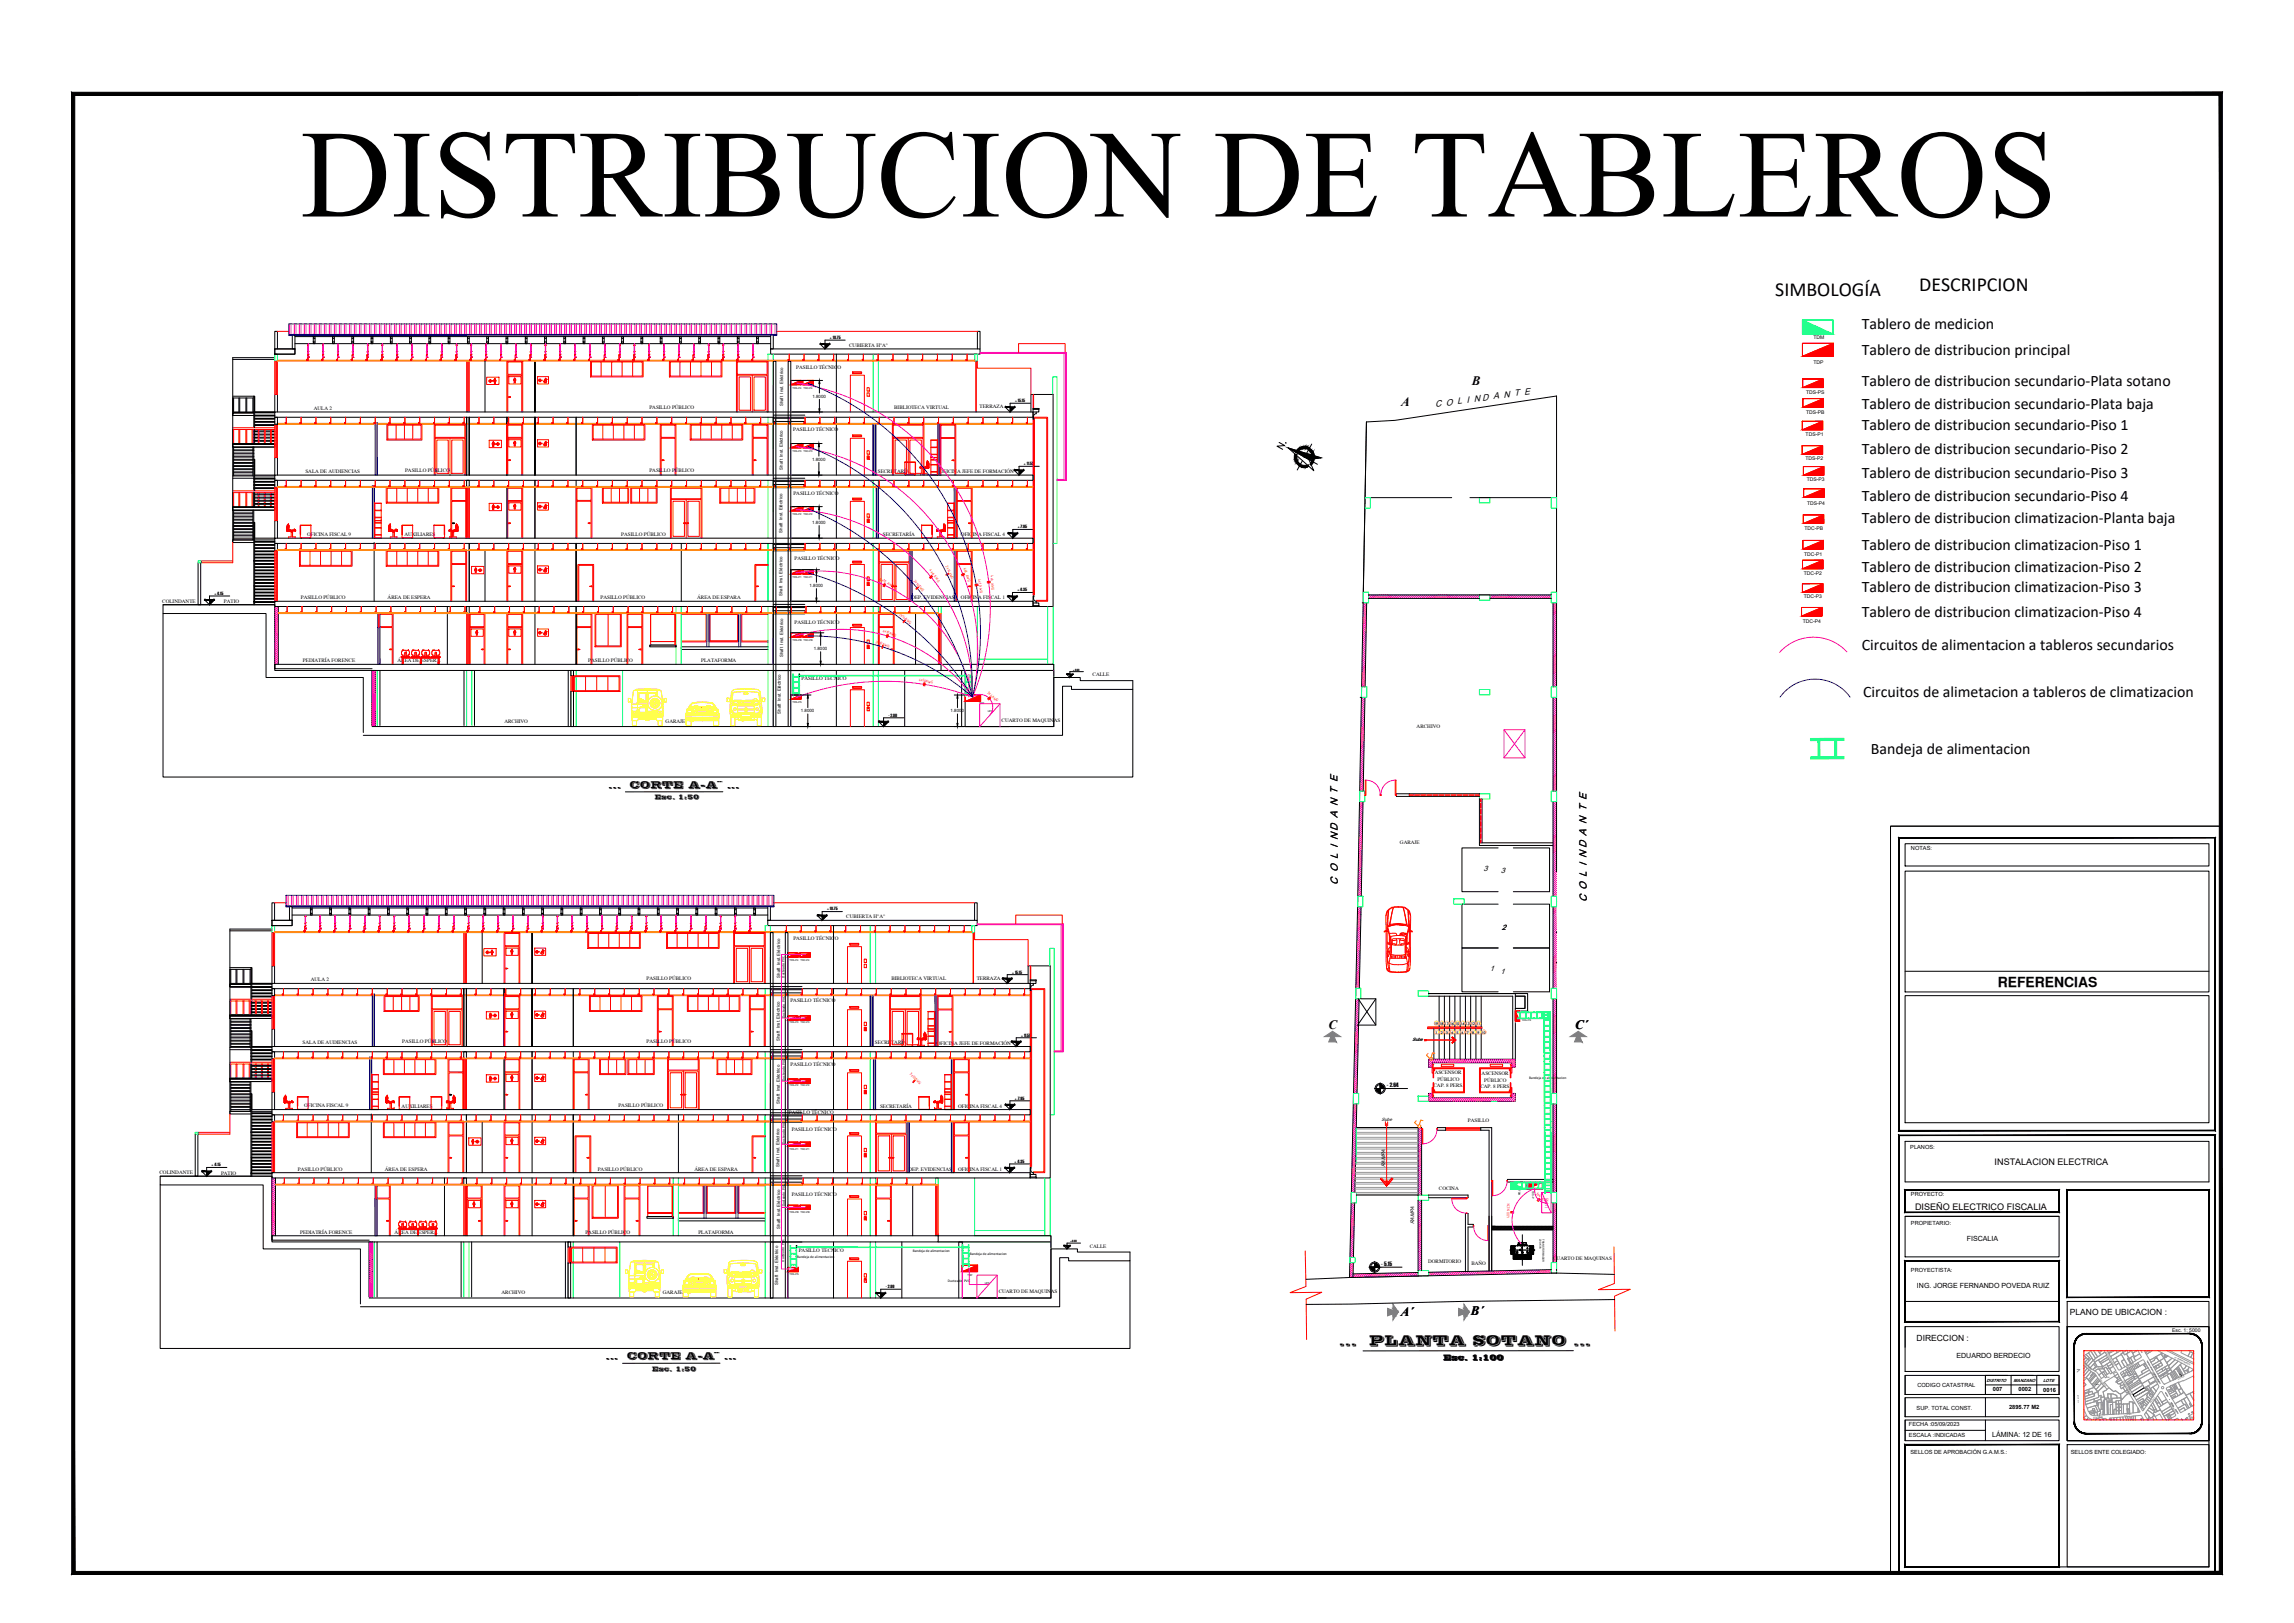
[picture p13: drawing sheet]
<svg xmlns="http://www.w3.org/2000/svg" width="1189mm" height="841mm" viewBox="0 0 1189 841" stroke-linecap="round" stroke-linejoin="round" font-family="sans-serif">
<defs><g id="words">
<text font-size="64.8" x="156" y="112">DISTRIBUCION DE TABLEROS</text>
<g font-size="10.3">
<text x="920" y="153">SIMBOLOGÍA</text>
<text x="995" y="151">DESCRIPCION</text>
</g>
<g font-size="8.2">
<text x="965" y="171">Tablero de medicion</text>
<text x="965" y="184">Tablero de distribucion principal</text>
<text x="965" y="200">Tablero de distribucion secundario-Plata sotano</text>
<text x="965" y="212">Tablero de distribucion secundario-Plata baja</text>
<text x="965" y="223">Tablero de distribucion secundario-Piso 1</text>
<text x="965" y="235">Tablero de distribucion secundario-Piso 2</text>
<text x="965" y="248">Tablero de distribucion secundario-Piso 3</text>
<text x="965" y="260">Tablero de distribucion secundario-Piso 4</text>
<text x="965" y="271">Tablero de distribucion climatizacion-Planta baja</text>
<text x="965" y="285">Tablero de distribucion climatizacion-Piso 1</text>
<text x="965" y="296">Tablero de distribucion climatizacion-Piso 2</text>
<text x="965" y="307">Tablero de distribucion climatizacion-Piso 3</text>
<text x="965" y="320">Tablero de distribucion climatizacion-Piso 4</text>
<text x="965" y="337">Circuitos de alimentacion a tableros secundarios</text>
<text x="966" y="361">Circuitos de alimetacion a tableros de climatizacion</text>
<text x="970" y="391">Bandeja de alimentacion</text>
</g>
<text font-size="7.5" x="661" y="234">N.</text>
<text font-size="7.4" x="710" y="697">PLANTA SOTANO ...</text>
<text font-size="7.2" x="1035" y="511">REFERENCIAS</text>
<text font-size="6.8" x="694" y="697">...</text>
<g font-size="6.7">
<text x="763" y="200">B</text>
<text x="726" y="210">A</text>
<text x="689" y="533">C</text>
<text x="816" y="533">C´</text>
<text x="726" y="682">A´</text>
<text x="762" y="681">B´</text>
</g>
<g font-size="5.4">
<text x="693" y="459" transform="rotate(-90 693 459)">C O L I N D A N T E</text>
<text x="822" y="468" transform="rotate(-90 822 468)">C O L I N D A N T E</text>
</g>
<g font-size="5.2">
<text x="326" y="408">CORTE A-A¨ ...</text>
<text x="325" y="704">CORTE A-A¨ ...</text>
</g>
<g font-size="4.7">
<text x="744" y="211" transform="rotate(-8 744 211)">C O L I N D A N T E</text>
<text x="315" y="408">...</text>
<text x="1034" y="604">INSTALACION ELECTRICA</text>
<text x="992" y="627">DISEÑO ELECTRICO FISCALIA</text>
<text x="314" y="704">...</text>
</g>
<g font-size="4.4">
<text x="1073" y="681">PLANO DE UBICACION :</text>
<text x="993" y="695">DIRECCION :</text>
</g>
<g font-size="4.1">
<text x="769" y="451">3</text>
<text x="778" y="453">3</text>
<text x="778" y="482">2</text>
<text x="772" y="503">1</text>
<text x="778" y="505">1</text>
<text x="748" y="705">Esc. 1:100</text>
</g>
<g font-size="3.7">
<text x="1019" y="643">FISCALIA</text>
<text x="993" y="668">ING. JORGE FERNANDO POVEDA RUIZ</text>
<text x="1014" y="704">EDUARDO BERDECIO</text>
<text x="1032" y="745">LÁMINA: 12 DE 16</text>
</g>
<g font-size="3.4">
<text x="339" y="414">Esc. 1:50</text>
<text x="338" y="710">Esc. 1:50</text>
</g>
<g font-size="3.3">
<text x="719" y="563">- 2.64</text>
<text x="716" y="656">- 5.15</text>
</g>
<g font-size="3">
<text x="1033" y="721">007</text>
<text x="1046" y="721">0002</text>
<text x="1059" y="721">0016</text>
<text x="1041" y="730">2895.77 M2</text>
</g>
<g font-size="2.9">
<text x="990" y="440">NOTAS:</text>
<text x="990" y="596">PLANOS:</text>
<text x="990" y="620">PROYECTO:</text>
<text x="990" y="635">PROPIETARIO:</text>
<text x="990" y="659">PROYECTISTA:</text>
<text x="994" y="719">CODIGO CATASTRAL</text>
<text x="993" y="731">SUP. TOTAL CONST.</text>
<text x="989" y="739">FECHA :05/09/2023</text>
<text x="989" y="745">ESCALA :INDICADAS</text>
<text x="990" y="754">SELLOS DE APROBACIÓN G.A.M.S.:</text>
<text x="1073" y="754">SELLOS ENTE COLEGIADO:</text>
</g>
<g font-size="2.7">
<text x="440" y="180">CUBIERTA H°A°</text>
<text x="413" y="191">PASILLO TÉCNICO</text>
<text x="163" y="212">AULA 2</text>
<text x="337" y="212">PASILLO PÚBLICO</text>
<text x="463" y="212">BIBLIOTECA VIRTUAL</text>
<text x="508" y="211">TERRAZA</text>
<text x="411" y="223">PASILLO TÉCNICO</text>
<text x="158" y="245">SALA DE AUDIENCIAS</text>
<text x="210" y="245">PASILLO PÚBLICO</text>
<text x="337" y="245">PASILLO PÚBLICO</text>
<text x="455" y="245">SECRETARÍA</text>
<text x="487" y="245">OFICINA JEFE DE FORMACIÓN</text>
<text x="411" y="257">PASILLO TÉCNICO</text>
<text x="159" y="278">OFICINA FISCAL 9</text>
<text x="210" y="278">AUXILIARES</text>
<text x="322" y="278">PASILLO PÚBLICO</text>
<text x="458" y="278">SECRETARÍA</text>
<text x="498" y="278">OFICINA FISCAL 4</text>
<text x="412" y="290">PASILLO TÉCNICO</text>
<text x="156" y="310">PASILLO PÚBLICO</text>
<text x="201" y="310">ÁREA DE ESPERA</text>
<text x="311" y="310">PASILLO PÚBLICO</text>
<text x="361" y="310">ÁREA DE ESPARA</text>
<text x="472" y="310">DEP. EVIDENCIAS</text>
<text x="498" y="310">OFICINA FISCAL 1</text>
<text x="84" y="312">COLINDANTE</text>
<text x="116" y="313">PATIO</text>
<text x="412" y="323">PASILLO TÉCNICO</text>
<text x="157" y="343">PEDIATRÍA FORENCE</text>
<text x="206" y="343">ÁREA DE ESPERA</text>
<text x="305" y="343">PASILLO PÚBLICO</text>
<text x="363" y="343">PLATAFORMA</text>
<text x="415" y="352">PASILLO TÉCNICO</text>
<text x="566" y="350">CALLE</text>
<text x="261" y="375">ARCHIVO</text>
<text x="345" y="375">GARAJE</text>
<text x="519" y="374">CUARTO DE MAQUINAS</text>
<text x="734" y="377">ARCHIVO</text>
<text x="726" y="437">GARAJE</text>
<text x="439" y="476">CUBIERTA H°A°</text>
<text x="411" y="487">PASILLO TÉCNICO</text>
<text x="161" y="509">AULA 2</text>
<text x="335" y="508">PASILLO PÚBLICO</text>
<text x="462" y="508">BIBLIOTECA VIRTUAL</text>
<text x="506" y="508">TERRAZA</text>
<text x="410" y="519">PASILLO TÉCNICO</text>
<text x="157" y="541">SALA DE AUDIENCIAS</text>
<text x="208" y="541">PASILLO PÚBLICO</text>
<text x="335" y="541">PASILLO PÚBLICO</text>
<text x="453" y="541">SECRETARÍA</text>
<text x="486" y="541">OFICINA JEFE DE FORMACIÓN</text>
<text x="410" y="553">PASILLO TÉCNICO</text>
<text x="744" y="557">ASCENSOR</text>
<text x="768" y="557">ASCENSOR</text>
<text x="743" y="563">CAP. 8 PERS.</text>
<text x="745" y="560">PÚBLICO</text>
<text x="767" y="564">CAP. 8 PERS.</text>
<text x="769" y="561">PÚBLICO</text>
<text x="158" y="574">OFICINA FISCAL 9</text>
<text x="208" y="574">AUXILIARES</text>
<text x="320" y="574">PASILLO PÚBLICO</text>
<text x="456" y="574">SECRETARÍA</text>
<text x="497" y="574">OFICINA FISCAL 4</text>
<text x="409" y="577">PASILLO TÉCNICO</text>
<text x="761" y="581">PASILLO</text>
<text x="410" y="586">PASILLO TÉCNICO</text>
<text x="718" y="605" transform="rotate(-90 718 605)">RAMPA</text>
<text x="83" y="608">COLINDANTE</text>
<text x="115" y="609">PATIO</text>
<text x="154" y="607">PASILLO PÚBLICO</text>
<text x="199" y="607">ÁREA DE ESPERA</text>
<text x="310" y="607">PASILLO PÚBLICO</text>
<text x="360" y="607">ÁREA DE ESPARA</text>
<text x="471" y="607">DEP. EVIDENCIAS</text>
<text x="497" y="607">OFICINA FISCAL 1</text>
<text x="746" y="617">COCINA</text>
<text x="410" y="620">PASILLO TÉCNICO</text>
<text x="733" y="634" transform="rotate(-90 733 634)">RAMPA</text>
<text x="156" y="639">PEDIATRÍA FORENCE</text>
<text x="205" y="639">ÁREA DE ESPERA</text>
<text x="303" y="639">PASILLO PÚBLICO</text>
<text x="362" y="639">PLATAFORMA</text>
<text x="565" y="647">CALLE</text>
<text x="414" y="649">PASILLO TÉCNICO</text>
<text x="805" y="653">CUARTO DE MAQUINAS</text>
<text x="740" y="655">DORMITORIO</text>
<text x="763" y="655">BAÑO</text>
<text x="260" y="671">ARCHIVO</text>
<text x="343" y="671">GARAJE</text>
<text x="518" y="670">CUARTO DE MAQUINAS</text>
</g>
<g font-size="2.6">
<text x="940" y="176">TDM</text>
<text x="940" y="189">TDP</text>
<text x="936" y="204">TDS-PS</text>
<text x="936" y="214">TDS-PB</text>
<text x="936" y="226">TDS-P1</text>
<text x="936" y="239">TDS-P2</text>
<text x="936" y="249">TDS-P3</text>
<text x="937" y="261">TDS-P4</text>
<text x="935" y="275">TDC-PB</text>
<text x="935" y="288">TDC-P1</text>
<text x="935" y="298">TDC-P2</text>
<text x="935" y="310">TDC-P3</text>
<text x="934" y="323">TDC-P4</text>
<text x="1126" y="690">Esc. 1: 5000</text>
</g>
<text font-size="2.5" fill="#f0f" x="802" y="626" transform="rotate(-90 802 626)">UPS</text>
<g font-size="2.4">
<text x="430" y="176">+ 18.75</text>
<text x="526" y="208">+ 15.15</text>
<text x="531" y="241">+ 11.55</text>
<text x="527" y="274">+ 7.95</text>
<text x="111" y="308">+ 4.15</text>
<text x="527" y="306">+ 4.35</text>
<text x="460" y="371">- 2.80</text>
<text x="429" y="472">+ 18.75</text>
<text x="525" y="504">+ 15.15</text>
<text x="529" y="537">+ 11.55</text>
<text x="732" y="540">Sube</text>
<text x="526" y="570">+ 7.95</text>
<text x="716" y="581">Sube</text>
<text x="110" y="604">+ 4.15</text>
<text x="526" y="603">+ 4.35</text>
<text x="459" y="667">- 2.80</text>
</g>
<g font-size="2.3">
<text x="421" y="206">1.8000</text>
<text x="406" y="211" transform="rotate(-90 406 211)">Shaft Inst. Eléctrico</text>
<text x="421" y="239">1.8000</text>
<text x="406" y="243" transform="rotate(-90 406 243)">Shaft Inst. Eléctrico</text>
<text x="421" y="272">1.8000</text>
<text x="406" y="276" transform="rotate(-90 406 276)">Shaft Inst. Eléctrico</text>
<text x="420" y="304">1.8000</text>
<text x="406" y="309" transform="rotate(-90 406 309)">Shaft Inst. Eléctrico</text>
<text x="406" y="341" transform="rotate(-90 406 341)">Shaft Inst. Eléctrico</text>
<text x="422" y="337">1.8000</text>
<text x="405" y="370" transform="rotate(-90 405 370)">Shaft Inst. Eléctrico</text>
<text x="415" y="369">1.8000</text>
<text x="493" y="369">1.8000</text>
<text x="404" y="507" transform="rotate(-90 404 507)">Shaft Inst. Eléctrico</text>
<text x="404" y="539" transform="rotate(-90 404 539)">Shaft Inst. Eléctrico</text>
<text x="404" y="572" transform="rotate(-90 404 572)">Shaft Inst. Eléctrico</text>
<text x="404" y="605" transform="rotate(-90 404 605)">Shaft Inst. Eléctrico</text>
<text x="404" y="637" transform="rotate(-90 404 637)">Shaft Inst. Eléctrico</text>
<text x="403" y="666" transform="rotate(-90 403 666)">Shaft Inst. Eléctrico</text>
<text x="1029" y="716">DISTRITO</text>
<text x="1043" y="716">MANZANO</text>
<text x="1059" y="716">LOTE</text>
</g>
<g font-size="2.1" fill="#f00">
<text x="490" y="293" transform="rotate(66 490 293)">2x14AWG</text>
<text x="482" y="296" transform="rotate(54 482 296)">4x8 AWG</text>
<text x="499" y="294" transform="rotate(71 499 294)">4x8 AWG</text>
<text x="507" y="300" transform="rotate(83 507 300)">4x1 AWG</text>
<text x="513" y="298" transform="rotate(86 513 298)">4x4 AWG</text>
<text x="456" y="300" transform="rotate(29 456 300)">4x10 AWG</text>
<text x="473" y="301" transform="rotate(51 473 301)">2x14AWG</text>
<text x="466" y="319" transform="rotate(39 466 319)">2x14AWG</text>
<text x="457" y="327" transform="rotate(20 457 327)">4x10AWG</text>
<text x="454" y="333" transform="rotate(19 454 333)">2x12AWG</text>
<text x="476" y="353" transform="rotate(12 476 353)">4x10AWG</text>
<text x="512" y="359" transform="rotate(41 512 359)">3x4AWG</text>
<text x="471" y="557" transform="rotate(43 471 557)">3x10AWG</text>
<text x="796" y="619" transform="rotate(41 796 619)">3x4 AWG</text>
<text x="782" y="631" transform="rotate(-88 782 631)">400 MCM</text>
</g>
<g font-size="1.9">
<text x="407" y="507" transform="rotate(-90 407 507)">Ducteado PVC</text>
<text x="407" y="528" transform="rotate(-90 407 528)">Ducteado PVC</text>
<text x="407" y="560" transform="rotate(-90 407 560)">Ducteado PVC</text>
<text x="793" y="559">Bandeja de alimentacion</text>
<text x="407" y="593" transform="rotate(-90 407 593)">Ducteado PVC</text>
<text x="407" y="625" transform="rotate(-90 407 625)">Ducteado PVC</text>
<text x="406" y="654" transform="rotate(-90 406 654)">Ducteado PVC</text>
<text x="413" y="652">Bandeja de alimentacion</text>
<text x="473" y="649">Bandeja de alimentacion</text>
<text x="503" y="650">Bandeja de alimentacion</text>
<text x="491" y="664">Ducteado PVC</text>
</g>
<g font-size="1.8">
<text x="743" y="531">19</text>
<text x="746" y="531">18</text>
<text x="749" y="531">17</text>
<text x="751" y="531">16</text>
<text x="754" y="531">15</text>
<text x="757" y="531">14</text>
<text x="760" y="531">13</text>
<text x="762" y="531">12</text>
<text x="765" y="531">11</text>
<text x="744" y="536">1</text>
<text x="747" y="536">2</text>
<text x="749" y="536">3</text>
<text x="752" y="536">4</text>
<text x="755" y="536">5</text>
<text x="757" y="536">6</text>
<text x="760" y="536">7</text>
<text x="763" y="536">8</text>
<text x="766" y="536">9</text>
<text x="768" y="536">10</text>
</g>
<g font-size="1.6">
<text x="556" y="348">± 0.00</text>
<text x="555" y="644">± 0.00</text>
</g>
<g font-size="1.3">
<text x="411" y="202">TDS-P4</text>
<text x="416" y="202">TDC-P4</text>
<text x="411" y="234">TDS-P3</text>
<text x="416" y="234">TDC-P3</text>
<text x="411" y="267">TDS-P2</text>
<text x="416" y="267">TDC-P2</text>
<text x="411" y="300">TDS-P1</text>
<text x="416" y="300">TDC-P1</text>
<text x="411" y="332">TDS-PB</text>
<text x="416" y="332">TDC-PB</text>
<text x="411" y="364">TDS-PS</text>
<text x="507" y="365">TDP</text>
<text x="512" y="369">UPS</text>
<text x="409" y="498">TDS-P4</text>
<text x="415" y="498">TDC-P4</text>
<text x="409" y="530">TDS-P3</text>
<text x="415" y="530">TDC-P3</text>
<text x="789" y="529">TDS-PS</text>
<text x="409" y="563">TDS-P2</text>
<text x="415" y="563">TDC-P2</text>
<text x="409" y="596">TDS-P1</text>
<text x="415" y="596">TDC-P1</text>
<text x="787" y="617" transform="rotate(90 787 617)">TDM</text>
<text x="794" y="617" transform="rotate(90 794 617)">TDS-P</text>
<text x="409" y="628">TDS-PB</text>
<text x="415" y="628">TDC-PB</text>
<text x="798" y="642" transform="rotate(90 798 642)">200-KVA</text>
<text x="799" y="642" transform="rotate(90 799 642)">TRANSFORMADOR</text>
<text x="409" y="661">TDS-PS</text>
<text x="501" y="661">TDP</text>
<text x="510" y="665">UPS</text>
</g>
<g font-size=".8">
<text x="1091" y="701" transform="rotate(60 1091 701)">EDUARDO BERDECIO</text>
<text x="1080" y="707" transform="rotate(42 1080 707)">ABEL ARDUZ</text>
<text x="1127" y="703" transform="rotate(27 1127 703)">AV. GERMAN MENDOZA</text>
<text x="1102" y="709" transform="rotate(-30 1102 709)">BOQUERON</text>
<text x="1115" y="711" transform="rotate(60 1115 711)">JAIME MENDOZA</text>
<text x="1086" y="718">0042</text>
<text x="1088" y="715" transform="rotate(50 1088 715)">ABEL ARDUZ</text>
<text x="1092" y="714" transform="rotate(-30 1092 714)">S/D</text>
<text x="1100" y="716" transform="rotate(60 1100 716)">EDUARDO BERDECIO</text>
<text x="1129" y="715" transform="rotate(-26 1129 715)">DTTO 317</text>
<text x="1077" y="723" transform="rotate(85 1077 723)">DTTO 317</text>
<text x="1115" y="727" transform="rotate(-54 1115 727)">DTTO 317</text>
<text x="1124" y="727" transform="rotate(59 1124 727)">JAIME MENDOZA</text>
<text x="1085" y="735" transform="rotate(-5 1085 735)">DTTO 317</text>
<text x="1101" y="734" transform="rotate(-4 1101 734)">DTTO 317</text>
</g>
</g></defs>
<!-- layer: GRADAS -->
<g fill="none" stroke="#000" stroke-width=".52">
<path d="M277 187v26M263 216v30M277 216v30M299 216v30M433 216v30M534 204h12M536 216v1M121 230h21v2h-21zM121 230h21h-21zM121 230h21M277 249v30M299 249v30"/>
<path d="M433 249v30M121 263h21v1h-21zM121 263h21h-21zM132 290v1M132 299h10h-10M132 297h10h-10M132 295h10v1h-10M132 294h10h-10M132 292h10h-10M132 290h10v1h-10M132 289h10h-10M132 287h10v1h-10"/>
<path d="M132 285h10v1h-10M132 284h10h-10M132 282h10v1h-10M132 281h10h-10M299 282v30M353 282v30M433 282v30M84 318v85h503v-46M132 312h10h-10zM132 310h10v1h-10M132 308h10v1h-10M132 307h10h-10"/>
<path d="M132 305h10v1h-10M132 304h10h-10M132 302h10h-10M132 300h10v1h-10M232 314v4M232 318v26M277 314v3M277 318v26M299 314v4M299 318v26M433 314v30M707 307l1-88 15-1 84-13v102"/>
<path d="M337 334h13v1h-13zM398 335h-45v2h45M197 347v29M240 347v29M246 347v29M294 347v30M433 347v29M469 347v29M746 516v16M749 516v16M751 516v16M754 516v16"/>
<path d="M757 516v16M759 516v16M762 516v16M765 516v16M768 516v16M743 533v16M746 533v16M749 533v16M751 533v16M754 533v16M757 533v16M759 533v16"/>
<path d="M762 533v16M765 533v16M768 533v16M703 584h32M807 658h.1M807 660h30M735 661l-58 2M837 673l-160 3"/>
</g>
<!-- layer: puertas -->
<g fill="none" stroke="#f00" stroke-width=".52">
<path d="M708 412h-1l1-8v8M715 412h1zM716 412h.1M723 412h1l-1-8v8M738 539h1M739 539h15l-1 2 1-2-1-2 1 2M752 538l2 1-2 1M753 538v1M718 581v2M719 582v33l-4-4 4 4 3-4-3 4M719 581v2M737 585v8v-8"/>
<path d="M745 585h.1M716 610l3 4 2-4M718 612h2M718 613h1M773 612l1 8-1-8M781 612h.1M760 629h.1M760 621h-8h8M764 635h.1M771 635v8l1-8h-1"/>
</g>
<!-- layer: Mobiliario -->
<g fill="none" stroke="#f00" stroke-width=".52">
<path d="M121 222h21M121 223v7M124 223v7M127 223v7M128 223v7M131 223v7M134 223v7M137 223v7M140 223v7M141 223v7M142 223h-21v7M442 225h5v1h-5z"/>
<path d="M442 226h4h-4zM449 236h2v2h-2zM449 234h2v1h-2zM450 237v-1v1M450 237v1v-1M450 237h.1M121 254h21M121 255v8M124 255v8M127 255v8M128 255v8M131 255v8"/>
<path d="M134 255v8M137 255v8M140 255v8M141 255v8M142 255h-21v8M441 246v-19h7v19M442 258h5v1h-5zM442 258h4v1h-4zM441 279v-19h7v19M449 269h2v2h-2zM449 266h2v2h-2zM450 270v-1v1"/>
<path d="M450 270h.1M104 291h17M104 292h17M442 291h5v1h-5zM442 291h4v1h-4zM449 299h2v2h-2zM456 286h15v5h-15zM472 285h-17v27M244 318h7v7h-7zM337 318h13v16h-13zM350 318v16M353 318h13v15h-13"/>
<path d="M353 318h13v14h-13M367 318h16v15h-16zM368 318h14v14h-14zM398 318h-14v15h14M398 318h-14v14h14M441 312v-19h7v19M449 302h2v1h-2zM450 302h.1M450 303h.1M224 339h.1M224 340h1M228 339l-2 1"/>
<path d="M228 339h.1M228 338v1M244 326h6v4h-6zM247 327v1v-1l1 1-1-1M247 327h.1M247 327v2v-1M264 326h6v4h-6zM266 328h.1M266 327h.1M266 327l1 2M267 327v2v-1M267 327h.1"/>
<path d="M267 328h.1M267 327l-1 1M267 327v1M279 326h5v4h-5zM279 328l1-1v1h1h-1v1zM283 328l-1 1M283 327l-1 2M283 327h.1M283 328h.1M283 327v1M283 327v2h-1M283 327a1 1 0 0 1 0 2 .8 .8 0 0 1-1 0"/>
<path d="M337 332h13h-13v-14h13v14M442 324h5h-5zM442 324h4h-4zM449 334h2v2h-2zM449 332h2v1h-2zM450 335h.1M450 335v1v-1M209 341h5M224 341h1M228 341h-2M228 340h.1M441 344v-19h7v19"/>
<path d="M442 356h5v1h-5zM442 356h4v1h-4zM441 376v-19h7v19M449 367h2v1h-2zM449 364h2v2h-2zM450 367h.1M450 366h.1M740 532h28v1h-28zM740 533h28M676 648l1 19-8 3h16l-8 3v21M836 646l1 19-9 3h17l-8 4v18"/>
<circle cx="247" cy="327" r=".2"/>
<circle cx="267" cy="327" r=".2"/>
<circle cx="283" cy="327" r=".2"/>
</g>
<!-- layer: TEXTO -->
<g fill="none" stroke="#000" stroke-width=".52">
<path d="M521 211h5M521 210v1l2 2 3-2v-1M534 209h-11v4M668 232l17 5-7 1 3 6zM668 232l15 9M671 235a5 5 0 0 0 2 6 5 5 0 0 0 5 1M671 235a5 5 0 0 0 2 5 5 5 0 0 0 5 1M672 236a4 4 0 0 0 5 5M672 233a5 5 0 0 1 6-1 5 5 0 0 1 3 4M672 234a5 5 0 0 1 5-2 5 5 0 0 1 4 4M673 234a4 4 0 0 1 7 2M675 239l-3 5"/>
<path d="M680 230l-3 5M680 238l-1 2M681 238l-2 2M681 238l-2 3M525 244h6M525 243h6M526 243v1l2 2 2-2v-1M539 242h-11v4M522 277h6M522 276h6M523 276v1l2 2 2-2v-1M535 274h-10v5"/>
<path d="M522 309h5M522 308v1l3 3 2-3v-1M535 307h-10v5M553 350h3M553 349h3M553 349l1 2 2-2M561 348h-7v3M455 374h6M456 373v1l2 2 2-2v-1M468 372h-10v4M375 410h-51M712 564h17"/>
<path d="M713 564l1 1 1 1v-2M715 562l2 1v1h-2zM715 561h.1M715 567h.1M709 657h18M711 657v1h1v-1M712 655h2v2h-2zM712 654h.1M712 659v1M815 700h-109"/>
<circle cx="715" cy="564" r="2.1"/>
<circle cx="715" cy="564" r="2.6"/>
<circle cx="712" cy="657" r="2.1"/>
<circle cx="712" cy="657" r="2.6"/>
</g>
<g fill="none" stroke="#ffdf7f" stroke-width=".52">
<circle cx="744" cy="530" r="1.1"/>
<circle cx="744" cy="535" r="1.1"/>
<circle cx="747" cy="530" r="1.1"/>
<circle cx="747" cy="535" r="1.1"/>
<circle cx="750" cy="530" r="1.1"/>
<circle cx="750" cy="535" r="1.1"/>
<circle cx="753" cy="530" r="1.1"/>
<circle cx="753" cy="535" r="1.1"/>
<circle cx="755" cy="530" r="1.1"/>
<circle cx="755" cy="535" r="1.1"/>
<circle cx="758" cy="530" r="1.1"/>
<circle cx="758" cy="535" r="1.1"/>
<circle cx="761" cy="530" r="1.1"/>
<circle cx="761" cy="535" r="1.1"/>
<circle cx="764" cy="530" r="1.1"/>
<circle cx="764" cy="535" r="1.1"/>
<circle cx="766" cy="530" r="1.1"/>
<circle cx="766" cy="535" r="1.1"/>
<circle cx="769" cy="535" r="1.1"/>
</g>
<!-- layer: 0 -->
<g fill="#808080" stroke="#808080" stroke-width=".52">
<path d="M722 676l1 2h-1z"/>
<path d="M719 678l3 1h-3z"/>
<path d="M719 681h3l-3 1z"/>
<path d="M722 681h2l-1 1z"/>
<path d="M759 676l1 2h-1z"/>
<path d="M756 678l3 1h-3z"/>
<path d="M756 681h3l-3 1z"/>
<path d="M759 681h2l-1 1z"/>
<path d="M814 537l4-3 4 3z"/>
<path d="M686 537l5-3 4 3z"/>
<path d="M722 678l2 1-1-1zM722 678l2 1h-2z"/>
<path d="M719 679l6 1-1-1zM719 679l6 1h-6z"/>
<path d="M719 680l5 1 1-1zM719 680l5 1h-5z"/>
<path d="M722 681v1h1zM722 682h1l-1 2z"/>
<path d="M759 678l2 1-1-1zM759 678l2 1h-2z"/>
<path d="M756 679l5 1v-1zM756 679l5 1h-5z"/>
<path d="M756 680l5 1v-1zM756 680l5 1h-5z"/>
<path d="M759 681v1h1zM759 682h1l-1 2z"/>
<path d="M817 537l3 3-1-3zM817 537l3 3h-4z"/>
<path d="M690 537l3 3-2-3zM690 537l3 3h-4z"/>
</g>
<g fill="none" stroke="#000" stroke-width=".52">
<path d="M121 185h21M121 186h21M121 214h11h-11v1h11h-11zM121 213h11M121 206h11M121 205h11M131 206v7M132 205v8M132 205v17M132 213h10v1h-10M132 215h10v1h-10M132 217h10h-10"/>
<path d="M132 218h10v1h-10M132 213h10M401 218h16M401 217h16M401 215h16M121 232h10M121 234h10M121 233h10M121 235h10M121 237h10M121 236h10M121 238h10"/>
<path d="M121 240h10M131 232v15M132 233v1M132 235h.1M132 236v1M132 238v8h10M132 240h.1M132 223v7M132 232v22M132 220h10h-10M132 238v16M134 223h-2v1h2"/>
<path d="M134 225h-2h2M134 227h-2h2M134 228h-2v1h2M134 223h3M134 224h3M134 225h3M134 227h3M134 228h3M134 229h3M137 223h3M137 224h3M137 225h3"/>
<path d="M137 227h3M137 228h3M137 229h3M141 223h1v1h-1M141 225h1h-1M141 227h1h-1M141 228h1v1h-1M121 248h11M121 247h11M121 242h10M121 241h10M121 243h10"/>
<path d="M121 245h10M121 246h10M132 241v1M132 243h.1M132 249v1M132 251v1M132 253h.1M132 255v8M132 249h10v1h-10M132 251h10v1h-10M132 253h10h-10M132 247h10"/>
<path d="M132 256h2M132 258h2M132 259h2M132 260h2M134 256h3M134 258h3M134 259h3M134 260h3M137 256h3M137 258h3M137 259h3M137 260h3"/>
<path d="M141 256h1h-1M141 258h1h-1M141 259h1v1h-1M142 248h-10h10h-10M401 248h16M401 253h16M401 251h16M401 249h16M121 280h11h-11v1h11M121 279h10M121 265h10M121 266h10"/>
<path d="M121 267h10M121 268h10M121 269h10M121 270h10M121 271h10M121 272h10M121 273h10M121 274h10M121 276h10M121 277h10M121 278h10M131 264v16"/>
<path d="M132 271v8h10M132 264v40M132 280h10M132 261h2M132 271v33M134 261h3M137 261h3M141 261h1h-1M401 285h16M401 284h16M401 282h16M132 312v-8v8"/>
<path d="M401 318h16M401 316h16M401 315h16M401 313h16M776 439h-18v23h18M784 439h19v23h-19M776 469h-18v22h18h-18v23h18M784 469h19v22h-19h19v23h-19M704 518l9 13M705 518h8v13h-9l9-13M785 516h5v7h-5M788 613h1"/>
<path d="M773 635v2h32M773 635v1M774 635l-1 1M774 635l-1 2M775 635l-2 2M775 635h-2h32l-2 2M776 635l-2 2M776 635l-1 2M777 635l-2 2M778 635l-2 2M778 635l-1 2M779 635l-2 2"/>
<path d="M780 635l-2 2M780 635l-1 2M781 635l-2 2M782 635l-2 2M782 635l-1 2M783 635l-2 2M784 635l-2 2M784 635l-1 2M785 635l-2 2M786 635l-2 2M787 635l-2 2M787 635l-1 2"/>
<path d="M788 635l-2 2M789 635l-2 2M789 640v16M789 635l-1 2M790 635l-2 2M791 635l-2 2M791 635l-1 2M792 635l-2 2M793 635l-2 2M793 635l-1 2M794 635l-2 2M795 635l-2 2"/>
<path d="M795 635l-1 2M796 635l-2 2M797 635l-2 2M798 635l-2 2M798 635l-1 2M799 635l-2 2M800 635l-2 2M800 635l-1 2M801 635l-2 2M802 635l-2 2M802 635l-1 2M803 635l-2 2"/>
<path d="M804 635l-2 2M804 635l-1 2M805 636l-2 1M805 636l-1 1M805 637h-1"/>
</g>
<!-- layer: 1 -->
<g fill="none" stroke="#f0f" stroke-width=".52">
<path d="M142 319l2 2M142 318l2 2M142 317l2 2M142 316l2 2M142 315l2 2M142 314l2 2M143 314l1 1M707 312l-1 1M708 312l-2 2M708 319l-2 2M708 318l-2 2M708 317l-2 2"/>
<path d="M708 315l-2 2M708 316l-2 2M708 314l-2 2M708 313l-2 2M710 308l-1 1M711 308l-2 2M712 308l-2 2M713 308l-2 2M714 308l-2 2M715 308l-2 2M716 308l-2 2M717 308l-2 2"/>
<path d="M718 308l-2 2M719 308l-2 2M720 308l-2 2M721 308l-2 2M722 308l-2 2M723 308l-2 2M724 308l-2 2M725 308l-2 2M726 308l-2 2M727 308l-2 2M728 308l-2 2M729 308l-2 2"/>
<path d="M730 308l-2 2M731 308l-1 2M732 308l-1 2M733 308l-1 2M734 308l-1 2M735 308l-1 2M736 308l-1 2M737 308l-1 2M738 308l-1 2M739 308l-1 2M740 308l-1 2M742 308l-2 2"/>
<path d="M743 308l-2 2M744 308l-2 2M745 308l-2 2M746 308l-2 2M747 308l-2 2M748 308l-2 2M749 308l-2 2M750 308l-2 2M751 308l-2 2M752 308l-2 2M753 308l-2 2M754 308l-2 2"/>
<path d="M755 308l-2 2M756 308l-2 2M757 308l-2 2M758 308l-2 2M759 308l-2 2M760 308l-2 2M761 308l-2 2M762 308l-2 2M763 308l-2 2M764 308l-2 2M765 308l-2 2M766 308l-2 2"/>
<path d="M767 309l-2 1M767 310h-1M773 308l-1 1M774 308l-2 2M775 308l-2 2M776 308l-2 2M777 308l-2 2M778 308l-2 2M779 308l-2 2M780 308l-2 2M781 308l-2 2M782 308l-2 2"/>
<path d="M783 308l-2 2M784 308l-1 2M785 308l-1 2M786 308l-1 2M787 308l-1 2M788 308l-1 2M789 308l-1 2M790 308l-1 2M791 308l-1 2M792 308l-1 2M794 308l-2 2M795 308l-2 2"/>
<path d="M796 308l-2 2M797 308l-2 2M798 308l-2 2M799 308l-2 2M800 308l-2 2M801 308l-2 2M802 308l-2 2M803 308l-2 2M804 308l-2 2M804 309l-1 1M804 310h.1M806 312l-1 1"/>
<path d="M807 312l-2 2M807 313l-2 2M807 314l-2 2M807 316l-2 1M807 317l-2 1M807 318l-2 1M807 319l-2 1M807 320l-2 1M142 326l2 1M142 340l2 2M142 339l2 2M142 338l2 2"/>
<path d="M142 337l2 2M142 336l2 2M142 335l2 2M142 334l2 2M142 333l2 1M142 332l2 1M142 331l2 1M142 330l2 1M142 329l2 1M142 328l2 1M142 327l2 1M142 325l2 1"/>
<path d="M142 323l2 2M142 322l2 2M142 321l2 2M142 320l2 2M708 339l-2 2M708 338l-2 2M708 336l-2 2M708 337l-2 2M708 335l-2 2M708 334l-2 2M708 333l-2 2M708 332l-2 2"/>
<path d="M708 331l-2 2M708 330l-2 1M708 329l-2 1M708 328l-2 1M708 325l-2 2M708 326l-2 2M708 324l-2 2M708 323l-2 2M708 322l-2 2M708 321l-2 2M708 320l-2 2M807 321l-2 1"/>
<path d="M807 322l-2 1M807 323l-2 1M807 324l-2 1M807 325l-2 1M807 326l-2 2M807 327l-2 2M807 328l-2 2M807 329l-2 2M807 330l-2 2M807 331l-2 2M807 332l-2 2M807 333l-2 2"/>
<path d="M807 334l-2 2M807 335l-2 2M807 336l-2 2M807 337l-2 2M807 338l-2 2M807 339l-2 2M807 340l-2 2M142 344h1M142 343l2 1M142 342l2 2M142 341l2 2M193 360l2 1"/>
<path d="M193 358l2 2M193 357l2 2M193 356l2 2M193 355l2 2M193 354l2 2M193 353l2 2M193 352l2 2M193 351l2 2M193 350l2 2M193 349l2 2M193 348l2 2M193 347l2 2"/>
<path d="M194 347l1 1M707 356h.1M707 355l-1 1M708 354l-2 1M708 352l-2 2M708 351l-2 2M708 350l-2 2M708 349l-2 2M708 347l-2 2M708 348l-2 2M708 346l-2 2M708 345l-2 2"/>
<path d="M708 344l-2 2M708 343l-2 2M708 342l-2 2M708 341l-2 2M708 340l-2 2M807 341l-2 2M807 342l-2 2M807 343l-2 2M807 344l-2 2M807 345l-2 2M807 346l-2 2M807 347l-2 2"/>
<path d="M807 348l-2 2M807 349l-2 2M807 350l-2 2M807 351l-2 2M807 352l-2 2M807 353l-2 2M807 354l-2 2M807 355l-1 1M193 376h.1M193 375l1 1M193 374l2 2M193 373l2 2"/>
<path d="M193 372l2 2M193 371l2 2M193 370l2 2M193 369l2 2M193 368l2 1M193 367l2 1M193 366l2 1M193 365l2 1M193 364l2 1M193 363l2 1M193 362l2 1M193 361l2 1"/>
<path d="M706 361v1M707 361l-1 2M707 378l-2 2M707 379l-2 2M707 377l-2 2M707 376l-2 2M707 375l-2 2M707 374l-2 2M707 373l-2 2M707 372l-2 2M707 371l-2 2M707 370l-2 2"/>
<path d="M707 368l-2 2M707 369l-2 2M707 367l-2 2M707 366l-2 2M707 365l-2 2M707 364l-2 2M707 363l-2 2M707 362l-2 2M806 361l-1 1M807 361l-2 2M807 362l-2 2M807 363l-2 2"/>
<path d="M807 364l-2 2M807 365l-2 2M807 366l-2 2M807 367l-2 2M807 369l-2 1M807 370l-2 1M807 371l-2 1M807 372l-2 1M807 373l-2 1M807 374l-2 1M807 375l-2 1M807 376l-2 1"/>
<path d="M807 377l-2 1M807 378l-2 1M807 379l-2 2M807 380l-2 2M707 399l-2 2M707 398l-2 2M707 397l-2 2M707 396l-2 2M707 395l-2 2M707 394l-2 2M707 393l-2 2M707 392l-2 2"/>
<path d="M707 391l-2 2M707 389l-2 2M707 390l-2 2M707 388l-2 2M707 387l-2 2M707 386l-2 2M707 385l-2 2M707 384l-2 1M707 383l-2 1M707 382l-2 1M707 380l-2 2M807 381l-2 2"/>
<path d="M807 382l-2 2M807 383l-2 2M807 384l-2 2M807 385l-2 2M807 386l-2 2M807 387l-2 2M807 388l-2 2M807 389l-2 2M807 390l-2 2M807 391l-2 2M807 392l-2 2M807 393l-2 2"/>
<path d="M807 394l-2 2M807 395l-2 2M807 396l-2 2M807 397l-2 2M807 398l-2 2M807 399l-2 2M705 415v1M706 415l-1 2M706 420l-2 2M706 419l-2 2M706 418l-2 2M706 417l-1 2"/>
<path d="M706 416l-1 2M706 410h.1M706 409l-1 1M707 408l-2 1M707 406l-2 2M707 405l-2 2M707 404l-2 2M707 403l-2 2M707 402l-2 2M707 401l-2 2M707 400l-2 2M806 415l-1 1"/>
<path d="M807 415l-2 2M807 400l-2 2M807 401l-2 2M807 402l-2 2M807 403l-2 2M807 404l-2 2M807 405l-2 2M807 406l-2 2M807 407l-2 2M807 408l-2 2M807 409l-1 1M807 416l-2 2"/>
<path d="M807 417l-2 2M807 418l-2 2M807 419l-2 2M706 440l-2 2M706 439l-2 1M706 438l-2 1M706 437l-2 1M706 436l-2 1M706 434l-2 2M706 433l-2 2M706 432l-2 2M706 430l-2 2"/>
<path d="M706 431l-2 2M706 429l-2 2M706 428l-2 2M706 427l-2 2M706 426l-2 2M706 425l-2 2M706 424l-2 2M706 423l-2 2M706 422l-2 2M706 421l-2 2M807 420l-2 2M807 422l-2 1"/>
<path d="M807 423l-2 1M807 424l-2 1M807 425l-2 1M807 426l-2 1M807 427l-2 1M807 428l-2 1M807 429l-2 1M807 430l-2 1M807 431l-2 2M807 432l-2 2M807 433l-2 2M807 434l-2 2"/>
<path d="M807 435l-2 2M807 436l-2 2M807 437l-2 2M807 438l-2 2M807 439l-2 2M807 440l-2 2M706 459l-2 2M706 458l-2 2M706 457l-2 2M706 456l-2 2M706 455l-2 2M706 454l-2 2"/>
<path d="M706 452l-2 2M706 453l-2 2M706 451l-2 2M706 450l-2 2M706 449l-2 2M706 448l-2 2M706 447l-2 2M706 446l-2 2M706 445l-2 2M706 444l-2 2M706 442l-2 2M706 443l-2 2"/>
<path d="M706 441l-2 2M807 441l-2 2M807 442l-2 2M807 443l-2 2M807 444l-2 2M807 445l-2 2M807 446l-2 2M807 447l-2 2M807 448l-2 2M807 449l-2 2M807 450l-2 2M807 451l-2 2"/>
<path d="M807 452l-2 2M807 453l-2 2M807 454l-2 2M807 455l-2 2M807 456l-2 2M807 457l-2 2M807 458l-2 2M807 459l-2 2M704 470v1M705 479l-2 2M705 478l-2 2M705 477l-2 2"/>
<path d="M705 476l-2 2M705 475l-2 2M705 470l-1 2M705 473l-2 2M705 474l-2 2M705 472l-2 2M705 471l-1 2M705 463l-1 1M705 464h.1M706 461l-2 2M706 460l-2 2M805 470h.1"/>
<path d="M806 470l-1 1M807 460l-2 2M807 461l-2 2M807 462l-2 2M807 463l-1 1M807 464h.1M807 470l-2 2M807 471l-2 2M807 472l-2 2M807 474l-2 1M807 475l-2 1M807 476l-2 1"/>
<path d="M807 477l-2 1M807 478l-2 1M807 479l-2 1M807 480l-2 1M705 499l-2 2M705 498l-2 2M705 497l-2 2M705 496l-2 2M705 495l-2 2M705 494l-2 2M705 493l-2 2M705 492l-2 2"/>
<path d="M705 491l-2 1M705 490l-2 1M705 489l-2 1M705 488l-2 1M705 486l-2 2M705 485l-2 2M705 484l-2 2M705 483l-2 2M705 482l-2 2M705 481l-2 2M705 480l-2 2M807 481l-2 1"/>
<path d="M807 482l-2 1M807 483l-2 2M807 484l-2 2M807 485l-2 2M807 486l-2 2M807 487l-2 2M807 488l-2 2M807 489l-2 2M807 490l-2 2M807 491l-2 2M807 492l-2 2M807 493l-2 2"/>
<path d="M807 494l-2 2M807 495l-2 2M807 496l-2 2M807 497l-2 2M807 498l-2 2M807 499l-2 2M703 518v1M704 520l-2 2M704 519l-2 2M704 518l-2 2M704 511v1M705 510l-2 2"/>
<path d="M705 509l-2 2M705 508l-2 2M705 507l-2 2M705 506l-2 2M705 505l-2 2M705 504l-2 2M705 503l-2 2M705 502l-2 2M705 501l-2 2M705 500l-2 2M805 518h.1M806 518l-1 1"/>
<path d="M807 500l-2 2M807 501l-2 2M807 502l-2 2M807 503l-2 2M807 504l-2 2M807 505l-2 2M807 506l-2 2M807 507l-2 2M807 508l-2 2M807 509l-2 2M807 510l-2 2M807 511l-1 1"/>
<path d="M807 518l-2 2M807 519l-2 2M704 540l-2 1M704 539l-2 1M704 538l-2 1M704 536l-2 2M704 535l-2 2M704 534l-2 2M704 533l-2 2M704 532l-2 2M704 531l-2 2M704 530l-2 2"/>
<path d="M704 529l-2 2M704 528l-2 2M704 527l-2 2M704 526l-2 2M704 525l-2 2M704 524l-2 2M704 523l-2 2M704 522l-2 2M704 521l-2 2M807 540l-2 2M807 520l-2 2M807 521l-2 2"/>
<path d="M807 522l-2 2M807 523l-2 2M807 524l-2 2M807 526l-2 1M807 527l-2 1M807 528l-2 1M807 529l-2 1M807 530l-2 1M807 531l-2 1M807 532l-2 1M807 533l-2 1M807 534l-2 1"/>
<path d="M807 535l-2 1M807 536l-2 2M807 537l-2 2M807 538l-2 2M807 539l-2 2M703 559l-1 2M703 558l-1 2M703 557l-1 2M704 556l-2 2M704 555l-2 2M704 554l-2 2M704 553l-2 2"/>
<path d="M704 552l-2 2M704 551l-2 2M704 550l-2 2M704 549l-2 2M704 548l-2 2M704 547l-2 2M704 546l-2 2M704 545l-2 2M704 544l-2 2M704 543l-2 2M704 542l-2 2M704 541l-2 2"/>
<path d="M740 549h.1M741 549l-1 1M742 551l-2 2M742 552l-1 1M742 549l-2 2M744 549l-4 3M745 549l-2 2M746 549l-2 2M747 549l-2 2M748 549l-2 2M749 549l-2 2M750 549l-2 2"/>
<path d="M751 549l-2 2M752 549l-2 2M753 549l-2 2M754 549l-2 2M755 549l-2 2M756 549l-2 2M757 549l-2 2M758 549l-2 2M759 549l-2 2M760 549l-2 2M761 549l-2 2M762 549l-2 2"/>
<path d="M763 549l-2 2M764 549l-2 2M765 549l-2 2M766 549l-2 2M767 549l-2 2M768 549l-2 2M769 549l-2 2M770 549l-2 2M771 549l-2 2M772 549l-2 2M773 549l-2 2M774 549l-2 2"/>
<path d="M775 549l-2 2M776 549l-2 2M777 549l-2 2M778 549l-2 2M779 549l-2 2M780 549l-2 2M781 549l-2 2M782 549l-2 2M783 549l-2 2M784 549l-2 2M785 549l-2 2M785 552l-1 1"/>
<path d="M785 551l-1 2M785 553h.1M785 550l-1 2M807 541l-2 2M807 542l-2 2M807 543l-2 2M807 544l-2 2M807 545l-2 2M807 546l-2 2M807 547l-2 2M807 548l-2 2M807 549l-2 2"/>
<path d="M807 550l-2 2M807 551l-2 2M807 552l-2 2M807 553l-2 2M807 554l-2 2M807 555l-2 2M807 556l-2 2M807 557l-2 2M807 558l-2 2M807 559l-2 2M702 572l-1 1M703 579l-2 2"/>
<path d="M703 572l-2 2M703 578l-2 2M703 577l-2 2M703 576l-2 2M703 575l-2 2M703 574l-2 2M703 573l-2 2M703 566l-1 1M703 565l-2 1M703 564l-2 1M703 563l-2 1M703 561l-1 2"/>
<path d="M703 560l-1 2M741 567h-1M742 567l-2 1M742 568l-2 1M742 569l-2 1M743 569l-2 2M744 569l-2 2M745 569l-2 2M746 569l-2 2M747 569l-2 2M748 569l-2 2M749 569l-2 2"/>
<path d="M750 569l-2 2M751 569l-2 2M752 569l-2 2M753 569l-2 2M754 569l-2 2M755 569l-2 2M756 569l-2 2M757 569l-2 2M758 569l-2 2M759 569l-2 2M760 569l-2 2M761 569l-2 2"/>
<path d="M762 569l-2 2M763 569l-2 2M764 569l-2 2M765 569l-1 2M766 569l-1 2M767 569l-1 2M768 569l-1 2M769 569l-1 2M770 569l-1 2M771 569l-1 2M772 569l-1 2M773 569l-1 2"/>
<path d="M775 569l-2 2M776 569l-2 2M777 569l-2 2M778 569l-2 2M779 569l-2 2M780 569l-2 2M781 569l-2 2M782 569l-2 2M783 569l-2 2M784 567h.1M785 567l-1 1M785 567l-3 4"/>
<path d="M785 570v1M785 568l-2 3M785 569l-1 2M805 572h.1M806 572l-1 1M807 560l-2 2M807 561l-2 2M807 562l-2 2M807 563l-2 2M807 564l-2 2M807 565l-2 2M807 566l-1 1"/>
<path d="M807 572l-2 2M807 573l-2 2M807 574l-2 2M807 575l-2 2M807 576l-2 2M807 577l-2 2M807 579l-2 1M807 580l-2 1M703 599l-2 2M703 598l-2 2M703 597l-2 2M703 596l-2 2"/>
<path d="M703 595l-2 2M703 594l-2 2M703 593l-2 2M703 592l-2 2M703 591l-2 2M703 590l-2 2M703 589l-2 1M703 588l-2 1M703 587l-2 1M703 585l-2 2M703 584l-2 2M703 583l-2 2"/>
<path d="M703 582l-2 2M703 581l-2 2M703 580l-2 2M736 584l-1 1M737 584l-2 2M737 586l-2 2M737 587l-2 2M737 590l-2 2M737 592l-2 2M737 593l-2 2M737 596l-2 2M737 585l-2 2"/>
<path d="M737 588l-2 2M737 589l-2 2M737 591l-2 2M737 594l-2 2M737 595l-2 2M737 597l-2 2M737 598l-2 2M737 600l-2 1M807 581l-2 1M807 582l-2 1M807 583l-2 1M807 584l-2 1"/>
<path d="M807 585l-2 1M807 586l-2 1M807 587l-2 1M807 588l-2 1M807 589l-2 2M807 590l-2 2M807 591l-2 2M807 592l-2 2M807 593l-2 2M807 594l-2 2M807 595l-2 2M807 596l-2 2"/>
<path d="M807 597l-2 2M807 598l-2 2M807 599l-2 2M807 600l-2 2M702 618h.1M702 617l-1 1M702 616l-2 2M702 615l-2 2M702 614l-2 1M702 613l-2 1M702 612l-2 1M702 610l-2 2"/>
<path d="M702 609l-2 2M702 608l-1 2M702 607l-1 2M702 606l-1 2M702 605l-1 2M702 604l-1 2M702 603l-1 2M702 602l-1 2M703 601l-2 2M703 600l-2 2M737 601l-2 1M737 603l-2 1"/>
<path d="M737 604l-2 1M737 606l-2 1M737 607l-2 1M737 609l-2 1M737 612l-2 2M737 613l-2 2M737 616l-2 2M737 619h-1M737 602l-2 1M737 605l-2 1M737 608l-2 1M737 610l-2 2"/>
<path d="M737 611l-2 2M737 614l-2 2M737 615l-2 2M737 617l-2 2M737 618l-2 1M807 601l-2 2M807 602l-2 2M807 603l-2 2M807 604l-2 2M807 605l-2 2M807 606l-2 2M807 607l-2 2"/>
<path d="M807 608l-2 2M807 609l-2 2M807 610l-2 2M807 611l-2 2M807 612l-2 2M807 613l-2 2M807 614l-2 2M807 615l-2 2M807 616l-2 2M807 617l-1 1M701 623l-1 1M702 623l-2 2"/>
<path d="M702 640l-2 2M702 639l-2 1M702 638l-2 1M702 637l-2 1M702 635l-2 2M702 634l-2 2M702 633l-2 2M702 632l-2 2M702 631l-2 2M702 630l-2 2M702 629l-2 2M702 628l-2 2"/>
<path d="M702 627l-2 2M702 626l-2 2M702 625l-2 2M702 624l-2 2M736 622l-1 1M737 622l-2 2M737 624l-2 2M737 625l-2 2M737 626l-2 2M737 629l-2 2M737 630l-2 2M737 634l-2 2"/>
<path d="M737 635l-2 2M737 628l-2 2M737 638l-2 2M737 623l-2 2M737 627l-2 2M737 631l-2 2M737 632l-2 2M737 633l-2 2M737 636l-2 2M737 637l-2 2M737 639l-2 2M806 623l-1 1"/>
<path d="M807 623l-2 2M807 624l-2 2M807 625l-2 2M807 626l-2 2M807 627l-2 2M807 628l-2 2M807 629l-2 2M807 630l-2 2M807 632l-2 1M807 633l-2 1M807 634l-2 1M807 635l-2 1"/>
<path d="M807 636l-2 1M807 637l-2 1M807 638l-2 1M807 639l-2 1M807 640l-2 1M700 654v1M701 659l-2 2M701 658l-2 2M701 657l-2 2M701 654l-1 2M701 656l-2 2M701 655l-2 2"/>
<path d="M701 651v1M701 650l-1 2M701 649l-1 2M701 648l-1 2M702 647l-2 2M702 646l-2 2M702 645l-2 2M702 644l-2 2M702 643l-2 2M702 642l-2 2M702 641l-2 2M707 660l-2 2"/>
<path d="M708 660l-2 2M709 660l-2 2M710 660l-2 2M711 660l-2 2M712 660l-2 2M713 660l-2 2M714 660l-2 2M715 660l-2 2M716 660l-2 2M717 660l-2 2M718 660l-1 2M719 660l-1 2"/>
<path d="M720 660l-1 2M722 660l-2 2M723 660l-2 2M724 660l-2 2M725 660l-2 1M726 660l-2 1M727 660l-2 1M728 660l-2 1M729 660l-2 1M730 660l-2 1M731 659l-2 2M732 659l-2 2"/>
<path d="M733 659l-2 2M734 659l-2 2M735 660l-2 1M737 642l-2 2M737 644l-2 2M737 645l-2 2M737 648l-2 1M737 649l-2 1M737 650l-2 1M737 651l-2 1M737 654l-2 1M737 655l-2 1"/>
<path d="M737 656l-2 2M737 641l-2 2M737 653l-2 1M737 640l-2 2M737 643l-2 2M737 647l-2 1M737 652l-2 1M737 657l-2 1M737 658h-1M741 659l-1 1M742 659l-2 2M743 659l-2 2"/>
<path d="M744 659l-2 2M745 659l-2 2M746 659l-1 2M747 659l-1 2M748 659l-1 2M750 659l-2 2M751 659l-2 2M752 659l-2 2M753 659l-2 2M754 659l-2 2M755 659l-2 2M756 659l-2 2"/>
<path d="M757 659l-2 2M758 659l-2 2M759 659l-2 2M760 659l-2 2M761 659l-2 2M762 659l-2 2M763 659l-2 2M764 659l-2 2M765 659l-2 2M766 659l-2 2M767 659l-2 2M768 659l-2 2"/>
<path d="M769 659l-2 2M770 659l-2 2M771 659l-1 1M772 659l-1 1M773 659l-1 1M775 659l-2 1M776 659l-2 1M777 659l-2 1M778 658l-2 2M779 658l-2 2M780 658l-2 2M781 658l-2 2"/>
<path d="M782 658l-2 2M783 658l-2 2M784 658l-2 2M785 658l-2 2M786 658l-2 2M787 658l-2 2M788 658l-2 2M789 658l-2 2M790 658l-2 2M791 658l-2 2M792 658l-2 2M793 658l-2 2"/>
<path d="M794 658l-2 2M795 658l-2 2M796 658l-1 2M797 658l-1 2M798 658l-1 2M800 658l-2 2M801 658l-2 2M802 658l-2 2M803 658l-2 2M804 658l-2 2M804 659l-1 1M804 660h.1"/>
<path d="M807 641l-2 2M807 642l-2 2M807 643l-2 2M807 644l-2 2M807 645l-2 2M807 646l-2 2M807 647l-2 2M807 648l-2 2M807 649l-2 2M807 650l-2 2M807 651l-2 2M807 652l-2 2"/>
<path d="M807 653l-2 1M807 654h-1M702 660l-2 2M703 660l-2 2M704 660l-2 2M705 660l-2 2M706 660l-2 2M735 661h-1"/>
</g>
<!-- layer: muros -->
<g fill="none" stroke="#000" stroke-width=".52">
<path d="M399 181h109v3h-109zM242 216v30M243 216v30M103 292v21h1v-21M243 282v30M142 314v33M144 314v30M401 314v30M707 307l-8 355 108-2v-145M708 312l-1 44M709 308h95M709 310h58"/>
<path d="M772 310h32M805 312v44M807 307v145M193 347h2v29h-2zM193 347h-51v-34h-58v5h54v33h50v29M193 347v29M296 347h1v3h-1zM296 358h1v18h-1zM193 376h353v-25h14v2h27v4h-32v-1h-4v25h-363M707 361l-1 49M805 361v49M706 415l-1 49"/>
<path d="M730 411v2M767 411h-43v2h43M767 414v24h38M768 414v23M805 415v49M767 437h38M705 470l-1 42M805 470v42M807 468h.1M807 499h.1M807 483h.1M704 518l-1 49"/>
<path d="M740 516h44v33M785 516h5v7h-5M805 518v49M785 524h7v-9h-52h45v34M740 549h45v4h-1v-2h-42v2h-2zM703 572l-1 46M740 567h2v2h42v-2h1v4h-45zM805 572v46M745 584h4v2h-4zM703 619h32v-35h2v35M740 619h21v2h-21M805 611h-24v2h24"/>
<path d="M702 623l-1 29M735 622v36M737 622v36M805 623v31M701 654v8M735 659l-34 1M761 659v-23h3v-2h-3v-5h-2v30M773 659v-75h-6v2h5v73M804 658l-64 1M807 658h.1"/>
</g>
<!-- layer: TEXTO -->
<g fill="#000" stroke="#000" stroke-width=".52">
<path d="M523 211h3l-3 2zM668 232l9 3-1 2zM672 238v1zM672 239v1zM677 235l3 1-4 1zM676 232h1zM677 232h1zM681 238l-1 1zM680 234v1zM681 236h-1zM681 235l-1 1zM680 238v1z"/>
<path d="M680 235h1l-1 1zM528 244h2l-2 2zM675 241v1zM678 241v1zM680 240l-1 1zM681 239l-1 1zM525 277h2l-2 2zM525 309h2l-2 3zM554 350h2l-2 1zM458 374h2l-2 2z"/>
<path d="M521 211h2zM521 211h2z"/>
<path d="M672 236h-1zM671 236h1l-1 1z"/>
<path d="M672 237l-1 1zM672 237l-1 1z"/>
<path d="M672 236l-1 1zM672 236l-1 1z"/>
<path d="M672 236l-1 1zM672 236l-1 1z"/>
<path d="M672 236l-1 1zM671 237h1l-1 1z"/>
<path d="M672 237l-1 1zM671 238h1z"/>
<path d="M672 238h-1zM671 238h1z"/>
<path d="M672 236l-1 1zM672 236l-1 1z"/>
<path d="M672 238v1zM672 239v-1z"/>
<path d="M672 239v1l1-1zM672 240l1-1-1 1z"/>
<path d="M672 233h1zM673 233h-1z"/>
<path d="M673 239l-1 1zM673 240h-1z"/>
<path d="M673 240h-1h1zM672 240h1z"/>
<path d="M673 233l-1 1zM673 232l-1 2z"/>
<path d="M673 232v2zM673 232v2z"/>
<path d="M673 232v1zM674 232l-1 1z"/>
<path d="M674 232l-1 1zM674 232l-1 1z"/>
<path d="M674 232l-1 1zM674 232l-1 1z"/>
<path d="M674 232v1zM674 232v1z"/>
<path d="M674 232v1l1-1zM674 233l1-1zM675 232h-1zM675 232h-1z"/>
<path d="M675 232h-1h1zM674 232h1z"/>
<path d="M675 232h1zM675 232h1z"/>
<path d="M676 237l2 1 2-2zM680 236l5 1-7 1z"/>
<path d="M677 232h-1zM676 232h1z"/>
<path d="M678 232h-1h1zM677 232h1z"/>
<path d="M678 232h1zM678 232h1z"/>
<path d="M678 233h1zM678 233h1z"/>
<path d="M679 233v1zM679 234v-1z"/>
<path d="M679 233v1zM679 234h1z"/>
<path d="M680 234h-1zM679 234h1z"/>
<path d="M680 239l-1 2zM680 239l-1 2z"/>
<path d="M680 234v1zM680 234v1z"/>
<path d="M680 239l-1 2zM680 239v2z"/>
<path d="M680 239v2zM681 239l-1 2z"/>
<path d="M680 238v1zM681 238l-1 1z"/>
<path d="M681 235l-1 1zM681 235l-1 1z"/>
<path d="M681 238l-1 1zM681 238l-1 1z"/>
<path d="M526 243l2 1zM526 243l2 1z"/>
<path d="M673 240v1zM673 240v1z"/>
<path d="M673 240v1h1zM673 241h1z"/>
<path d="M674 241h-1h1zM673 241h1zM674 241v1zM674 241v1z"/>
<path d="M674 241v1l1-1zM674 242l1-1zM675 241v1z"/>
<path d="M675 242h1zM675 242h1z"/>
<path d="M676 242h1zM676 242h1z"/>
<path d="M677 242h-1zM677 242h-1z"/>
<path d="M677 242h-1l1-1zM676 242l1-1z"/>
<path d="M677 241v1zM677 241v1z"/>
<path d="M677 241v1l1-1zM677 242l1-1z"/>
<path d="M678 241v1zM678 241v1z"/>
<path d="M680 240l-1 1zM680 240l-1 1z"/>
<path d="M681 239l-1 1zM681 239l-1 1z"/>
<path d="M523 276l2 1zM523 276l2 1z"/>
<path d="M522 309h3zM522 309h3z"/>
<path d="M553 349l1 1zM553 349l1 1z"/>
<path d="M456 374h2zM456 374h2z"/>
<path d="M713 564h2zM713 564h2z"/>
<path d="M713 564l2 1zM713 564l2 1z"/>
<path d="M714 565h1zM714 565h1z"/>
<path d="M714 565h1zM714 565h1z"/>
<path d="M714 565l1 1zM714 565l1 1z"/>
<path d="M714 566h1zM714 566h1z"/>
<path d="M714 566h1zM714 566h1z"/>
<path d="M715 562h1zM715 562h1z"/>
<path d="M715 562l1 1zM715 562l1 1z"/>
<path d="M715 563h2zM715 563h2z"/>
<path d="M715 563h2zM715 563h2z"/>
<path d="M715 563h2zM715 563h2z"/>
<path d="M715 563l2 1zM715 563l2 1z"/>
<path d="M715 564h2zM715 564h2z"/>
<path d="M711 657h1zM711 657h1z"/>
<path d="M711 657h1zM711 657h1z"/>
<path d="M711 657l1 1zM711 657l1 1z"/>
<path d="M711 658h1zM711 658h1z"/>
<path d="M711 658h1zM711 658h1z"/>
<path d="M711 658h1zM711 658h1z"/>
<path d="M711 658h1zM711 658h1z"/>
<path d="M712 655h1zM712 655h1z"/>
<path d="M712 655h1zM712 655h1z"/>
<path d="M712 655h2zM712 655h2z"/>
<path d="M712 655l2 1zM712 655l2 1z"/>
<path d="M712 656h2zM712 656h2z"/>
<path d="M712 656h2zM712 656h2z"/>
<path d="M712 656l2 1zM712 656l2 1z"/>
</g>
<!-- layer: COLUMNAS -->
<g fill="none" stroke="#0f0" stroke-width=".52">
<path d="M142 184h2v3h-2zM398 184v29M401 184v29M452 184v29M398 216v30M401 216v30v-30M398 249v30M401 249v30v-30M707 258h3v5h-3zM767 258h5v3h-5zM804 258h3v5h-3zM103 291h1v1h-1z"/>
<path d="M398 282v30M401 282v30v-30M452 282v30M350 314v4M350 318v26M353 314v4M353 318v26M452 314v30M455 314v30M707 307h2v5h-2zM767 308h5v3h-5zM804 307h3v5h-3z"/>
<path d="M196 347v29M242 347v29M245 347v29M296 347v29M299 347v29M323 347v29M398 347v29M401 347v29M452 347v29M455 347v29M507 344h39v7M507 342h36"/>
<path d="M706 356h2v5h-2zM767 357h5v3h-5zM804 356h3v5h-3zM705 410h2v5h-2zM767 411h5v3h-5zM804 410h3v5h-3zM704 464h2v6h-2zM753 466h6v3h-6zM804 464h3v6h-3zM703 512h2v6h-2zM735 513h5v3h-5zM804 512h3v6h-3z"/>
<path d="M701 567h3v5h-3zM735 568h5v3h-5zM804 567h3v5h-3zM700 618h3v5h-3zM735 619h5v3h-5zM804 618h3v5h-3zM700 652h2v2h-2zM735 658h5v3h-5zM804 654h3v6h-3z"/>
</g>
<!-- layer: hach -->
<path d="M710 258h42M762 258h42" fill="none" stroke="#000" stroke-width=".52"/>
<!-- layer: VACIOO -->
<path d="M779 378v15M790 378l-11 15h11v-15h-11l11 15" fill="none" stroke="#f0f" stroke-width=".52"/>
<!-- layer: PDF2_ASCENSOR -->
<path d="M743 554v5zM743 554v-2h-1v4h1M743 553h16v13h-16v-1v1h15v-12h-15v1zM747 552h6v1h-6zM767 553h16v2h-1v-1h-15v12h15v-1h1v1h-16zM772 552h7v1h-7zM783 554v5zM783 554v-2h1v4h-1M743 563h-1v5h1v-7v5M783 563h1v5h-1v-7v5" fill="none" stroke="#f00" stroke-width=".52"/>
<!-- layer: TEXTURA PISO -->
<g fill="none" stroke="#989898" stroke-width=".52">
<path d="M703 600h32M703 597h32M703 598h32M703 595h32M703 593h32M703 592h32M703 589h32M703 590h32M703 588h32M703 587h32M703 585h32M702 618h33"/>
<path d="M702 616h33M702 615h33M702 614h33M702 613h33M702 611h33M702 610h33M702 608h33M702 605h33M702 606h33M702 603h33M702 602h33M703 601h32"/>
<path d="M703 619h32"/>
</g>
<!-- layer: AUTOS -->
<g fill="none" stroke="#f00" stroke-width=".52">
<path d="M719 479v2M719 472v10M720 472a30 30 0 0 0 1 15v7l-1 5v4M722 470l-2 9M724 479l-4 1 4-1M724 479h4zM725 479l5 1M725 479l-6 1M725 479h3zM726 479h-4M729 479l-2-9 2 9M730 472a30 30 0 0 1-1 15l-1 7 1 5v4"/>
<path d="M730 472v10M730 479v2M731 474a6 6 0 0 0-8-4l-3 2-2 2M718 483l1 18a2.8 2.8 0 0 0 3 3h4a3 3 0 0 0 5-3v-18M718 482v-6a6 6 0 0 1 8-6 5 5 0 0 1 5 6v6M719 482v-1l1 7v5v3h-1M719 494l1 9M719 488l1 1M719 489h1M719 493h1M719 480a10 10 0 0 1 11 0M719 493v3"/>
<path d="M720 485v2M720 484h3l1 1M720 487v2M720 497h9M720 491l-1 1v1h1M720 485l1 5v7M721 494l3 1 5-1M721 485h4h4M721 495h2v1h-2zM721 495v1M722 489h1v1M722 487h2v2l-1 1"/>
<path d="M722 487l5-1 1 3-6 1zM723 495v1M724 486v1M724 495v2M725 495v2M726 486v1M726 484l2-1 1 1-2 1zM726 484l-1 1M726 484a1.3 1.3 0 0 1 2 0zM726 495h2v1h-2zM726 495v1M728 487h-3l1 2v1"/>
<path d="M728 489h-2v1M728 495v1M728 484h1M729 485l-1 12M729 491l1 1v1h-1M729 487v2M729 485v2M730 493v3M730 493h-1M730 489h-1M730 488l-1 1M730 482v15a2.5 2.5 0 0 1-3 3h-6a2.5 2.5 0 0 1-2-4v-14l-2 1 2-1 1 1"/>
<path d="M730 494l-1 9M730 482v1M731 482l-1-1-1 7v5l1 2v1M731 482l1 1h-1zM719 502a13 13 0 0 0 11 0M731 502h-1"/>
<circle cx="729" cy="479" r=".2"/>
</g>
<!-- layer: puertas -->
<path d="M708 404a7 7 0 0 1 7 8M723 404a7 7 0 0 0-7 8M745 585a7 7 0 0 1-8 8M781 612a7 7 0 0 1-7 8M752 621a7 7 0 0 0 8 8M764 635a7 7 0 0 0 7 8" fill="none" stroke="#f0f" stroke-width=".52"/>
<!-- layer: ventanas -->
<g fill="none" stroke="#f00" stroke-width=".52">
<path d="M242 187v26M243 187v26M506 187v26M536 216h7v96h-6M536 217v91M242 252v27M243 252v27M142 285v27M144 285v27M242 318v26M243 318v26M486 318v26"/>
<path d="M488 318v26M536 308v-91h6v94h-5M296 350v8M297 350v8M297 350h24v8h-24zM298 351h23v7h-23zM303 351v7M309 351v7M315 351v7M730 412h2M733 412h3M736 412h3"/>
<path d="M739 412h3M743 412h2M746 412h2M749 412h2M752 412h3M755 412h3M758 412h3M761 412h3M765 412h2M767 414v2M767 416v3M767 419v3"/>
<path d="M768 414v2M768 416v3M768 419v3M767 423v2M767 426v2M767 429v2M767 432v3M767 435v2M768 423v2M768 426v2M768 429v2M768 432v3"/>
<path d="M768 435v2M749 586h18M749 584h18M749 585h18"/>
</g>
<!-- layer: cotassssssss -->
<path d="M706 312h1M705 361h1" fill="none" stroke="#000" stroke-width=".52"/>
<!-- layer: Circuito de iluminacion 1 -->
<path d="M703 584v19" fill="none" stroke="#00bfff" stroke-width=".52"/>
<!-- layer: RGV-INTERRUPTOR DOBLE -->
<path d="M740 546l-1 1 2 1M744 546h-2v2M734 581l-1 1 2 1M737 581l-1-1v3" fill="none" stroke="#ff7f00" stroke-width=".52"/>
<!-- layer: RGV-INTERRUPTOR SIMPLE -->
<g fill="none" stroke="#ff7f00" stroke-width=".52">
<circle cx="742" cy="549" r=".8"/>
<circle cx="736" cy="584" r=".8"/>
</g>
<!-- layer: ELC-Tablero ELECTRICO_EMERGENCIA -->
<path d="M788 524v5M791 616h8" fill="none" stroke="#fff" stroke-width=".52"/>
<g fill="#fff" stroke="#fff" stroke-width=".52">
<path d="M785 524v5l3-5zM788 524v5h-3z"/>
<path d="M791 613l8 3v-3zM791 613l8 3h-8z"/>
</g>
<path d="M785 524v5h3v-5v5h-3v-5h3zM785 524l3 5M791 613v3h8h-8v-3h8v3v-3zM799 613l-8 3" fill="none" stroke="#f00" stroke-width=".52"/>
<g fill="#f00" stroke="#f00" stroke-width=".52">
<path d="M785 524l3 5h-3z"/>
<path d="M791 613h8l-8 3z"/>
</g>
<!-- layer: RGV-TABLERO MEDIDORES -->
<path d="M783 613l8 3h-8z" fill="#0f0" stroke="#0f0" stroke-width=".52"/>
<path d="M783 613h8v3M783 613h8v3h-8z" fill="none" stroke="#0f0" stroke-width=".52"/>
<!-- layer: PDF_Geometry -->
<g fill="none" stroke="#000" stroke-width=".52">
<path d="M782 648h13M783 647v1zM783 648h.1M783 648v2v-2M783 647v-1v1M783 647v-2v2M783 647h.1M783 647l1-1v1M784 648v2zM784 645v2zM784 648v2l-1-2M784 647h.1"/>
<path d="M784 648h.1M784 648v2M784 646v1M784 650h2zM784 651h2zM784 652h2zM784 648h1zM784 650h2M784 651h2M784 652h2M784 647v-1v1M784 648v2v-2"/>
<path d="M785 648v2v-1M785 649v1zM785 645v2zM785 647h.1M785 648v1M785 647v-1v1M785 649h.1M785 649l1 1M785 647h-2v1h2M785 647v2M785 646h.1M785 646v1"/>
<path d="M785 650h1M786 650h.1M786 650h1v3h-1v-3M786 651h.1M786 652h.1M786 653h1zM786 650v2zM786 649h.1M786 648v1M786 645l-1 1M786 645l1 1zM786 645h1"/>
<path d="M786 648h1M786 645h.1M787 645h.1M787 648v1M787 645v-1h4v1v-1h-4v1M787 650h.1M787 651h2zM787 651h2M787 651h.1M787 652h2zM787 652h2M787 652h.1"/>
<path d="M787 650h1M787 645v-1l1 1M788 645h-1h1h-1M788 645v1zM788 645h.1M788 650h-1h1M788 650h.1M788 644v1zM788 650h-1M788 650h1M789 645h-1h1h-1M789 648h.1"/>
<path d="M789 652h2M789 650v2zM789 649h.1M789 645v1zM789 645h.1M789 647h.1M789 652h.1M789 646h.1M789 646v1M789 643v10M789 651h2zM789 652h2z"/>
<path d="M789 648v1M789 651h2M789 644v1zM789 650h1M789 650h2M789 650h1zM789 650h.1M790 650h.1M790 645h-1h1h-1M790 650h1M790 645v1zM790 645h.1"/>
<path d="M790 645h1M790 645h1h-1zM790 644v1zM791 650h.1M791 651h.1M791 652h.1M791 653h1zM791 645l1 1zM791 645h1M791 645h.1M791 648v1M792 647h.1"/>
<path d="M791 649h1zM792 650v2zM792 652h.1M792 645l1 1M792 649h.1M792 648v1M792 648h.1M792 650h2zM792 650h2M792 650h.1M792 651h2zM792 651h2"/>
<path d="M792 651h.1M792 652h2zM792 652h2M792 650h1zM792 650h-1v3h1v-3M792 646h1zM793 650h-1M793 646h.1M793 647h.1M793 649h.1M793 646v1M793 649l-1 1"/>
<path d="M793 648h1zM793 647h2v1h-2M793 647v2M793 648h.1M793 647v-1v1M793 648v1M793 645v2zM793 649v1zM793 648v2v-1M793 648h1M793 647h1M794 645v2z"/>
<path d="M794 646v1M794 648v2zM794 648v2M794 648h.1M794 647h.1M795 647v-1v1M795 645v2zM795 648v2zM795 648v2v-2M795 647h.1M795 648h.1M795 647v1z"/>
<circle cx="786" cy="649" r=".4"/>
<circle cx="788" cy="648" r=".3"/>
<circle cx="788" cy="648" r=".1"/>
<circle cx="789" cy="649" r=".4"/>
<circle cx="789" cy="647" r=".1"/>
<circle cx="792" cy="647" r=".2"/>
<circle cx="792" cy="649" r=".4"/>
</g>
<!-- layer: RGV-Bandeja Portacables -->
<g fill="none" stroke="#0ff" stroke-width=".52">
<path d="M776 571h-3M784 613h3M784 616h3M785 613h2M786 613v3zM786 614h.1M786 613h.1M786 615h.1M787 616h-3M789 613v3zM789 614h.1M789 613h.1"/>
<path d="M789 615h.1M791 613l1 3zM791 614h.1M791 613h.1M791 615h.1M793 616h3M794 613l1 3zM794 614h.1M794 613h.1M794 615h.1M796 616h3h-14M797 613v3z"/>
<path d="M797 614h.1M797 613h.1M797 615h.1M798 616h3M799 616h-14M799 613l1 3zM800 614h.1M800 613h.1M800 615h.1M800 613v6M801 613v6M801 617h3z"/>
<path d="M801 614h3zM801 614h.1M801 617h.1M802 617h.1M802 614h.1M803 617h.1M803 614h.1M804 618v-5v5M804 613v5M804 613h-20M804 613h-19M804 616h-20"/>
<path d="M804 616h-6"/>
</g>
<!-- layer: TP -->
<path d="M799 618h5v10h-5zM799 618l5 10" fill="none" stroke="#f0f" stroke-width=".52"/>
<!-- layer: INST. ILUM -->
<path d="M783 628h1M783 629h1M798 621l-1 1M798 621l-1 2" fill="none" stroke="#f00" stroke-width=".52"/>
<!-- layer: TABLEROS -->
<path d="M795 616a18 18 0 0 0-7 28M795 616a6 6 0 0 0 7 7" fill="none" stroke="#f0f" stroke-width=".52"/>
<!-- layer: P_PUERTAS -->
<g fill="none" stroke="#f00" stroke-width=".52">
<path d="M197 318h6v7h-6M197 318h7v26M263 318h7v7h-7zM299 318h7v7h-7zM308 318h14v17h-14zM309 318h13v17h-13zM325 318h8v7h-8zM197 325h6v19M249 336h.1M249 337h1M249 337h.1M250 336l1 1h-1"/>
<path d="M250 336h-1M264 337h1M264 336h1M264 336v1M265 337h.1M265 336h.1M300 337h.1M300 336h.1M300 336l-1 1h1M331 337h.1M331 336h.1M331 337h1"/>
<path d="M332 336v1M332 336h-1M243 344v-26h8v26M244 344v-19h7v19M263 344v-26h8v26M263 344v-19h7v19M299 344v-26h8v26M299 344v-19h7v19M325 344v-26h8v26M325 344v-19h8v19"/>
<circle cx="250" cy="337" r=".1"/>
<circle cx="264" cy="337" r=".1"/>
<circle cx="300" cy="337" r=".1"/>
<circle cx="332" cy="337" r=".1"/>
</g>
<!-- layer: hach -->
<g fill="#939598" stroke="#939598" stroke-width=".52">
<path d="M194 219l2 27v-27zM194 219l2 27h-2z"/>
<path d="M452 220l2 26v-26zM452 220l2 26h-2z"/>
<path d="M495 253l1 26v-26zM495 253l1 26h-1z"/>
<path d="M472 285l1 27v-27zM472 285l1 27h-1z"/>
<path d="M495 285l1 27v-27zM495 285l1 27h-1z"/>
<path d="M196 325l1 19v-19zM196 325l1 19h-1z"/>
</g>
<!-- layer: cotas -->
<path d="M277 187v26v-26M242 216v30M243 216v30M263 216v30M277 216v30M299 216v30M277 249v30M299 282v30M84 313h58M488 343v1M546 351v25" fill="none" stroke="#000" stroke-width=".52"/>
<!-- layer: MURO DRYWALL -->
<path d="M452 220v26M454 220v26M495 253v26M496 253v26M473 285v27M196 318v26h1v-26M366 318v17M367 318v17M383 318v17M384 318v17" fill="none" stroke="#00f" stroke-width=".52"/>
<!-- layer: CIELO FALSO -->
<path d="M144 220h391M144 219h391M144 285h391" fill="none" stroke="#ff7f00" stroke-width=".52"/>
<!-- layer: 2 -->
<g fill="none" stroke="#ff0" stroke-width=".52">
<path d="M386 358v2h2l-1-2M378 363l1 1h6M378 363l1 1M378 363v1M378 363v-1h-1v1l1 1M378 368l2 2M379 365h3h9h3M379 371h16M379 365l1-1 4 1-2-1h2h7l-2 1 4-1 1 1M379 371v-1h15v1M379 371h1M379 371h5"/>
<path d="M380 365v1h13v-1l1 1v2l-1 2h-13l-1-2v-2zM381 363h3l1 1-1-1M381 371v2M382 366h9v3h-9zM382 367h9M382 368h9M382 371l1 2h1M384 371v2h2M384 365h5M384 370v1M384 371v2M384 363h-5l1-4 6-1 7 1 1 4h-4"/>
<path d="M385 371v2M385 364h5M386 371v2M386 363h4l1 1-1-1h-6M387 371v2M388 371v2M389 371h5M389 370v3M389 371v2M390 363a1.3 1.3 0 0 1 1-1 1.3 1.3 0 0 1 2 1M391 372v1h-10v3h-2a60 60 0 0 1 0-17 9 9 0 0 1 8-2h3a4 4 0 0 1 4 2l1 10-1 7h-1l-1-3h-6M392 371v2"/>
<path d="M395 368l-2 2M395 363l-1 1h-3M395 363v1M395 362h1v2l-1-1M395 362v1"/>
<circle cx="381" cy="367" r=".7"/>
<circle cx="387" cy="368" r=".9"/>
<circle cx="392" cy="367" r=".7"/>
</g>
<!-- layer: 0 -->
<g fill="none" stroke="#ff0" stroke-width=".52">
<path d="M355 371l9-1 9 1M355 370h.1M355 372h18M356 372v4h2v-2M356 372h16M356 372v1M356 369l-1 2 1 1M356 371h-1M356 371h16M356 368h.1M356 373h16M357 368h2l1 1h-4z"/>
<path d="M357 368a6 6 0 0 1 5-2h4a4 4 0 0 1 5 2M357 367h14M358 373h-2M358 367l1 3h10l1-3M358 373h.1M358 368h2l-2 1M359 364l-1 2M359 364h10M359 364h.1M359 364l-2 2-1 3M361 367v1v2h6v-2v-1M361 368h6"/>
<path d="M361 368h5v1h-5zM362 366h-2M364 367h.1M366 366h2M368 368h3l1 1h-4zM369 364l2 2 1 3M369 364h.1M369 364l1 2M370 368h-2l1 1M370 366h-8a5 5 0 0 0-6 2v1M370 366l2 3M372 368h.1"/>
<path d="M372 371h1M372 369l1 2-1 2h-14M372 372v4h-2v-3M373 370h.1"/>
<circle cx="358" cy="374" r=".3"/>
<circle cx="359" cy="374" r=".3"/>
<circle cx="368" cy="368" r=".2"/>
</g>
<!-- layer: 5 -->
<g fill="none" stroke="#ff0" stroke-width=".52">
<path d="M329 358h6M330 358v6M331 359h4v5h-4zM335 359v4M335 359h-4v3M335 358v11M341 358v3M342 358h-7M343 358l-2-1h-6h-5l-2 1-1 7v6M343 358a29 29 0 0 1 0 14v4h-2v-3a4 4 0 0 0-4 0M326 362h1v2h-1zM327 363v1"/>
<path d="M327 364h.1M327 371l1 5h2v-3a4 4 0 0 1 4 0M327 366v1M327 369h4M327 370h17M327 371h17l-1 1M327 367h10M327 365h9M328 372h.1M328 372v-1v1M328 371h-1M328 369v1"/>
<path d="M328 370h11M328 373h2M328 371h.1M328 370v1M329 371l-1 1M329 369v1M329 371h.1M330 371h-1M330 369v1M330 364h1v1h-1zM330 368h1h-1zM330 371h.1"/>
<path d="M330 369h11M330 365v3M330 368v2M331 371h-1M331 362l2 1M331 363h1h-1M331 363v1M331 362v1M331 362h.1M331 364h4M331 371v1M331 363h1z"/>
<path d="M331 363h.1M332 371h-1M332 362l-1 1M332 367l2-1 1 3h-3v-2M332 363v-1l-1 1M332 362h.1M332 371l-1 1M332 371l-1 1 1-1M333 362l-2 2M333 371l-2 2v-2l-3 1M333 363l-1 1M333 371l-2 2"/>
<path d="M333 363h2l-1 1M333 371l-1 2M333 371l-2 2 2-2M333 366h1M333 366h2h-2M333 371h.1M333 363v1M333 364l1-1v1M334 371l-2 2M334 371l-2 2 1-2M334 363l-1 1M334 371h-1"/>
<path d="M334 373a1.6 1.6 0 0 0 3 0M334 363v1l1-1M334 371l-1 2M335 371l-2 2M335 369h9M335 363v1M335 371h-1M335 371l-1 2 1-2-1 2M335 371l-1 2M336 371l-2 2M336 371h-1M337 371l-2 2"/>
<path d="M337 371h-1M337 371l-2 2 3-2-3 2M337 371h.1M338 371h.1M338 371l-2 2M338 368v1l1 1h5M338 371l-1 2M338 368l1 2M339 371l-2 2M339 370h5M339 371h-1M339 371h1l-2 2z"/>
<path d="M339 371l-1 2M340 371l-2 2M340 369h-2h2M340 361v-2h-4v4M340 368v2M340 371l-1 2M340 371h-9v1M340 372l-1 1M340 372v1M340 373h.1M340 361v-2h-4v5M340 371l-1 2 1-2"/>
<path d="M341 368v2M341 371h-1M341 369v1M341 373h2M341 371h.1M342 371h-1M342 369v1M342 367h2M343 370v1M343 371h-1M343 371h.1M343 365h1"/>
<path d="M343 369v1M343 371v1M343 372h.1M343 372l-3-1v2M344 366v1M344 363l-1 1M344 364h.1M344 362h1v2h-1z"/>
<circle cx="337" cy="364" r=".2"/>
<circle cx="338" cy="365" r=".2"/>
<circle cx="338" cy="363" r=".2"/>
<circle cx="338" cy="366" r=".2"/>
<circle cx="339" cy="366" r=".2"/>
<circle cx="339" cy="364" r=".1"/>
<circle cx="339" cy="365" r=".1"/>
<circle cx="339" cy="362" r=".2"/>
<circle cx="339" cy="364" r="4"/>
<circle cx="339" cy="364" r="2.5"/>
<circle cx="339" cy="364" r="1.5"/>
<circle cx="339" cy="364" r=".4"/>
<circle cx="340" cy="364" r=".1"/>
<circle cx="340" cy="365" r=".1"/>
<circle cx="340" cy="362" r=".2"/>
<circle cx="340" cy="366" r=".2"/>
<circle cx="341" cy="363" r=".2"/>
<circle cx="341" cy="366" r=".2"/>
<circle cx="341" cy="365" r=".2"/>
<circle cx="341" cy="364" r=".2"/>
</g>
<!-- layer: Mobiliario -->
<circle cx="224" cy="337" r=".2" fill="#f00"/>
<path d="M224 339h.1" fill="none" stroke="#f00" stroke-width=".52"/>
<circle cx="225" cy="337" r=".2" fill="#f00"/>
<path d="M219 340h1M222 339l-1 1M222 339h.1M223 338l-1 1M219 341h1M221 341h.1M226 341h.1" fill="none" stroke="#f00" stroke-width=".52"/>
<circle cx="219" cy="339" r=".2" fill="#f00"/>
<path d="M219 339h.1" fill="none" stroke="#f00" stroke-width=".52"/>
<circle cx="219" cy="337" r=".2" fill="#f00"/>
<path d="M219 339h.1" fill="none" stroke="#f00" stroke-width=".52"/>
<circle cx="220" cy="337" r=".2" fill="#f00"/>
<g fill="none" stroke="#f00" stroke-width=".52">
<path d="M213 339h1M214 339h.1M214 340h1M216 340h.1M221 340h.1M208 341h2M209 341v3M210 341h.1M213 341h2M215 341h.1M216 341h.1M223 341h-2"/>
<path d="M223 340h.1"/>
</g>
<circle cx="214" cy="337" r=".2" fill="#f00"/>
<path d="M214 339h.1" fill="none" stroke="#f00" stroke-width=".52"/>
<circle cx="214" cy="337" r=".2" fill="#f00"/>
<path d="M216 340h1M217 339h.1" fill="none" stroke="#f00" stroke-width=".52"/>
<circle cx="217" cy="339" r=".2" fill="#f00"/>
<path d="M208 339h.1M209 340h1M210 340h.1M217 339v1M217 338v1M210 341h.1M217 341h-1M218 340h.1" fill="none" stroke="#f00" stroke-width=".52"/>
<circle cx="209" cy="337" r=".2" fill="#f00"/>
<path d="M208 339h.1" fill="none" stroke="#f00" stroke-width=".52"/>
<circle cx="209" cy="337" r=".2" fill="#f00"/>
<path d="M210 340h2M212 339h.1M210 341h2M210 341h.1M212 340h.1" fill="none" stroke="#f00" stroke-width=".52"/>
<circle cx="212" cy="339" r=".2" fill="#f00"/>
<path d="M212 339v1M212 338v1M218 344h.1M222 341h-4v3M228 341v3" fill="none" stroke="#f00" stroke-width=".52"/>
<circle cx="218" cy="344" r=".2" fill="#f00"/>
<path d="M225 338v1M226 338v1zM228 337v1M208 341h1M222 341h.1M225 341h1" fill="none" stroke="#f00" stroke-width=".52"/>
<circle cx="227" cy="337" r=".2" fill="#f00"/>
<path d="M224 339v1M224 337v2M224 340h.1M225 340h-1M226 340h2M227 340h1" fill="none" stroke="#f00" stroke-width=".52"/>
<circle cx="209" cy="341" r=".2" fill="#f00"/>
<path d="M222 337l1 1" fill="none" stroke="#f00" stroke-width=".52"/>
<circle cx="222" cy="337" r=".2" fill="#f00"/>
<path d="M216 338v1M219 339v1M219 337v2M220 338v1M221 338v1zM218 340h.1M219 340h.1M220 340h-2M220 341h.1M221 340h2M222 340h.1" fill="none" stroke="#f00" stroke-width=".52"/>
<circle cx="218" cy="341" r=".2" fill="#f00"/>
<path d="M215 338v1M216 338v1M209 340h-1M210 340h-2M210 341h.1M215 341h.1M220 341h.1" fill="none" stroke="#f00" stroke-width=".52"/>
<circle cx="210" cy="339" r=".2" fill="#f00"/>
<path d="M214 339v1M214 337l-1 2M217 337v1M209 341v3M214 340h.1M215 340h-2M215 341h.1" fill="none" stroke="#f00" stroke-width=".52"/>
<circle cx="217" cy="337" r=".2" fill="#f00"/>
<path d="M210 338v1M208 341v3M210 341h.1M216 340h2M217 340h.1" fill="none" stroke="#f00" stroke-width=".52"/>
<circle cx="210" cy="338" r=".2" fill="#f00"/>
<path d="M208 339l1 1M209 337l-1 2M210 338v1M212 337v1M210 341h.1M210 340h2M212 340h.1" fill="none" stroke="#f00" stroke-width=".52"/>
<circle cx="212" cy="337" r=".2" fill="#f00"/>
<path d="M228 344v-3h-1v3" fill="none" stroke="#f00" stroke-width=".52"/>
<circle cx="228" cy="341" r=".2" fill="#f00"/>
<path d="M208 341h.1M214 341h.1M218 341v3M218 341h1M222 341h4M223 341h.1M224 341h.1M228 341h.1" fill="none" stroke="#f00" stroke-width=".52"/>
<circle cx="209" cy="344" r=".2" fill="#f00"/>
<path d="M212 341h.1M213 341h.1M218 341h-1" fill="none" stroke="#f00" stroke-width=".52"/>
<g fill="#f00">
<circle cx="228" cy="344" r=".2"/>
<circle cx="218" cy="344" r=".2"/>
</g>
<g fill="none" stroke="#f00" stroke-width=".52">
<path d="M209 337h.1M210 338h.1M214 337h.1M216 337h1M220 337h-1M222 337h.1M225 337h-1M227 337h.1M208 340v1M208 344h.1M209 344h.1M212 340v1"/>
<path d="M213 340v1M215 340h.1M216 340h.1M218 340v1M218 344h.1M221 340h.1M223 340v1M224 340v1M225 340h.1M226 340h.1M227 344h.1M227 340h.1"/>
<path d="M228 344h.1M228 340v1"/>
</g>
<circle cx="208" cy="344" r=".2" fill="#f00"/>
<path d="M211 337h1M210 341h.1M215 341h1M220 341h1M225 341h1" fill="none" stroke="#f00" stroke-width=".52"/>
<g fill="#f00">
<circle cx="209" cy="344" r=".2"/>
<circle cx="227" cy="344" r=".2"/>
<circle cx="218" cy="344" r=".2"/>
</g>
<path d="M224 341h.1M224 340h.1M226 340h.1M227 340h.1M228 340h.1M228 341h.1" fill="none" stroke="#f00" stroke-width=".52"/>
<circle cx="225" cy="340" r=".2" fill="#f00"/>
<g fill="none" stroke="#f00" stroke-width=".52">
<path d="M208 341h.1M208 340h.1M209 340h1M213 341h.1M214 340h-1M218 341h1M218 341h.1M219 340h.1M220 340h1M222 340h1M223 340h.1M223 341h.1"/>
<path d="M224 341h.1M225 340h1"/>
</g>
<circle cx="215" cy="340" r=".2" fill="#f00"/>
<path d="M210 340h.1M212 340h.1M212 341h.1M213 341h.1M215 340h1M217 340h.1M217 341h.1M218 341h.1" fill="none" stroke="#f00" stroke-width=".52"/>
<g fill="#f00">
<circle cx="227" cy="337" r=".2"/>
<circle cx="222" cy="337" r=".2"/>
<circle cx="217" cy="337" r=".2"/>
<circle cx="212" cy="337" r=".2"/>
</g>
<g fill="none" stroke="#f00" stroke-width=".52">
<path d="M210 340h.1M210 339h.1M215 340h.1M215 338h1M216 339h.1M220 340h.1M220 339h.1M221 338h.1M225 340h.1M226 338h.1M226 339h.1M208 341h.1"/>
<path d="M208 340h.1M208 344h1M209 340h.1M213 341h.1M213 340h.1M217 340h-1M217 340h1M218 341h-1M218 344h.1M218 341h.1M219 341h.1M219 340h-1"/>
<path d="M219 340h.1M222 340h-1M223 340h.1M223 341h.1M224 341h.1M224 340h.1M226 340h1M227 344h1M228 340h.1M228 341h.1"/>
</g>
<circle cx="216" cy="340" r=".2" fill="#f00"/>
<path d="M212 340h-2M212 340h.1M212 341h.1M218 341h.1" fill="none" stroke="#f00" stroke-width=".52"/>
<circle cx="211" cy="340" r=".2" fill="#f00"/>
<g fill="none" stroke="#f00" stroke-width=".52">
<path d="M209 337h-1M210 339v1M214 337h.1M215 339v1M216 339v1M219 337h.1M220 339v1M221 339v1M224 337h.1M225 339v1M226 339v1M208 340v1"/>
<path d="M208 340h1M209 340h.1M212 340h.1M212 341h.1M212 340v1M213 340v1M214 340h1M214 341h4M217 340h.1M218 340v1M219 340h.1M219 340h1"/>
<path d="M222 340h.1M222 341h5M223 340v1M224 340v1M224 340h.1M224 340h1M227 340h.1M227 340h1M228 340v1"/>
</g>
<circle cx="218" cy="344" r=".2" fill="#f00"/>
<path d="M225 338h1M210 341h4M226 341h.1" fill="none" stroke="#f00" stroke-width=".52"/>
<circle cx="227" cy="337" r=".2" fill="#f00"/>
<path d="M214 337h1M215 338h.1M220 337h2M220 338h1M222 337h.1M225 337h2M208 341h2M215 341h1M220 341h1" fill="none" stroke="#f00" stroke-width=".52"/>
<circle cx="217" cy="337" r=".2" fill="#f00"/>
<path d="M209 337h1M215 337h1" fill="none" stroke="#f00" stroke-width=".52"/>
<circle cx="212" cy="337" r=".2" fill="#f00"/>
<path d="M210 337h1" fill="none" stroke="#f00" stroke-width=".52"/>
<circle cx="227" cy="344" r=".2" fill="#f00"/>
<g fill="none" stroke="#f00" stroke-width=".52">
<path d="M496 253h7v6h-7zM491 270h3M491 261h.1M494 261v3l-3 1M494 265v3h-3M494 271h-3M496 279v-26h8v26M496 279v-19h7v19M502 271h.1M502 271h1M502 271h1h-1M503 271h-1"/>
<path d="M244 294h7v3h-7zM246 295v1l1-1v1M246 295h.1M246 295v2l1-1M247 295h.1M247 295v2l-1-1M247 295v1M248 295h1h1l-1 1h-1zM264 293h6v4h-6zM266 295h.1M266 295l1 1M267 295v1"/>
<path d="M267 295h.1M267 295l-1-1v1M279 293h5v4h-5zM279 295l1-1v1h1h-1v1zM283 295l-1 1M283 295h.1M283 294v1M283 295v1h-1M283 295a.9 .9 0 0 1 0 1 .9 .9 0 0 1-1 0M457 293h5v18h-5zM463 292v20M464 293h6v18h-6z"/>
<path d="M456 318h7v7h-7zM456 312v-20h15v20M462 304h1M462 304h.1M463 304h.1M464 304h1M464 304h.1M465 304h.1M465 304h-1M462 336h.1M462 337h.1M462 336l1 1h-1"/>
<path d="M214 341h1M216 341h4M218 341h.1M221 341h1M226 341h2M455 344v-26h8v26M456 344v-19h7v19"/>
<circle cx="503" cy="271" r=".1"/>
<circle cx="247" cy="294" r=".2"/>
<circle cx="267" cy="294" r=".2"/>
<circle cx="283" cy="294" r=".2"/>
<circle cx="463" cy="304" r=".1"/>
<circle cx="464" cy="304" r=".1"/>
<circle cx="462" cy="337" r=".1"/>
</g>
<!-- layer: MURO DRYWALL -->
<path d="M454 253v26M455 253v26M472 285v27M473 285v27M495 285v27M496 285v27M196 325h1" fill="none" stroke="#00f" stroke-width=".52"/>
<!-- layer: ventanas -->
<g fill="none" stroke="#f00" stroke-width=".52">
<path d="M535 217v91M535 212v-8l1 8M536 217v91M143 285v27M398 293h-7v19M398 293h-6v19M196 318v7M242 318v26M243 318v26M299 312v-19h9v19M300 312v-19h7v19M306 304h1"/>
<path d="M306 304h.1M306 304h1h-1M392 304h1M393 304h-1h1M393 304h.1M393 304h-1M487 318v26"/>
<circle cx="307" cy="304" r=".1"/>
<circle cx="392" cy="304" r=".1"/>
</g>
<!-- layer: P_PUERTAS -->
<g fill="none" stroke="#f00" stroke-width=".52">
<path d="M155 285h27v8h-27zM156 286h26v7h-26zM161 286v7M166 286v7M172 286v7M177 286v7M200 285h27v8h-27zM201 286h26v7h-26zM206 286v7M211 286v7M217 286v7M222 286v7"/>
<path d="M234 286h7v6h-7zM263 286h7v6h-7zM496 286h7v6h-7zM234 312v-27h8v27M234 312v-19h7v19M235 304h.1M235 304h-1h1M236 304h.1M263 312v-27h8v27M263 312v-19h7v19M264 304h1M264 304h.1"/>
<path d="M265 304h.1M265 304h-1M315 318v17M496 312v-27h8v27M496 312v-19h7v19M502 304h1M502 304h.1M502 304h1h-1M202 336h.1M202 337h.1M202 337h1M202 336l1 1h-1"/>
<path d="M203 336h-1"/>
<circle cx="235" cy="304" r=".1"/>
<circle cx="264" cy="304" r=".1"/>
<circle cx="503" cy="304" r=".1"/>
<circle cx="203" cy="337" r=".1"/>
</g>
<!-- layer: muros -->
<path d="M142 282h2v3h-2zM242 314h1v4h-1z" fill="none" stroke="#000" stroke-width=".52"/>
<!-- layer: COLUMNAS -->
<path d="M452 249v3M452 253v26M455 249v3M398 314v4M398 318v26M486 314h2v4h-2zM507 314v30M543 314v30M546 314v30M488 347h58" fill="none" stroke="#0f0" stroke-width=".52"/>
<!-- layer: GRADAS -->
<path d="M546 204v110h-8M194 281v31M251 285v27M277 282v30M474 318v26" fill="none" stroke="#000" stroke-width=".52"/>
<!-- layer: hach -->
<path d="M454 253l1 26v-26zM454 253l1 26h-1z" fill="#939598" stroke="#939598" stroke-width=".52"/>
<!-- layer: Mobiliario -->
<circle cx="491" cy="270" r=".2" fill="#f00"/>
<g fill="none" stroke="#f00" stroke-width=".52">
<path d="M491 279h3zM491 273l3 1zM491 277h3zM491 261h4v18M491 270h3M494 264l-3 1M494 268h-3M494 270v1h-3M494 268v2M494 271v2M494 274v3M494 277v2"/>
<path d="M495 279h.1"/>
</g>
<circle cx="495" cy="261" r=".2" fill="#f00"/>
<g fill="none" stroke="#f00" stroke-width=".52">
<path d="M478 272h5v7h-5zM478 272h5zM478 279h.1M483 279h.1M483 272v5zM488 275v1M491 268v5M491 265v3M491 274v3M491 277v2M494 270h1M494 261h1"/>
<path d="M495 261l-1 18M495 261h.1M495 261h-4v3"/>
</g>
<circle cx="490" cy="273" r=".2" fill="#f00"/>
<path d="M487 275v1M490 275h.1" fill="none" stroke="#f00" stroke-width=".52"/>
<circle cx="488" cy="275" r=".2" fill="#f00"/>
<path d="M489 273v1" fill="none" stroke="#f00" stroke-width=".52"/>
<circle cx="490" cy="275" r=".2" fill="#f00"/>
<path d="M486 275h1" fill="none" stroke="#f00" stroke-width=".52"/>
<g fill="#f00">
<circle cx="489" cy="275" r=".2"/>
<circle cx="488" cy="275" r=".2"/>
<circle cx="486" cy="275" r=".2"/>
</g>
<path d="M489 275h.1" fill="none" stroke="#f00" stroke-width=".52"/>
<g fill="#f00">
<circle cx="489" cy="275" r=".2"/>
<circle cx="486" cy="275" r=".2"/>
</g>
<path d="M488 275h1M489 272v1M490 272v1" fill="none" stroke="#f00" stroke-width=".52"/>
<circle cx="489" cy="274" r=".2" fill="#f00"/>
<path d="M489 273v1M490 272h.1M490 273v1" fill="none" stroke="#f00" stroke-width=".52"/>
<circle cx="489" cy="272" r=".2" fill="#f00"/>
<path d="M487 275h.1M489 274h.1M490 273h.1M490 274h.1" fill="none" stroke="#f00" stroke-width=".52"/>
<circle cx="488" cy="275" r=".2" fill="#f00"/>
<path d="M487 275h.1M490 275h.1M490 273h.1" fill="none" stroke="#f00" stroke-width=".52"/>
<circle cx="490" cy="275" r=".2" fill="#f00"/>
<path d="M490 273h.1M490 273v2" fill="none" stroke="#f00" stroke-width=".52"/>
<circle cx="489" cy="275" r=".2" fill="#f00"/>
<path d="M486 275h.1" fill="none" stroke="#f00" stroke-width=".52"/>
<g fill="#f00">
<circle cx="486" cy="275" r=".2"/>
<circle cx="489" cy="275" r=".2"/>
</g>
<path d="M486 275h.1" fill="none" stroke="#f00" stroke-width=".52"/>
<circle cx="486" cy="275" r=".2" fill="#f00"/>
<path d="M487 276v2M490 275h.1" fill="none" stroke="#f00" stroke-width=".52"/>
<circle cx="490" cy="275" r=".2" fill="#f00"/>
<path d="M487 275h.1" fill="none" stroke="#f00" stroke-width=".52"/>
<g fill="#f00">
<circle cx="490" cy="275" r=".2"/>
<circle cx="489" cy="275" r=".2"/>
<circle cx="486" cy="275" r=".2"/>
</g>
<path d="M489 273v1M489 272v1" fill="none" stroke="#f00" stroke-width=".52"/>
<g fill="#f00">
<circle cx="486" cy="275" r=".2"/>
<circle cx="489" cy="275" r=".2"/>
</g>
<path d="M490 275h.1" fill="none" stroke="#f00" stroke-width=".52"/>
<g fill="#f00">
<circle cx="490" cy="273" r=".2"/>
<circle cx="490" cy="275" r=".2"/>
</g>
<path d="M490 273h.1M490 275h.1" fill="none" stroke="#f00" stroke-width=".52"/>
<circle cx="490" cy="275" r=".2" fill="#f00"/>
<path d="M490 273v2z" fill="none" stroke="#f00" stroke-width=".52"/>
<circle cx="490" cy="273" r=".2" fill="#f00"/>
<path d="M486 278v1M486 275h.1M487 275h.1M489 272v2M490 273h.1" fill="none" stroke="#f00" stroke-width=".52"/>
<g fill="#f00">
<circle cx="486" cy="275" r=".2"/>
<circle cx="489" cy="275" r=".2"/>
</g>
<path d="M489 273h.1M489 274h.1" fill="none" stroke="#f00" stroke-width=".52"/>
<circle cx="489" cy="274" r=".2" fill="#f00"/>
<path d="M487 275v3M488 275h.1M488 275v3h1v1M489 275h.1M489 272v1M489 274h.1M490 275h.1M490 273h.1M490 273v2" fill="none" stroke="#f00" stroke-width=".52"/>
<g fill="#f00">
<circle cx="488" cy="275" r=".2"/>
<circle cx="486" cy="275" r=".2"/>
</g>
<path d="M486 275h.1" fill="none" stroke="#f00" stroke-width=".52"/>
<circle cx="486" cy="275" r=".2" fill="#f00"/>
<path d="M486 275h.1M489 275h.1" fill="none" stroke="#f00" stroke-width=".52"/>
<circle cx="487" cy="275" r=".2" fill="#f00"/>
<path d="M487 275h.1M489 274h1M489 274h.1M490 275h.1M490 273h.1" fill="none" stroke="#f00" stroke-width=".52"/>
<circle cx="490" cy="273" r=".2" fill="#f00"/>
<path d="M486 275h.1M490 275h.1" fill="none" stroke="#f00" stroke-width=".52"/>
<circle cx="486" cy="275" r=".2" fill="#f00"/>
<path d="M486 275h.1M489 274h.1" fill="none" stroke="#f00" stroke-width=".52"/>
<circle cx="489" cy="272" r=".2" fill="#f00"/>
<path d="M489 273v1M489 272v1" fill="none" stroke="#f00" stroke-width=".52"/>
<circle cx="489" cy="274" r=".2" fill="#f00"/>
<path d="M489 274h.1M489 272h.1M490 275h.1" fill="none" stroke="#f00" stroke-width=".52"/>
<g fill="#f00">
<circle cx="487" cy="276" r=".2"/>
<circle cx="489" cy="272" r=".2"/>
</g>
<path d="M489 273v1M489 272v1M489 272h.1" fill="none" stroke="#f00" stroke-width=".52"/>
<circle cx="488" cy="276" r=".2" fill="#f00"/>
<path d="M486 278h1M488 275h.1M489 274h.1" fill="none" stroke="#f00" stroke-width=".52"/>
<circle cx="486" cy="275" r=".2" fill="#f00"/>
<path d="M486 275h.1M489 275h-1M489 275h.1" fill="none" stroke="#f00" stroke-width=".52"/>
<circle cx="486" cy="275" r=".2" fill="#f00"/>
<path d="M487 275h-1" fill="none" stroke="#f00" stroke-width=".52"/>
<circle cx="489" cy="275" r=".2" fill="#f00"/>
<path d="M489 274h.1" fill="none" stroke="#f00" stroke-width=".52"/>
<circle cx="489" cy="274" r=".2" fill="#f00"/>
<path d="M486 275h.1M487 275h.1" fill="none" stroke="#f00" stroke-width=".52"/>
<circle cx="486" cy="275" r=".2" fill="#f00"/>
<path d="M486 275h.1M488 275h.1M489 272h.1M489 274h.1M490 273h.1" fill="none" stroke="#f00" stroke-width=".52"/>
<circle cx="489" cy="274" r=".2" fill="#f00"/>
<path d="M486 275h.1M486 275h1M487 276h1M487 275h.1" fill="none" stroke="#f00" stroke-width=".52"/>
<circle cx="486" cy="275" r=".2" fill="#f00"/>
<path d="M489 275h-1" fill="none" stroke="#f00" stroke-width=".52"/>
<g fill="#f00">
<circle cx="486" cy="275" r=".2"/>
<circle cx="489" cy="275" r=".2"/>
</g>
<path d="M490 273h.1" fill="none" stroke="#f00" stroke-width=".52"/>
<circle cx="489" cy="274" r=".2" fill="#f00"/>
<path d="M486 275h.1M489 275h-1M489 275h.1" fill="none" stroke="#f00" stroke-width=".52"/>
<circle cx="486" cy="275" r=".2" fill="#f00"/>
<path d="M489 275h.1" fill="none" stroke="#f00" stroke-width=".52"/>
<circle cx="489" cy="275" r=".2" fill="#f00"/>
<path d="M486 275h.1" fill="none" stroke="#f00" stroke-width=".52"/>
<g fill="#f00">
<circle cx="487" cy="275" r=".2"/>
<circle cx="490" cy="275" r=".2"/>
</g>
<path d="M487 275h1M490 275h.1M490 273h.1" fill="none" stroke="#f00" stroke-width=".52"/>
<g fill="#f00">
<circle cx="490" cy="273" r=".2"/>
<circle cx="486" cy="275" r=".2"/>
</g>
<path d="M486 275h.1M486 278h.1M488 275h2" fill="none" stroke="#f00" stroke-width=".52"/>
<circle cx="486" cy="275" r=".2" fill="#f00"/>
<path d="M486 275h.1M487 275h1M489 275h.1M489 274h.1M490 274h.1" fill="none" stroke="#f00" stroke-width=".52"/>
<g fill="#f00">
<circle cx="487" cy="276" r=".2"/>
<circle cx="487" cy="275" r=".2"/>
<circle cx="490" cy="273" r=".2"/>
</g>
<g fill="none" stroke="#f00" stroke-width=".52">
<path d="M348 253h15v5h-15zM349 260h6v18h-6zM356 259v20M357 260h5v18h-5zM364 253h-17v26M204 275v1M208 272h6v7h-6zM208 272l1 5zM208 272h6zM209 279h.1M214 279h.1M213 279h.1"/>
<path d="M254 261h6v4h-6zM255 262v1v-1l1 1v-1M255 262h.1M255 262l1 2M256 263v1M256 262h.1M256 262v2M257 263h1v-1l1 1h-1h-1zM264 261h6v3h-6zM266 262h.1M266 262l1 2M267 262v2v-1"/>
<path d="M267 262h.1M267 263h.1M267 262h-1v1M267 262v1M279 261h5v3h-5zM279 262h1h1v1h-1zM283 262l-1 1M283 262h.1M283 262v1h-1M283 262a.8 .8 0 0 1 0 1 .8 .8 0 0 1-1 0M348 279v-20h15v20M354 271h.1"/>
<path d="M354 271h1M355 271h.1M355 271h-1M356 271h1M356 271h.1M357 271h.1M488 276h.1M489 272h1"/>
<circle cx="256" cy="262" r=".2"/>
<circle cx="267" cy="261" r=".2"/>
<circle cx="283" cy="262" r=".2"/>
<circle cx="355" cy="271" r=".1"/>
<circle cx="356" cy="271" r=".1"/>
</g>
<!-- layer: ventanas -->
<g fill="none" stroke="#f00" stroke-width=".52">
<path d="M242 253v26M243 253v26M263 253h7v6h-7zM299 253h7v6h-7zM312 253h14v8h-14zM313 253h12v7h-12zM317 253v7M321 253v7M327 253h14v8h-14zM327 253h13v7h-13zM331 253v7M336 253v7"/>
<path d="M364 253v26M373 253h18v8h-18zM373 253h18v7h-18zM378 253v7M382 253v7M386 253v7M263 279v-26h8v26M263 279v-19h7v19M264 271h1M264 271h.1M265 271h.1M299 279v-26h8v26"/>
<path d="M299 279v-19h7v19M305 271h.1M305 271h1M305 271h1h-1M306 271h-1"/>
<circle cx="264" cy="271" r=".1"/>
<circle cx="306" cy="271" r=".1"/>
</g>
<!-- layer: muros -->
<path d="M242 249h1v4h-1z" fill="none" stroke="#000" stroke-width=".52"/>
<!-- layer: GRADAS -->
<path d="M263 253v26" fill="none" stroke="#000" stroke-width=".52"/>
<!-- layer: hach -->
<path d="M193 252l1 27v-27zM193 252l1 27h-1z" fill="#939598" stroke="#939598" stroke-width=".52"/>
<!-- layer: MURO DRYWALL -->
<path d="M193 252v27M194 252v27" fill="none" stroke="#00f" stroke-width=".52"/>
<!-- layer: Mobiliario -->
<g fill="#f00">
<circle cx="201" cy="273" r=".2"/>
<circle cx="202" cy="273" r=".2"/>
</g>
<path d="M201 275h1M204 275v1" fill="none" stroke="#f00" stroke-width=".52"/>
<circle cx="204" cy="275" r=".2" fill="#f00"/>
<path d="M202 273v1" fill="none" stroke="#f00" stroke-width=".52"/>
<circle cx="202" cy="275" r=".2" fill="#f00"/>
<path d="M205 275h-1" fill="none" stroke="#f00" stroke-width=".52"/>
<g fill="#f00">
<circle cx="202" cy="275" r=".2"/>
<circle cx="203" cy="275" r=".2"/>
<circle cx="206" cy="275" r=".2"/>
</g>
<path d="M203 275h-1" fill="none" stroke="#f00" stroke-width=".52"/>
<g fill="#f00">
<circle cx="202" cy="275" r=".2"/>
<circle cx="205" cy="275" r=".2"/>
<circle cx="206" cy="275" r=".2"/>
</g>
<path d="M202 272v1M202 275h2" fill="none" stroke="#f00" stroke-width=".52"/>
<circle cx="202" cy="274" r=".2" fill="#f00"/>
<path d="M202 272h.1M202 273v1" fill="none" stroke="#f00" stroke-width=".52"/>
<circle cx="202" cy="272" r=".2" fill="#f00"/>
<path d="M202 273h.1M202 274h.1M204 275h.1" fill="none" stroke="#f00" stroke-width=".52"/>
<circle cx="204" cy="275" r=".2" fill="#f00"/>
<path d="M201 273h.1M202 275h.1M204 275h.1" fill="none" stroke="#f00" stroke-width=".52"/>
<circle cx="202" cy="275" r=".2" fill="#f00"/>
<path d="M202 275v-2v2M202 273h.1" fill="none" stroke="#f00" stroke-width=".52"/>
<circle cx="202" cy="273" r=".2" fill="#f00"/>
<path d="M201 273v2M202 273h.1" fill="none" stroke="#f00" stroke-width=".52"/>
<circle cx="203" cy="275" r=".2" fill="#f00"/>
<path d="M205 275h1" fill="none" stroke="#f00" stroke-width=".52"/>
<g fill="#f00">
<circle cx="206" cy="275" r=".2"/>
<circle cx="203" cy="275" r=".2"/>
</g>
<path d="M206 275h.1" fill="none" stroke="#f00" stroke-width=".52"/>
<circle cx="206" cy="275" r=".2" fill="#f00"/>
<path d="M202 275h.1M204 276v2" fill="none" stroke="#f00" stroke-width=".52"/>
<circle cx="202" cy="275" r=".2" fill="#f00"/>
<path d="M204 275h.1" fill="none" stroke="#f00" stroke-width=".52"/>
<g fill="#f00">
<circle cx="202" cy="275" r=".2"/>
<circle cx="203" cy="275" r=".2"/>
</g>
<path d="M205 275h.1" fill="none" stroke="#f00" stroke-width=".52"/>
<g fill="#f00">
<circle cx="206" cy="275" r=".2"/>
<circle cx="203" cy="275" r=".2"/>
</g>
<path d="M202 272v1M202 273v1" fill="none" stroke="#f00" stroke-width=".52"/>
<g fill="#f00">
<circle cx="205" cy="275" r=".2"/>
<circle cx="206" cy="275" r=".2"/>
<circle cx="203" cy="275" r=".2"/>
</g>
<path d="M202 275h.1" fill="none" stroke="#f00" stroke-width=".52"/>
<g fill="#f00">
<circle cx="202" cy="273" r=".2"/>
<circle cx="202" cy="275" r=".2"/>
</g>
<path d="M202 275h.1M202 273h.1" fill="none" stroke="#f00" stroke-width=".52"/>
<circle cx="202" cy="275" r=".2" fill="#f00"/>
<path d="M202 273v2z" fill="none" stroke="#f00" stroke-width=".52"/>
<circle cx="202" cy="273" r=".2" fill="#f00"/>
<path d="M202 273h.1M202 272v2M204 275h.1M206 278v1" fill="none" stroke="#f00" stroke-width=".52"/>
<g fill="#f00">
<circle cx="205" cy="275" r=".2"/>
<circle cx="206" cy="275" r=".2"/>
<circle cx="203" cy="275" r=".2"/>
</g>
<path d="M202 274h.1M202 273h.1" fill="none" stroke="#f00" stroke-width=".52"/>
<circle cx="202" cy="274" r=".2" fill="#f00"/>
<path d="M201 273l1 2M202 273h.1M202 275h.1M202 274h.1M202 272v1M204 275v3h-2v1M204 275h.1M204 275v3" fill="none" stroke="#f00" stroke-width=".52"/>
<g fill="#f00">
<circle cx="203" cy="275" r=".2"/>
<circle cx="206" cy="275" r=".2"/>
</g>
<path d="M205 275h1" fill="none" stroke="#f00" stroke-width=".52"/>
<circle cx="206" cy="275" r=".2" fill="#f00"/>
<path d="M202 275h.1M206 275h.1" fill="none" stroke="#f00" stroke-width=".52"/>
<circle cx="204" cy="275" r=".2" fill="#f00"/>
<path d="M201 273h1M202 275h.1M202 274h.1M204 275h.1" fill="none" stroke="#f00" stroke-width=".52"/>
<circle cx="202" cy="273" r=".2" fill="#f00"/>
<path d="M202 275h.1M202 274h.1M205 275h1" fill="none" stroke="#f00" stroke-width=".52"/>
<circle cx="202" cy="272" r=".2" fill="#f00"/>
<path d="M202 275h.1M202 274h.1M202 272h.1M202 272v1M202 273v1" fill="none" stroke="#f00" stroke-width=".52"/>
<g fill="#f00">
<circle cx="204" cy="276" r=".2"/>
<circle cx="202" cy="272" r=".2"/>
</g>
<path d="M202 272h.1M202 272v1M202 273v1" fill="none" stroke="#f00" stroke-width=".52"/>
<circle cx="204" cy="276" r=".2" fill="#f00"/>
<path d="M202 274h.1M204 275h.1M204 278h2" fill="none" stroke="#f00" stroke-width=".52"/>
<circle cx="205" cy="275" r=".2" fill="#f00"/>
<path d="M202 275h.1M203 275h.1M206 275h.1" fill="none" stroke="#f00" stroke-width=".52"/>
<circle cx="206" cy="275" r=".2" fill="#f00"/>
<path d="M204 275h2" fill="none" stroke="#f00" stroke-width=".52"/>
<circle cx="203" cy="275" r=".2" fill="#f00"/>
<path d="M202 274h.1M204 275h.1" fill="none" stroke="#f00" stroke-width=".52"/>
<g fill="#f00">
<circle cx="205" cy="275" r=".2"/>
<circle cx="206" cy="275" r=".2"/>
<circle cx="202" cy="274" r=".2"/>
</g>
<path d="M202 272h.1M205 275h1" fill="none" stroke="#f00" stroke-width=".52"/>
<circle cx="202" cy="273" r=".2" fill="#f00"/>
<path d="M202 273h.1M202 272h.1M204 275h.1" fill="none" stroke="#f00" stroke-width=".52"/>
<circle cx="202" cy="274" r=".2" fill="#f00"/>
<path d="M204 276h.1M204 275h.1M205 275h-1M206 275h.1" fill="none" stroke="#f00" stroke-width=".52"/>
<circle cx="206" cy="275" r=".2" fill="#f00"/>
<path d="M203 275h.1" fill="none" stroke="#f00" stroke-width=".52"/>
<g fill="#f00">
<circle cx="206" cy="275" r=".2"/>
<circle cx="203" cy="275" r=".2"/>
<circle cx="202" cy="273" r=".2"/>
<circle cx="202" cy="274" r=".2"/>
</g>
<path d="M202 275h.1M203 275h.1M205 275h1" fill="none" stroke="#f00" stroke-width=".52"/>
<circle cx="206" cy="275" r=".2" fill="#f00"/>
<path d="M203 275h-1" fill="none" stroke="#f00" stroke-width=".52"/>
<circle cx="203" cy="275" r=".2" fill="#f00"/>
<path d="M205 275h1" fill="none" stroke="#f00" stroke-width=".52"/>
<g fill="#f00">
<circle cx="204" cy="275" r=".2"/>
<circle cx="202" cy="275" r=".2"/>
</g>
<path d="M201 273h1M202 273h.1M202 275h.1M203 275h1M204 275h.1" fill="none" stroke="#f00" stroke-width=".52"/>
<circle cx="205" cy="275" r=".2" fill="#f00"/>
<path d="M202 275h2M206 278h.1M206 275h.1" fill="none" stroke="#f00" stroke-width=".52"/>
<circle cx="205" cy="275" r=".2" fill="#f00"/>
<path d="M202 274h.1M202 275h.1M203 275h1M206 275h.1" fill="none" stroke="#f00" stroke-width=".52"/>
<g fill="#f00">
<circle cx="204" cy="276" r=".2"/>
<circle cx="204" cy="275" r=".2"/>
</g>
<path d="M202 273h.1M202 272h.1M204 276h.1M225 272h5v7h-5zM225 272h5zM225 279h.1M230 279h.1M230 272v5zM235 275v1" fill="none" stroke="#f00" stroke-width=".52"/>
<circle cx="237" cy="273" r=".2" fill="#f00"/>
<path d="M234 275v1M237 275h.1" fill="none" stroke="#f00" stroke-width=".52"/>
<circle cx="235" cy="275" r=".2" fill="#f00"/>
<path d="M236 273l1 1" fill="none" stroke="#f00" stroke-width=".52"/>
<circle cx="237" cy="275" r=".2" fill="#f00"/>
<path d="M234 275h.1" fill="none" stroke="#f00" stroke-width=".52"/>
<g fill="#f00">
<circle cx="237" cy="275" r=".2"/>
<circle cx="236" cy="275" r=".2"/>
<circle cx="235" cy="275" r=".2"/>
<circle cx="233" cy="275" r=".2"/>
</g>
<path d="M236 275h.1" fill="none" stroke="#f00" stroke-width=".52"/>
<circle cx="237" cy="275" r=".2" fill="#f00"/>
<path d="M233 275h.1" fill="none" stroke="#f00" stroke-width=".52"/>
<circle cx="233" cy="275" r=".2" fill="#f00"/>
<path d="M235 275h1M237 272l-1 1M237 272v1" fill="none" stroke="#f00" stroke-width=".52"/>
<circle cx="237" cy="274" r=".2" fill="#f00"/>
<path d="M236 273v1M237 272h.1M237 273v1" fill="none" stroke="#f00" stroke-width=".52"/>
<circle cx="237" cy="272" r=".2" fill="#f00"/>
<path d="M235 275h.1M236 274h1M237 273h.1M237 274h.1" fill="none" stroke="#f00" stroke-width=".52"/>
<circle cx="235" cy="275" r=".2" fill="#f00"/>
<path d="M235 275h.1M237 275h.1M237 273h.1" fill="none" stroke="#f00" stroke-width=".52"/>
<circle cx="237" cy="275" r=".2" fill="#f00"/>
<path d="M237 273h.1M237 273v2" fill="none" stroke="#f00" stroke-width=".52"/>
<circle cx="236" cy="275" r=".2" fill="#f00"/>
<path d="M233 275h.1" fill="none" stroke="#f00" stroke-width=".52"/>
<g fill="#f00">
<circle cx="233" cy="275" r=".2"/>
<circle cx="236" cy="275" r=".2"/>
</g>
<path d="M233 275h.1" fill="none" stroke="#f00" stroke-width=".52"/>
<circle cx="233" cy="275" r=".2" fill="#f00"/>
<path d="M234 276v2M237 275h.1" fill="none" stroke="#f00" stroke-width=".52"/>
<circle cx="237" cy="275" r=".2" fill="#f00"/>
<path d="M235 275h.1" fill="none" stroke="#f00" stroke-width=".52"/>
<g fill="#f00">
<circle cx="237" cy="275" r=".2"/>
<circle cx="236" cy="275" r=".2"/>
<circle cx="234" cy="275" r=".2"/>
<circle cx="233" cy="275" r=".2"/>
</g>
<path d="M236 273l1 1M236 272v1" fill="none" stroke="#f00" stroke-width=".52"/>
<g fill="#f00">
<circle cx="234" cy="275" r=".2"/>
<circle cx="233" cy="275" r=".2"/>
<circle cx="236" cy="275" r=".2"/>
</g>
<path d="M237 275h.1" fill="none" stroke="#f00" stroke-width=".52"/>
<g fill="#f00">
<circle cx="237" cy="273" r=".2"/>
<circle cx="237" cy="275" r=".2"/>
</g>
<path d="M237 273h.1M237 275h.1" fill="none" stroke="#f00" stroke-width=".52"/>
<circle cx="237" cy="275" r=".2" fill="#f00"/>
<path d="M237 273v2z" fill="none" stroke="#f00" stroke-width=".52"/>
<circle cx="237" cy="273" r=".2" fill="#f00"/>
<path d="M233 278v1M235 275h.1M236 272l1 2M237 273h.1" fill="none" stroke="#f00" stroke-width=".52"/>
<g fill="#f00">
<circle cx="234" cy="275" r=".2"/>
<circle cx="233" cy="275" r=".2"/>
<circle cx="236" cy="275" r=".2"/>
</g>
<path d="M233 275h.1M236 273h.1M236 274h1" fill="none" stroke="#f00" stroke-width=".52"/>
<circle cx="237" cy="274" r=".2" fill="#f00"/>
<path d="M234 275v3M235 275h.1M235 275v3h1v1M237 275h.1M237 272l-1 1M237 274h.1M237 273h.1M237 273v2" fill="none" stroke="#f00" stroke-width=".52"/>
<g fill="#f00">
<circle cx="235" cy="275" r=".2"/>
<circle cx="233" cy="275" r=".2"/>
</g>
<path d="M234 275h-1" fill="none" stroke="#f00" stroke-width=".52"/>
<circle cx="233" cy="275" r=".2" fill="#f00"/>
<path d="M233 275h.1M236 275h1" fill="none" stroke="#f00" stroke-width=".52"/>
<circle cx="235" cy="275" r=".2" fill="#f00"/>
<path d="M235 275h.1M237 274h.1M237 275h.1M237 273h.1" fill="none" stroke="#f00" stroke-width=".52"/>
<circle cx="237" cy="273" r=".2" fill="#f00"/>
<path d="M234 275h-1M236 274h1M237 275h.1" fill="none" stroke="#f00" stroke-width=".52"/>
<circle cx="236" cy="272" r=".2" fill="#f00"/>
<path d="M236 273v1M236 272v1" fill="none" stroke="#f00" stroke-width=".52"/>
<circle cx="237" cy="274" r=".2" fill="#f00"/>
<path d="M236 274h.1M237 272h-1M237 275h.1" fill="none" stroke="#f00" stroke-width=".52"/>
<g fill="#f00">
<circle cx="234" cy="276" r=".2"/>
<circle cx="236" cy="272" r=".2"/>
</g>
<path d="M236 273v1M236 272v1M237 272h-1" fill="none" stroke="#f00" stroke-width=".52"/>
<circle cx="235" cy="276" r=".2" fill="#f00"/>
<path d="M233 278h1M235 275h.1M237 274h.1" fill="none" stroke="#f00" stroke-width=".52"/>
<circle cx="234" cy="275" r=".2" fill="#f00"/>
<path d="M233 275h.1M236 275h-1M236 275h1" fill="none" stroke="#f00" stroke-width=".52"/>
<circle cx="233" cy="275" r=".2" fill="#f00"/>
<path d="M235 275h-2" fill="none" stroke="#f00" stroke-width=".52"/>
<circle cx="236" cy="275" r=".2" fill="#f00"/>
<path d="M237 274h.1" fill="none" stroke="#f00" stroke-width=".52"/>
<circle cx="237" cy="274" r=".2" fill="#f00"/>
<path d="M235 275h.1" fill="none" stroke="#f00" stroke-width=".52"/>
<g fill="#f00">
<circle cx="234" cy="275" r=".2"/>
<circle cx="233" cy="275" r=".2"/>
</g>
<path d="M234 275h-1M235 275h.1M236 272h.1M237 274h.1M237 273h.1" fill="none" stroke="#f00" stroke-width=".52"/>
<circle cx="237" cy="274" r=".2" fill="#f00"/>
<path d="M233 275h.1M233 275h1M234 276h1M234 275h1" fill="none" stroke="#f00" stroke-width=".52"/>
<circle cx="233" cy="275" r=".2" fill="#f00"/>
<path d="M236 275h-1" fill="none" stroke="#f00" stroke-width=".52"/>
<g fill="#f00">
<circle cx="233" cy="275" r=".2"/>
<circle cx="236" cy="275" r=".2"/>
</g>
<path d="M237 273h.1" fill="none" stroke="#f00" stroke-width=".52"/>
<circle cx="237" cy="274" r=".2" fill="#f00"/>
<path d="M233 275h.1M236 275h-1M236 275h.1" fill="none" stroke="#f00" stroke-width=".52"/>
<circle cx="233" cy="275" r=".2" fill="#f00"/>
<path d="M236 275h.1" fill="none" stroke="#f00" stroke-width=".52"/>
<circle cx="236" cy="275" r=".2" fill="#f00"/>
<path d="M233 275h.1" fill="none" stroke="#f00" stroke-width=".52"/>
<g fill="#f00">
<circle cx="234" cy="275" r=".2"/>
<circle cx="237" cy="275" r=".2"/>
</g>
<path d="M234 275h1M235 275h.1M237 275h.1M237 273h.1" fill="none" stroke="#f00" stroke-width=".52"/>
<circle cx="237" cy="273" r=".2" fill="#f00"/>
<path d="M233 275h.1M233 278h.1M233 275h1M235 275h2" fill="none" stroke="#f00" stroke-width=".52"/>
<circle cx="234" cy="275" r=".2" fill="#f00"/>
<path d="M233 275h.1M234 275h1M236 275h1M237 274h.1" fill="none" stroke="#f00" stroke-width=".52"/>
<g fill="#f00">
<circle cx="234" cy="276" r=".2"/>
<circle cx="234" cy="275" r=".2"/>
</g>
<path d="M234 275h.1" fill="none" stroke="#f00" stroke-width=".52"/>
<circle cx="237" cy="273" r=".2" fill="#f00"/>
<path d="M194 261v3l4 1M194 265v3h4M194 271h4M194 270h4M198 261h.1M235 276h.1M237 272h.1" fill="none" stroke="#f00" stroke-width=".52"/>
<circle cx="198" cy="270" r=".2" fill="#f00"/>
<g fill="none" stroke="#f00" stroke-width=".52">
<path d="M194 261v18M194 261h4M194 279h4zM194 273l4 1zM194 277h4zM194 264l4 1M194 268h4M194 270v1h4M194 268v2M194 271v2M194 274v3M194 277v2"/>
<path d="M194 270h4"/>
</g>
<circle cx="194" cy="261" r=".2" fill="#f00"/>
<g fill="none" stroke="#f00" stroke-width=".52">
<path d="M151 275v1M156 272h5v7h-5zM156 272v5zM156 272h5zM156 279h.1M161 279h.1M194 270h.1M194 261v18M194 279h.1M194 261h.1M194 261h4v3M198 268v5"/>
<path d="M198 265v3M198 274v3M198 277v2"/>
</g>
<!-- layer: muros -->
<path d="M142 213v-9h2v9M142 216h2v4h-2zM142 249h2v4h-2zM142 246v-9h2v9M142 279v-9h2v9" fill="none" stroke="#000" stroke-width=".52"/>
<!-- layer: ventanas -->
<path d="M142 187v17M143 187v17M144 187v17M142 220v17M143 220v17M144 220v17M142 253v17M143 253v17M144 253v17" fill="none" stroke="#f00" stroke-width=".52"/>
<!-- layer: Mobiliario -->
<circle cx="149" cy="273" r=".2" fill="#f00"/>
<path d="M149 275h.1M152 275v1" fill="none" stroke="#f00" stroke-width=".52"/>
<circle cx="151" cy="275" r=".2" fill="#f00"/>
<path d="M150 273l-1 1" fill="none" stroke="#f00" stroke-width=".52"/>
<circle cx="149" cy="275" r=".2" fill="#f00"/>
<path d="M153 275h-1" fill="none" stroke="#f00" stroke-width=".52"/>
<g fill="#f00">
<circle cx="149" cy="275" r=".2"/>
<circle cx="150" cy="275" r=".2"/>
<circle cx="151" cy="275" r=".2"/>
<circle cx="153" cy="275" r=".2"/>
</g>
<path d="M150 275h.1" fill="none" stroke="#f00" stroke-width=".52"/>
<g fill="#f00">
<circle cx="149" cy="275" r=".2"/>
<circle cx="153" cy="275" r=".2"/>
</g>
<path d="M149 272v1M150 272v1M150 275h1" fill="none" stroke="#f00" stroke-width=".52"/>
<circle cx="149" cy="274" r=".2" fill="#f00"/>
<path d="M149 272h.1M149 273v1M150 273v1" fill="none" stroke="#f00" stroke-width=".52"/>
<circle cx="149" cy="272" r=".2" fill="#f00"/>
<path d="M149 273h.1M149 274h.1M150 274h.1M151 275h1" fill="none" stroke="#f00" stroke-width=".52"/>
<circle cx="151" cy="275" r=".2" fill="#f00"/>
<path d="M149 273h.1M149 275h.1M151 275h1" fill="none" stroke="#f00" stroke-width=".52"/>
<circle cx="149" cy="275" r=".2" fill="#f00"/>
<path d="M149 275v-2v2M149 273h.1" fill="none" stroke="#f00" stroke-width=".52"/>
<circle cx="149" cy="273" r=".2" fill="#f00"/>
<path d="M149 273v2M149 273h.1" fill="none" stroke="#f00" stroke-width=".52"/>
<circle cx="150" cy="275" r=".2" fill="#f00"/>
<path d="M153 275h.1" fill="none" stroke="#f00" stroke-width=".52"/>
<g fill="#f00">
<circle cx="153" cy="275" r=".2"/>
<circle cx="150" cy="275" r=".2"/>
</g>
<path d="M153 275h.1" fill="none" stroke="#f00" stroke-width=".52"/>
<circle cx="153" cy="275" r=".2" fill="#f00"/>
<path d="M149 275h.1M152 276v2" fill="none" stroke="#f00" stroke-width=".52"/>
<circle cx="149" cy="275" r=".2" fill="#f00"/>
<path d="M149 275h.1M152 275h.1" fill="none" stroke="#f00" stroke-width=".52"/>
<g fill="#f00">
<circle cx="150" cy="275" r=".2"/>
<circle cx="153" cy="275" r=".2"/>
</g>
<path d="M150 272v1M150 273l-1 1" fill="none" stroke="#f00" stroke-width=".52"/>
<g fill="#f00">
<circle cx="153" cy="275" r=".2"/>
<circle cx="150" cy="275" r=".2"/>
</g>
<path d="M149 275h.1" fill="none" stroke="#f00" stroke-width=".52"/>
<g fill="#f00">
<circle cx="149" cy="273" r=".2"/>
<circle cx="149" cy="275" r=".2"/>
</g>
<path d="M149 275h.1M149 273h.1" fill="none" stroke="#f00" stroke-width=".52"/>
<circle cx="149" cy="275" r=".2" fill="#f00"/>
<path d="M149 273v2z" fill="none" stroke="#f00" stroke-width=".52"/>
<circle cx="149" cy="273" r=".2" fill="#f00"/>
<path d="M149 273h.1M150 272l-1 2M152 275h.1M153 278v1" fill="none" stroke="#f00" stroke-width=".52"/>
<g fill="#f00">
<circle cx="153" cy="275" r=".2"/>
<circle cx="150" cy="275" r=".2"/>
</g>
<path d="M150 274h-1M150 273h.1" fill="none" stroke="#f00" stroke-width=".52"/>
<circle cx="149" cy="274" r=".2" fill="#f00"/>
<path d="M149 273v2M149 273h.1M149 275h.1M149 274h.1M149 272l1 1M151 275v3h-1v1M151 275h.1M152 275v3" fill="none" stroke="#f00" stroke-width=".52"/>
<g fill="#f00">
<circle cx="151" cy="275" r=".2"/>
<circle cx="153" cy="275" r=".2"/>
</g>
<path d="M153 275h.1" fill="none" stroke="#f00" stroke-width=".52"/>
<circle cx="153" cy="275" r=".2" fill="#f00"/>
<path d="M150 275h-1M153 275h.1" fill="none" stroke="#f00" stroke-width=".52"/>
<circle cx="152" cy="275" r=".2" fill="#f00"/>
<path d="M149 273h.1M149 275h.1M149 274h.1M150 274h-1M152 275h.1" fill="none" stroke="#f00" stroke-width=".52"/>
<circle cx="149" cy="273" r=".2" fill="#f00"/>
<path d="M149 275h.1M150 274h-1M153 275h.1" fill="none" stroke="#f00" stroke-width=".52"/>
<circle cx="150" cy="272" r=".2" fill="#f00"/>
<path d="M149 275h.1M149 274h.1M149 272h1M150 272v1M150 273v1" fill="none" stroke="#f00" stroke-width=".52"/>
<g fill="#f00">
<circle cx="152" cy="276" r=".2"/>
<circle cx="150" cy="272" r=".2"/>
</g>
<path d="M149 272h1M150 272v1M150 273v1" fill="none" stroke="#f00" stroke-width=".52"/>
<circle cx="151" cy="276" r=".2" fill="#f00"/>
<path d="M149 274h.1M151 275h.1M152 278h1" fill="none" stroke="#f00" stroke-width=".52"/>
<circle cx="153" cy="275" r=".2" fill="#f00"/>
<path d="M150 275h-1M150 275h1M153 275h.1" fill="none" stroke="#f00" stroke-width=".52"/>
<circle cx="153" cy="275" r=".2" fill="#f00"/>
<path d="M152 275h1" fill="none" stroke="#f00" stroke-width=".52"/>
<circle cx="150" cy="275" r=".2" fill="#f00"/>
<path d="M149 274h.1M152 275h.1" fill="none" stroke="#f00" stroke-width=".52"/>
<g fill="#f00">
<circle cx="153" cy="275" r=".2"/>
<circle cx="149" cy="274" r=".2"/>
</g>
<path d="M150 272h.1M153 275h.1" fill="none" stroke="#f00" stroke-width=".52"/>
<circle cx="149" cy="273" r=".2" fill="#f00"/>
<path d="M149 273h.1M150 272h.1M151 275h.1" fill="none" stroke="#f00" stroke-width=".52"/>
<circle cx="149" cy="274" r=".2" fill="#f00"/>
<path d="M151 276h1M152 275h.1M153 275h-1M153 275h.1" fill="none" stroke="#f00" stroke-width=".52"/>
<circle cx="153" cy="275" r=".2" fill="#f00"/>
<path d="M150 275h1" fill="none" stroke="#f00" stroke-width=".52"/>
<g fill="#f00">
<circle cx="153" cy="275" r=".2"/>
<circle cx="150" cy="275" r=".2"/>
<circle cx="149" cy="273" r=".2"/>
<circle cx="149" cy="274" r=".2"/>
</g>
<path d="M150 275h.1M150 275h1M153 275h.1" fill="none" stroke="#f00" stroke-width=".52"/>
<circle cx="153" cy="275" r=".2" fill="#f00"/>
<path d="M150 275h.1" fill="none" stroke="#f00" stroke-width=".52"/>
<circle cx="150" cy="275" r=".2" fill="#f00"/>
<path d="M153 275h.1" fill="none" stroke="#f00" stroke-width=".52"/>
<g fill="#f00">
<circle cx="152" cy="275" r=".2"/>
<circle cx="149" cy="275" r=".2"/>
</g>
<path d="M149 273h.1M149 275h.1M151 275h1M151 275h.1" fill="none" stroke="#f00" stroke-width=".52"/>
<circle cx="153" cy="275" r=".2" fill="#f00"/>
<path d="M149 275h2M153 278h.1M153 275h.1" fill="none" stroke="#f00" stroke-width=".52"/>
<circle cx="153" cy="275" r=".2" fill="#f00"/>
<path d="M149 274h.1M149 275h1M151 275h1M153 275h.1" fill="none" stroke="#f00" stroke-width=".52"/>
<g fill="#f00">
<circle cx="152" cy="276" r=".2"/>
<circle cx="152" cy="275" r=".2"/>
</g>
<path d="M482 237h4M482 228h.1M486 228v4h-4M486 232v3l-4 1M486 238h-4M234 253h7v6h-7zM149 273h.1M149 272h.1M151 276h.1M234 279v-26h8v26M234 279v-19h7v19" fill="none" stroke="#f00" stroke-width=".52"/>
<!-- layer: P_PUERTAS -->
<g fill="none" stroke="#f00" stroke-width=".52">
<path d="M488 220h7v7h-7zM493 239h.1M493 238v1M493 239h1M493 238h1M493 238h.1M494 238v1M200 253h27v8h-27zM201 253h26v7h-26zM206 253v7M211 253v7M217 253v7"/>
<path d="M222 253v7M487 246v-26h8v26M488 246v-19h7v19"/>
<circle cx="494" cy="239" r=".1"/>
</g>
<!-- layer: 0 -->
<g fill="none" stroke="#000" stroke-width=".52">
<path d="M235 271h.1M235 271h-1h1M236 271h.1"/>
<circle cx="235" cy="271" r=".1"/>
</g>
<!-- layer: ESTRUCTURA METALICA +ALUMINIO COMPUESTO -->
<path d="M553 183v66" fill="none" stroke="#f0f" stroke-width=".52"/>
<!-- layer: hach -->
<path d="M486 220l1 26v-26zM486 220l1 26h-1z" fill="#939598" stroke="#939598" stroke-width=".52"/>
<!-- layer: MURO DRYWALL -->
<path d="M452 220v26M454 220v26M486 220v26M487 220v26" fill="none" stroke="#00f" stroke-width=".52"/>
<!-- layer: Mobiliario -->
<circle cx="482" cy="237" r=".2" fill="#f00"/>
<path d="M482 228h4v9M482 237h4M486 232h-4M486 235l-4 1M486 238h-4M486 236v1M486 237v9M482 246h4zM482 241h4zM482 244l4 1zM486 246h.1" fill="none" stroke="#f00" stroke-width=".52"/>
<circle cx="486" cy="228" r=".2" fill="#f00"/>
<g fill="none" stroke="#f00" stroke-width=".52">
<path d="M469 240h5v6h-5zM469 239l5 1zM474 240v4zM482 236v1M482 232v3M482 237v4M486 237h.1M486 228h.1M486 228h-4v4M486 228v18M469 246h.1M474 246h.1"/>
<path d="M479 243h.1M482 241v3M482 245v1M486 246h.1"/>
</g>
<circle cx="481" cy="240" r=".2" fill="#f00"/>
<path d="M478 243h.1M481 242v1" fill="none" stroke="#f00" stroke-width=".52"/>
<circle cx="479" cy="242" r=".2" fill="#f00"/>
<path d="M481 240v1" fill="none" stroke="#f00" stroke-width=".52"/>
<circle cx="481" cy="243" r=".2" fill="#f00"/>
<path d="M478 242h1" fill="none" stroke="#f00" stroke-width=".52"/>
<g fill="#f00">
<circle cx="481" cy="242" r=".2"/>
<circle cx="480" cy="242" r=".2"/>
<circle cx="479" cy="242" r=".2"/>
<circle cx="477" cy="243" r=".2"/>
</g>
<path d="M480 242h.1" fill="none" stroke="#f00" stroke-width=".52"/>
<g fill="#f00">
<circle cx="481" cy="243" r=".2"/>
<circle cx="477" cy="242" r=".2"/>
</g>
<path d="M481 239l-1 1M481 240h.1M480 243h-1" fill="none" stroke="#f00" stroke-width=".52"/>
<circle cx="481" cy="241" r=".2" fill="#f00"/>
<path d="M480 240v1M481 239v1M481 241h.1" fill="none" stroke="#f00" stroke-width=".52"/>
<circle cx="481" cy="239" r=".2" fill="#f00"/>
<path d="M481 240v1M479 243h.1M480 241h1M481 241h.1" fill="none" stroke="#f00" stroke-width=".52"/>
<circle cx="479" cy="243" r=".2" fill="#f00"/>
<path d="M481 240v1M479 242h.1M481 242v1" fill="none" stroke="#f00" stroke-width=".52"/>
<circle cx="481" cy="243" r=".2" fill="#f00"/>
<path d="M481 240v1M481 242v-1v2" fill="none" stroke="#f00" stroke-width=".52"/>
<circle cx="481" cy="241" r=".2" fill="#f00"/>
<path d="M481 240v1M481 241v1" fill="none" stroke="#f00" stroke-width=".52"/>
<circle cx="480" cy="242" r=".2" fill="#f00"/>
<path d="M477 243h.1M478 242h-1" fill="none" stroke="#f00" stroke-width=".52"/>
<circle cx="480" cy="242" r=".2" fill="#f00"/>
<path d="M477 242v1" fill="none" stroke="#f00" stroke-width=".52"/>
<circle cx="477" cy="242" r=".2" fill="#f00"/>
<path d="M478 243v3M481 243h.1" fill="none" stroke="#f00" stroke-width=".52"/>
<circle cx="481" cy="243" r=".2" fill="#f00"/>
<path d="M479 243h.1" fill="none" stroke="#f00" stroke-width=".52"/>
<g fill="#f00">
<circle cx="481" cy="243" r=".2"/>
<circle cx="480" cy="242" r=".2"/>
<circle cx="478" cy="242" r=".2"/>
<circle cx="477" cy="243" r=".2"/>
</g>
<path d="M481 239l-1 1M477 242h.1M480 241v-1l1 1" fill="none" stroke="#f00" stroke-width=".52"/>
<g fill="#f00">
<circle cx="478" cy="242" r=".2"/>
<circle cx="477" cy="243" r=".2"/>
<circle cx="480" cy="242" r=".2"/>
<circle cx="477" cy="242" r=".2"/>
</g>
<path d="M481 243h.1" fill="none" stroke="#f00" stroke-width=".52"/>
<g fill="#f00">
<circle cx="481" cy="241" r=".2"/>
<circle cx="481" cy="243" r=".2"/>
</g>
<path d="M481 240v1M481 243h.1" fill="none" stroke="#f00" stroke-width=".52"/>
<circle cx="481" cy="243" r=".2" fill="#f00"/>
<path d="M481 241v1z" fill="none" stroke="#f00" stroke-width=".52"/>
<circle cx="481" cy="240" r=".2" fill="#f00"/>
<path d="M481 239v2M481 240v1M477 246h.1M479 243h.1" fill="none" stroke="#f00" stroke-width=".52"/>
<g fill="#f00">
<circle cx="478" cy="242" r=".2"/>
<circle cx="477" cy="243" r=".2"/>
<circle cx="480" cy="242" r=".2"/>
<circle cx="477" cy="242" r=".2"/>
</g>
<path d="M480 240v1M481 241h.1" fill="none" stroke="#f00" stroke-width=".52"/>
<circle cx="481" cy="241" r=".2" fill="#f00"/>
<path d="M481 239v1M481 240v1M481 240v3M478 243v3M479 242v1M479 243v3h2M481 242v1M481 241h.1M481 243h.1" fill="none" stroke="#f00" stroke-width=".52"/>
<g fill="#f00">
<circle cx="479" cy="242" r=".2"/>
<circle cx="477" cy="242" r=".2"/>
</g>
<path d="M478 242h-1" fill="none" stroke="#f00" stroke-width=".52"/>
<circle cx="477" cy="242" r=".2" fill="#f00"/>
<path d="M477 242h.1M480 242h1" fill="none" stroke="#f00" stroke-width=".52"/>
<circle cx="479" cy="243" r=".2" fill="#f00"/>
<path d="M479 243h.1M481 241h.1M481 243h.1" fill="none" stroke="#f00" stroke-width=".52"/>
<circle cx="481" cy="241" r=".2" fill="#f00"/>
<path d="M481 243h.1" fill="none" stroke="#f00" stroke-width=".52"/>
<circle cx="481" cy="241" r=".2" fill="#f00"/>
<path d="M478 242l-1 1M481 241h.1M481 243h.1" fill="none" stroke="#f00" stroke-width=".52"/>
<circle cx="481" cy="239" r=".2" fill="#f00"/>
<path d="M480 240h.1M480 241h.1" fill="none" stroke="#f00" stroke-width=".52"/>
<circle cx="481" cy="241" r=".2" fill="#f00"/>
<path d="M481 239h.1M480 241h1M481 243h.1" fill="none" stroke="#f00" stroke-width=".52"/>
<g fill="#f00">
<circle cx="478" cy="243" r=".2"/>
<circle cx="481" cy="239" r=".2"/>
</g>
<path d="M480 240h.1M481 239h.1M480 241h1" fill="none" stroke="#f00" stroke-width=".52"/>
<circle cx="479" cy="243" r=".2" fill="#f00"/>
<path d="M477 246h1M479 242v1M481 241h.1" fill="none" stroke="#f00" stroke-width=".52"/>
<circle cx="478" cy="242" r=".2" fill="#f00"/>
<path d="M477 242h.1M480 242h-1M481 242h.1" fill="none" stroke="#f00" stroke-width=".52"/>
<circle cx="477" cy="242" r=".2" fill="#f00"/>
<path d="M477 243h2" fill="none" stroke="#f00" stroke-width=".52"/>
<circle cx="480" cy="242" r=".2" fill="#f00"/>
<path d="M479 242v1M481 241h.1" fill="none" stroke="#f00" stroke-width=".52"/>
<g fill="#f00">
<circle cx="478" cy="242" r=".2"/>
<circle cx="477" cy="242" r=".2"/>
</g>
<path d="M481 239l-1 1M478 242h-1M481 241h.1" fill="none" stroke="#f00" stroke-width=".52"/>
<circle cx="481" cy="241" r=".2" fill="#f00"/>
<path d="M481 239l-1 1M479 243h.1M481 241h.1" fill="none" stroke="#f00" stroke-width=".52"/>
<circle cx="481" cy="241" r=".2" fill="#f00"/>
<path d="M477 242h.1M477 242h2M478 243h1" fill="none" stroke="#f00" stroke-width=".52"/>
<circle cx="477" cy="242" r=".2" fill="#f00"/>
<path d="M480 242h-1" fill="none" stroke="#f00" stroke-width=".52"/>
<g fill="#f00">
<circle cx="477" cy="242" r=".2"/>
<circle cx="477" cy="243" r=".2"/>
<circle cx="480" cy="242" r=".2"/>
<circle cx="481" cy="240" r=".2"/>
<circle cx="481" cy="241" r=".2"/>
</g>
<path d="M477 242h.1M478 242h-1M480 242h-1M480 242h1" fill="none" stroke="#f00" stroke-width=".52"/>
<circle cx="477" cy="243" r=".2" fill="#f00"/>
<path d="M480 242h.1" fill="none" stroke="#f00" stroke-width=".52"/>
<circle cx="480" cy="242" r=".2" fill="#f00"/>
<path d="M477 242h.1" fill="none" stroke="#f00" stroke-width=".52"/>
<circle cx="478" cy="243" r=".2" fill="#f00"/>
<path d="M479 242h.1M481 243h.1" fill="none" stroke="#f00" stroke-width=".52"/>
<circle cx="481" cy="243" r=".2" fill="#f00"/>
<path d="M481 240h.1M479 243h.1M481 241h.1" fill="none" stroke="#f00" stroke-width=".52"/>
<circle cx="478" cy="242" r=".2" fill="#f00"/>
<path d="M477 243h.1M477 242h.1M477 246h.1M478 242h.1M479 242h.1M479 243h2M480 243h1M481 241h.1" fill="none" stroke="#f00" stroke-width=".52"/>
<g fill="#f00">
<circle cx="478" cy="243" r=".2"/>
<circle cx="479" cy="242" r=".2"/>
</g>
<g fill="none" stroke="#f00" stroke-width=".52">
<path d="M390 179h.1M390 178v7M252 195h7v4h-7zM253 197h1h1v1h-1zM256 197h.1M256 197h1v2M256 197v2M256 198l1 1M256 199h1M257 198l-1 1M279 195h5v4h-5zM279 197l1-1v1h1h-1v1z"/>
<path d="M283 196l-1 2M283 196h.1M283 196v1M283 197l-1 1M283 197v1h-1M283 197a.8 .8 0 0 1 0 1 .8 .8 0 0 1-1 0M283 197h.1M390 187h.1M390 186h.1M390 186v1M390 184h.1M390 184v3"/>
<path d="M390 184l1 1zM390 184h1zM390 185h.1M390 185h1M391 185h.1M408 186l1 1zM409 187h.1M409 184v3zM416 187h.1M416 186h.1M416 186v1M416 187h1"/>
<path d="M417 187h.1M417 184v3M424 187h.1M424 186h.1M424 186v1M424 184v3zM432 187h.1M432 186h.1M432 186v1M432 184v3zM439 187h.1M439 186h.1"/>
<path d="M439 186v1M439 187h1M440 187h.1M440 184v3zM442 193h5v1h-5zM442 193h4v1h-4zM447 186v1zM447 187h.1M447 184v3zM455 187h.1M455 186h.1M455 186v1"/>
<path d="M455 184v3M462 187h.1M462 186h.1M462 186v1M462 187h1M463 187h.1M463 184v3zM470 187h.1M470 186h.1M470 186v1M470 184v3zM478 187h.1"/>
<path d="M478 186h.1M478 186v1M478 184v3zM485 187h.1M485 186h.1M485 186v1M485 187h1M486 187h.1M486 184v3zM493 187h.1M493 186h.1M493 186v1"/>
<path d="M494 187h-1M494 184v3zM501 187h.1M501 186h.1M501 186v1M501 184v3zM441 213v-19h7v19M449 204h2v1h-2zM449 201h2v2h-2zM254 228h6v4h-6zM255 230v-1l1 1M255 230h.1"/>
<path d="M255 230l1 1M256 231h.1M256 230h.1M256 230v1M257 230h1v-1l1 1-1 1v-1h-1zM279 228h5v4h-5zM279 230l1-1v1h1h-1v1zM282 230v1M282 230h.1M282 230h1l-1 1M283 229l-1 1M283 229h.1"/>
<path d="M283 229l-1 2M283 229v2h-1M283 229a1 1 0 0 1 0 2 .9 .9 0 0 1-1 0M481 239h.1M481 240h.1M479 243h.1M121 281v11"/>
<circle cx="256" cy="196" r=".2"/>
<circle cx="283" cy="196" r=".2"/>
<circle cx="256" cy="229" r=".2"/>
<circle cx="283" cy="229" r=".2"/>
</g>
<!-- layer: P_PUERTAS -->
<g fill="none" stroke="#f00" stroke-width=".52">
<path d="M306 187h27v8h-27zM307 188h26v7h-26zM312 188v7M317 188v7M322 188v7M328 188v7M347 187h27v8h-27zM347 188h27v7h-27zM352 188v7M358 188v7M363 188v7M369 188v7"/>
<path d="M382 188h16v6h-16zM383 195h6v18h-6zM390 194v19M391 195h6v18h-6zM307 220h27v8h-27zM358 220h27v8h-27zM382 213v-26h16v26M382 213v-19h16v19M225 220h16v7h-16zM226 228h6v17h-6zM233 227v19M234 228h6v17h-6z"/>
<path d="M312 220v8M318 220v8M323 220v8M329 220v8M343 220h7v7h-7zM343 238h1M344 238h-1l1 1M344 239h-1M344 238h.1M344 239h.1M358 220h26v8h-26zM363 220v8"/>
<path d="M369 220v8M374 220v8M379 220v8M390 220h8v7h-8zM391 238h1M391 238v1M392 238h.1M392 239h-1M463 220h15v7h-15zM464 228h6v17h-6zM471 227v19M472 228h5v17h-5z"/>
<path d="M225 246v-26h16v26M225 246v-19h16v19M342 246v-26h8v26M343 246v-19h7v19M390 246v-26h8v26M390 246v-19h8v19M462 246v-26h17v26M463 246v-19h15v19"/>
<circle cx="343" cy="238" r=".1"/>
<circle cx="391" cy="238" r=".1"/>
</g>
<!-- layer: cotas -->
<path d="M277 216v30" fill="none" stroke="#000" stroke-width=".52"/>
<!-- layer: GRADAS -->
<g fill="none" stroke="#000" stroke-width=".52">
<path d="M153 178h246M153 174h246M252 174h1v1h-1zM252 177h1v1h-1zM252 175v2M253 175v2M262 174h1v1h-1zM262 177h1v1h-1zM262 175v2M263 175v2M272 174h1v1h-1zM272 177h1v1h-1z"/>
<path d="M272 175v2M273 175v2M282 174h1v1h-1zM282 177h1v1h-1zM282 175v2M283 175v2M292 174h1v1h-1zM292 177h1v1h-1zM292 175v2M293 175v2M302 174h1v1h-1zM302 177h1v1h-1z"/>
<path d="M302 175v2M303 175v2M312 174h1v1h-1zM312 177h1v1h-1zM312 175v2M313 175v2M322 174h1v1h-1zM322 177h1v1h-1zM322 175v2M323 175v2M332 174h1v1h-1zM332 177h1v1h-1z"/>
<path d="M332 175v2M333 175v2M342 174h1v1h-1zM342 177h1v1h-1zM342 175v2M343 175v2M352 175h1h-1zM352 177h1v1h-1zM352 175v2M353 175v2M362 174h1v1h-1zM362 177h1v1h-1z"/>
<path d="M362 175v2M363 175v2M372 174h1v1h-1zM372 177h1v1h-1zM372 175v2M373 175v2M382 174h1v1h-1zM382 177h1v1h-1zM382 175v2M383 175v2M392 174h1v1h-1zM392 177h1v1h-1z"/>
<path d="M392 175v2M393 175v2M251 187v26M433 184v29M263 219v27M277 216v30M534 204v9M535 212h3v1h-3M536 217h.1M537 213v1l-1 2M538 212h-3v5M535 312h3v2h-3"/>
<path d="M537 312a1.7 1.7 0 0 1-1-3h-1v5h3"/>
</g>
<!-- layer: MURO DRYWALL -->
<path d="M194 219v27M196 219v27" fill="none" stroke="#00f" stroke-width=".52"/>
<!-- layer: ventanas -->
<path d="M144 172h6M403 172h104M507 187v4h27v13M528 183v-5h24v5M201 220h18v8h-18zM201 220h17v8h-17zM205 220v8M210 220v8M214 220v8" fill="none" stroke="#f00" stroke-width=".52"/>
<!-- layer: TEXTO -->
<g fill="#000" stroke="#000" stroke-width=".52">
<path d="M428 178h2l-2 3zM109 311h2l-2 2z"/>
<path d="M425 178h3zM425 178h3z"/>
<path d="M106 311h3zM106 311h3z"/>
</g>
<path d="M425 178h5M425 178l3 3 2-3M438 176h-10v5M106 311h5M106 310v1l3 2 2-2v-1M119 309h-10v4" fill="none" stroke="#000" stroke-width=".52"/>
<!-- layer: COLUMNAS -->
<path d="M398 184h1M455 184v29M505 184h2v3h-2zM546 204v-9h2v87h-2" fill="none" stroke="#0f0" stroke-width=".52"/>
<!-- layer: muros -->
<path d="M399 174v7h2v-7M142 181h11v3h-11zM142 181v-9h2v9M507 181v-9h1v9" fill="none" stroke="#000" stroke-width=".52"/>
<!-- layer: CIELO FALSO -->
<path d="M144 187h361" fill="none" stroke="#ff7f00" stroke-width=".52"/>
<!-- layer: ESTRUCTURA METALICA +ALUMINIO COMPUESTO -->
<path d="M508 183h44v66h-4h4M508 183h45M551 183v65h-3" fill="none" stroke="#f0f" stroke-width=".52"/>
<!-- layer: 0 -->
<path d="M121 185v96M121 206v7M124 206v7M127 206v7M128 206v7M535 217h1M121 232v15M121 264v16M132 312v1" fill="none" stroke="#000" stroke-width=".52"/>
<!-- layer: 1 -->
<g fill="none" stroke="#f0f" stroke-width=".52">
<path d="M150 168v5M151 168v5M153 168v5M155 168v5M156 168v5M158 168v5M159 168v5M160 168v5M161 168v5M163 168v5M164 168v5M165 168v5"/>
<path d="M166 168v5M168 168v5M169 168v5M171 168v5M172 168v5M173 168v5M174 168v5M176 168v5M177 168v5M178 168v5M179 168v5M181 168v5"/>
<path d="M182 168v5M184 168v5M185 168v5M186 168v5M187 168v5M189 168v5M190 168v5M191 168v5M192 168v5M194 168v5M195 168v5M197 168v5"/>
<path d="M199 168v5M200 168v5M202 168v5M203 168v5M204 168v5M205 168v5M207 168v5M208 168v5M210 168v5M212 168v5M213 168v5M215 168v5"/>
<path d="M216 168v5M217 168v5M218 168v5M220 168v5M221 168v5M223 168v5M225 168v5M226 168v5M228 168v5M229 168v5M230 168v5M231 168v5"/>
<path d="M233 168v5M234 168v5M236 168v5M238 168v5M239 168v5M241 168v5M242 168v5M243 168v5M244 168v5M246 168v5M247 168v5M249 168v5"/>
<path d="M251 168v5M252 168v5M254 168v5M255 168v5M256 168v5M257 168v5M259 168v5M260 168v5M262 168v5M264 168v5M265 168v5M267 168v5"/>
<path d="M268 168v5M269 168v5M270 168v5M272 168v5M273 168v5M274 168v5M275 168v5M277 168v5M278 168v5M280 168v5M281 168v5M282 168v5"/>
<path d="M283 168v5M285 168v5M286 168v5M287 168v5M288 168v5M290 168v5M291 168v5M293 168v5M294 168v5M295 168v5M296 168v5M298 168v5"/>
<path d="M299 168v5M300 168v5M301 168v5M303 168v5M304 168v5M306 168v5M308 168v5M309 168v5M311 168v5M312 168v5M313 168v5M314 168v5"/>
<path d="M316 168v5M317 168v5M319 168v5M321 168v5M322 168v5M324 168v5M325 168v5M326 168v5M327 168v5M329 168v5M330 168v5M332 168v5"/>
<path d="M334 168v5M335 168v5M337 168v5M338 168v5M339 168v5M340 168v5M342 168v5M343 168v5M345 168v5M347 168v5M348 168v5M350 168v5"/>
<path d="M351 168v5M352 168v5M353 168v5M355 168v5M356 168v5M358 168v5M360 168v5M361 168v5M363 168v5M364 168v5M365 168v5M366 168v5"/>
<path d="M368 168v5M369 168v5M370 168v5M371 168v5M373 168v5M374 168v5M376 168v5M377 168v5M378 168v5M379 168v5M381 168v5M382 168v5"/>
<path d="M383 168v5M384 168v5M386 168v5M387 168v5M389 168v5M390 168v5M390 179v3v-3M390 179v6M391 168v5M392 168v5M394 168v5M395 168v5"/>
<path d="M396 168v5M397 168v5M399 168v5M400 168v5M402 168v5M390 185h.1M390 184h.1M390 184v1v-1M390 182v2v-2"/>
</g>
<!-- layer: Juego -->
<path d="M150 168h253v6M150 173h253M150 174h253M153 174h89M403 174h-2" fill="none" stroke="#00f" stroke-width=".52"/>
<!-- layer: Mobiliario -->
<circle cx="390" cy="179" r=".2" fill="#f00"/>
<path d="M390 179h.1" fill="none" stroke="#f00" stroke-width=".52"/>
<circle cx="390" cy="179" r=".2" fill="#f00"/>
<path d="M390 179h.1" fill="none" stroke="#f00" stroke-width=".52"/>
<circle cx="390" cy="179" r=".2" fill="#f00"/>
<g fill="none" stroke="#f00" stroke-width=".52">
<path d="M382 179h.1M382 179h1M383 179h.1M383 178v7M383 179h-1M390 179h.1M382 187h.1M382 186h.1M382 186v1M382 184h.1M382 184v3M382 184l1 1z"/>
<path d="M382 184h1zM383 185h.1M391 182h-1"/>
</g>
<!-- layer: 1 -->
<path d="M383 179v3v-3M383 179v6M390 178v4M383 185h.1M383 184h.1M383 184v1v-1M383 182v2v-2M383 182v2" fill="none" stroke="#f0f" stroke-width=".52"/>
<!-- layer: Mobiliario -->
<circle cx="383" cy="179" r=".2" fill="#f00"/>
<path d="M383 179h.1" fill="none" stroke="#f00" stroke-width=".52"/>
<circle cx="383" cy="179" r=".2" fill="#f00"/>
<path d="M383 179h.1" fill="none" stroke="#f00" stroke-width=".52"/>
<circle cx="383" cy="179" r=".2" fill="#f00"/>
<g fill="none" stroke="#f00" stroke-width=".52">
<path d="M375 179h.1M375 178v7M383 179h.1M374 187h.1M374 186h.1M374 186v1M374 187h1M375 187h.1M375 184h.1M375 184v3M375 184v1zM375 185h.1"/>
<path d="M383 182h-1"/>
</g>
<!-- layer: 1 -->
<path d="M375 179v3v-3M375 179v6M383 178v4M375 185h.1M375 184h.1M375 184v1v-1M375 182v2v-2M375 182v2" fill="none" stroke="#f0f" stroke-width=".52"/>
<!-- layer: Mobiliario -->
<circle cx="375" cy="179" r=".2" fill="#f00"/>
<path d="M375 179h.1" fill="none" stroke="#f00" stroke-width=".52"/>
<circle cx="375" cy="179" r=".2" fill="#f00"/>
<path d="M375 179h.1" fill="none" stroke="#f00" stroke-width=".52"/>
<circle cx="375" cy="179" r=".2" fill="#f00"/>
<g fill="none" stroke="#f00" stroke-width=".52">
<path d="M367 179h.1M367 178v7M375 179h.1M366 187h1M366 186h.1M366 186v1M367 187h.1M367 184h.1M367 184v3M367 184l1 1zM367 184h1zM367 185h.1"/>
<path d="M367 185h1M368 185h.1M375 182h.1"/>
</g>
<!-- layer: 1 -->
<path d="M367 179v3v-3M367 179v6M375 178v4M367 185h.1M367 184v1v-1M367 184h.1M367 184v-2v2" fill="none" stroke="#f0f" stroke-width=".52"/>
<!-- layer: Mobiliario -->
<circle cx="367" cy="179" r=".2" fill="#f00"/>
<path d="M367 179h.1" fill="none" stroke="#f00" stroke-width=".52"/>
<circle cx="367" cy="179" r=".2" fill="#f00"/>
<path d="M367 179h.1" fill="none" stroke="#f00" stroke-width=".52"/>
<circle cx="367" cy="179" r=".2" fill="#f00"/>
<g fill="none" stroke="#f00" stroke-width=".52">
<path d="M359 179h1M359 179h.1M360 179h.1M359 178v1M360 179h-1M360 178v7M367 179h.1M359 187h.1M359 186h.1M359 186v1M359 184v3M359 184h.1"/>
<path d="M359 184l1 1zM359 184h1zM360 185h.1M367 182h1h-1"/>
</g>
<!-- layer: 1 -->
<path d="M360 179v3v-3M360 179v6M367 178v4M360 185h.1M360 184v1v-1M360 184h.1M360 184v-2v2" fill="none" stroke="#f0f" stroke-width=".52"/>
<!-- layer: Mobiliario -->
<circle cx="359" cy="179" r=".2" fill="#f00"/>
<g fill="none" stroke="#f00" stroke-width=".52">
<path d="M352 179h.1M352 178v7M352 178v1M360 179h.1M351 187h.1M351 186h.1M351 186v1M351 187h1M352 187h.1M352 184h.1M352 184v3M352 184v1z"/>
<path d="M352 185h.1M352 182v3M360 182h-1"/>
</g>
<!-- layer: 1 -->
<path d="M352 179v3v-3M352 179v6M360 178v4M352 185h.1M352 184v1v-1M352 182v2v-2M352 184h.1M352 182v2" fill="none" stroke="#f0f" stroke-width=".52"/>
<!-- layer: Mobiliario -->
<circle cx="352" cy="179" r=".2" fill="#f00"/>
<g fill="none" stroke="#f00" stroke-width=".52">
<path d="M290 179h.1M290 178v7M291 179h.1M298 179h.1M298 178v7M306 179h.1M306 178v1M306 178v7M313 179h1M313 179h.1M313 178v7M314 179h.1"/>
<path d="M314 178v1M314 179h-1M321 179h.1M321 178v9M321 178v7M329 179h.1M329 178v7M336 179h1M336 179h.1M336 178l1 7M337 179h.1M337 179v6"/>
<path d="M337 178v1M337 179h-1M344 179h.1M344 178v7M344 179v3M352 179h.1M290 187h.1M290 186h.1M290 186v1M290 184h.1M290 184v3M290 184l1 1z"/>
<path d="M290 184h1zM290 185h1M291 185h.1M297 186v1zM297 187h.1M297 187h1M298 187h.1M298 184h.1M298 184v3M298 184v1zM298 185h.1M298 185h1"/>
<path d="M298 182h.1M299 185h.1M305 187h.1M305 186h.1M305 186v1M306 187h-1M306 184h.1M306 184v3M306 184v1zM306 185h.1M306 182v3M306 182h-1"/>
<path d="M313 186v1zM313 187h.1M313 184h.1M313 184v3M313 184l1 1zM313 184h1zM313 185h1M313 182v3M314 185h.1M314 182h-1M320 187h.1M320 186h.1"/>
<path d="M320 186v1M320 187h1M321 187h.1M321 184h.1M321 184v3M321 184v1zM321 185h.1M321 185h1M321 182h.1M322 185h.1M328 187h.1M328 186h.1"/>
<path d="M328 186v1M328 187h1M329 187h.1M329 184h.1M329 184v3M329 184v1zM329 185h.1M329 182h-1M336 187h.1M336 186h.1M336 186v1M336 184h.1"/>
<path d="M336 184v3M336 184l1 1zM336 184h1h-1M337 185h.1M337 182h-1M343 187h.1M343 186h.1M343 186v1M343 187h1M344 187h.1M344 184h.1M344 184v3"/>
<path d="M344 184l1 1zM344 184h1zM344 185h.1M344 185h1M345 182h-1M345 185h.1M352 182h.1"/>
</g>
<!-- layer: 1 -->
<g fill="none" stroke="#f0f" stroke-width=".52">
<path d="M298 179v3M298 178v7M306 179v3M306 178v7M313 179v3M313 178v7M321 179v3M321 178v7M329 178v7M329 179v3v-3M336 179v6M337 178v7"/>
<path d="M337 179v3v-3M344 179v3v-3M344 178v7M352 178v4M290 185h1M290 184h.1M290 184v1v-1M290 182v2v-2M290 182v-3v6M290 184v-2v2M290 185h.1M291 185h.1"/>
<path d="M298 185h.1M298 184h.1M298 184v1M298 182v2v-2M306 185h.1M306 184h.1M306 184v1M306 182v2v-2M313 185h1M313 184h.1M313 184v1M313 182v2v-2"/>
<path d="M313 185h.1M313 182v-3v3M314 185h.1M321 185h.1M321 184h.1M321 184v1M321 182v2v-2M321 182v-3v3M329 185h.1M329 184h.1M329 184v1M329 182v2v-2"/>
<path d="M336 182v2v-2M336 185h1M336 184h.1M337 185h.1M337 182v2v-2M344 185h.1M344 184v1v-1M344 182v2v-2M344 184h.1M344 182v2"/>
</g>
<!-- layer: Mobiliario -->
<circle cx="290" cy="179" r=".2" fill="#f00"/>
<g fill="none" stroke="#f00" stroke-width=".52">
<path d="M283 179h.1M283 178v7M290 179h.1M291 179h.1M282 187h.1M282 186h.1M282 186v1M282 184h.1M282 184v3M282 184h1M282 184l1 1zM283 185h.1"/>
<path d="M291 182h-1"/>
</g>
<!-- layer: 1 -->
<path d="M283 179v3M283 179v6M290 178v4M283 185h.1M283 184h.1M283 184v1v-1M283 182v2v-2M283 184v-2v2M283 184v1" fill="none" stroke="#f0f" stroke-width=".52"/>
<!-- layer: Mobiliario -->
<circle cx="283" cy="179" r=".2" fill="#f00"/>
<g fill="none" stroke="#f00" stroke-width=".52">
<path d="M275 179h.1M275 178v7M283 179h.1M274 187h.1M274 186h.1M274 186v1M274 187h1M275 187h.1M275 184h.1M275 184v3M275 184v1zM275 185h.1"/>
<path d="M283 182h-1"/>
</g>
<!-- layer: 1 -->
<path d="M275 179v3M275 179v6M275 179v3v-3M283 178v4M275 185h.1M275 184h.1M275 184v1v-1M275 182v2v-2M275 184v-2v2" fill="none" stroke="#f0f" stroke-width=".52"/>
<!-- layer: Mobiliario -->
<circle cx="275" cy="179" r=".2" fill="#f00"/>
<path d="M275 179h.1" fill="none" stroke="#f00" stroke-width=".52"/>
<circle cx="275" cy="179" r=".2" fill="#f00"/>
<g fill="none" stroke="#f00" stroke-width=".52">
<path d="M267 179h.1M267 178v1M267 178l1 7M275 179h.1M267 187h.1M267 186h.1M267 186v1M267 184v3M267 184h.1M267 184l1 1zM267 184h1zM267 185h1"/>
<path d="M268 185h.1M275 182h.1"/>
</g>
<!-- layer: 1 -->
<path d="M267 179v3M267 179l1 6M267 179v3v-3M275 178v4M267 185h1M267 184h.1M267 184v1v-1M267 182v2v-2M267 185h.1M268 185h.1" fill="none" stroke="#f0f" stroke-width=".52"/>
<!-- layer: Mobiliario -->
<circle cx="267" cy="179" r=".2" fill="#f00"/>
<path d="M267 179h.1" fill="none" stroke="#f00" stroke-width=".52"/>
<circle cx="267" cy="179" r=".2" fill="#f00"/>
<path d="M267 179h.1" fill="none" stroke="#f00" stroke-width=".52"/>
<circle cx="267" cy="179" r=".2" fill="#f00"/>
<path d="M260 179h.1M260 178v7M260 178v1M267 179h.1M259 186v1zM259 187h.1M259 184h.1M259 184v3M259 184l1 1zM259 184h1zM260 185h.1M268 182h-1h1" fill="none" stroke="#f00" stroke-width=".52"/>
<!-- layer: 1 -->
<path d="M260 179v3v-3M260 179v6M267 178v4M260 185h.1M260 184h.1M260 184v1v-1M260 182v2v-2" fill="none" stroke="#f0f" stroke-width=".52"/>
<!-- layer: Mobiliario -->
<circle cx="260" cy="179" r=".2" fill="#f00"/>
<path d="M260 179h.1" fill="none" stroke="#f00" stroke-width=".52"/>
<circle cx="260" cy="179" r=".2" fill="#f00"/>
<path d="M260 179h.1" fill="none" stroke="#f00" stroke-width=".52"/>
<circle cx="260" cy="179" r=".2" fill="#f00"/>
<g fill="none" stroke="#f00" stroke-width=".52">
<path d="M252 179h.1M252 178v1M252 178v7M260 179h.1M251 187h.1M251 186h.1M251 186v1M251 187h1M252 187h.1M252 184h.1M252 184v3M252 184v1z"/>
<path d="M252 185h.1M260 182h-1"/>
</g>
<!-- layer: 1 -->
<path d="M252 179v3v-3M252 179v6M260 178v4M252 185h.1M252 184h.1M252 184v1v-1M252 182v2v-2M252 182v2" fill="none" stroke="#f0f" stroke-width=".52"/>
<!-- layer: Mobiliario -->
<circle cx="252" cy="179" r=".2" fill="#f00"/>
<path d="M252 179h.1" fill="none" stroke="#f00" stroke-width=".52"/>
<circle cx="252" cy="179" r=".2" fill="#f00"/>
<path d="M252 179h.1" fill="none" stroke="#f00" stroke-width=".52"/>
<circle cx="252" cy="179" r=".2" fill="#f00"/>
<g fill="none" stroke="#f00" stroke-width=".52">
<path d="M244 179h.1M244 178v7M252 179h.1M244 187h.1M244 186h.1M244 186v1M244 184h.1M244 184v3M244 184l1 1zM244 184h1zM244 185h.1M244 185h1"/>
<path d="M245 185h.1M252 182h.1M263 188h7v6h-7zM264 195h6v4h-6zM266 197h.1M266 197l1 1M267 197v1M267 197h.1M267 197v-1l-1 1M148 219h.1M148 216v3zM156 219h.1"/>
<path d="M156 216v3zM163 219h.1M163 219h1M164 219h.1M164 216v3zM171 219h.1M171 216v3zM179 219h.1M179 216v3M186 219h1M186 219h.1M187 219h.1"/>
<path d="M187 216v3zM194 219h.1M194 216v3zM202 219h.1M202 216v3zM209 219h.1M209 219h1M210 219h.1M210 216v3zM217 219h.1M218 219h-1M218 216v3z"/>
<path d="M225 219h.1M225 216v3zM232 219h.1M232 219h1M233 219h.1M233 216v3zM240 219h.1M240 219h1M241 219h.1M241 216v3zM248 219h.1M248 216v3z"/>
<path d="M255 219h.1M255 219h1M256 219h.1M256 216v3zM263 213v-26h8v26M263 219h.1M263 219h1M263 213v-19h7v19M264 219h.1M264 216v3zM264 206h1M264 206h.1"/>
<path d="M265 206h.1M271 219h.1M271 216v3zM278 219h.1M278 219h1M279 219h.1M279 216v3zM286 219h.1M286 219h1M287 219h.1M287 216v3zM294 219h.1"/>
<path d="M294 216v3zM301 219h1M301 219h.1M302 219h.1M302 216v3zM309 219h.1M309 219h1M310 219h.1M310 216v3M317 219h.1M317 216v3zM325 219h.1"/>
<path d="M325 216v3zM332 219h.1M332 219h1M333 219h.1M333 216v3zM340 219h.1M340 216v3zM348 219h.1M348 216v3M355 219h.1M355 219h1M356 219h.1"/>
<path d="M356 216v3zM363 219h.1M363 216v3zM371 219h.1M371 216v3zM378 219h.1M378 219h1M379 219h.1M379 216v3zM386 219h.1M386 216v3M387 216l-1 3"/>
<path d="M394 219h.1M394 216v3zM401 219h.1M401 219h1M402 219h.1M402 216v3zM409 219h.1M409 219h1M410 219h.1M410 216v3zM417 219h.1M417 216v3z"/>
<path d="M424 219h.1M424 219h1M425 219h.1M425 216v3zM432 219h.1M432 219h1M433 219h.1M433 216v3zM440 219h.1M440 216v3M447 219h.1M447 219h1"/>
<path d="M448 219h.1M448 216v3zM455 219h.1M455 219h1M456 219h.1M456 216v3zM463 219h.1M463 216v3zM470 219h1zM471 219h.1M471 216v3zM478 219h.1"/>
<path d="M478 219h1M479 219h.1M479 216v3M486 219h.1M486 216v3zM494 219h.1M494 216v3zM501 219h.1M501 219h1M502 219h.1M502 216v3zM509 219h.1"/>
<path d="M509 216v3zM517 219h.1M517 216v3M524 219h.1M524 219h1M525 219h.1M525 216v3zM532 219h.1M532 216v3zM263 220h7v7h-7zM264 228h6v4h-6zM264 238h1"/>
<path d="M264 238v1M265 239h-1M265 238h.1M265 239h.1M266 229h.1M266 229l1 2M267 229v2v-1M267 229h.1M267 230h.1M267 229h-1v1M267 229v1M148 252h.1"/>
<path d="M148 249v3zM156 252h.1M156 249v3zM163 252h.1M163 252h1M164 252h.1M164 249v3zM171 252h.1M171 249v3zM179 252h.1M179 249v3M186 252h.1"/>
<path d="M186 252h1M187 252h.1M187 249v3zM194 252h.1M194 249v3zM202 252h.1M202 249v3zM209 252h.1M209 252h1M210 252h.1M210 249v3zM217 252h.1"/>
<path d="M218 252h-1M218 249v3zM225 252h.1M225 249v3zM232 252h.1M232 252h1M233 252h.1M233 249v3zM240 252h.1M240 252h1M241 252h.1M241 249v3z"/>
<path d="M248 252h.1M248 249v3zM255 252h.1M255 252h1M256 252h.1M256 249v3zM263 246v-26h8v26M263 252h.1M263 252h1M263 246v-19h7v19M264 252h.1M264 249v3z"/>
<path d="M271 252h.1M271 249v3zM278 252h.1M278 252h1M279 252h.1M279 249v3zM286 252h.1M286 252h1M287 252h.1M287 249v3zM294 252h.1M294 249v3z"/>
<path d="M301 252h1M301 252h.1M302 252h.1M302 249v3zM309 252h.1M309 252h1M310 252h.1M310 249v3M317 252h.1M317 249v3zM325 252h.1M325 249v3z"/>
<path d="M332 252h.1M332 252h1M333 252h.1M333 249v3zM340 252h.1M340 249v3zM348 252h.1M348 249v3M355 252h.1M355 252h1M356 252h.1M356 249v3z"/>
<path d="M363 252h.1M363 249v3zM371 252h.1M371 249v3zM378 252h.1M378 252h1M379 252h.1M379 249v3zM386 252h.1M386 249v3M387 249l-1 3M394 252h.1"/>
<path d="M394 249v3zM401 252h.1M401 252h1M402 252h.1M402 249v3zM409 252h.1M409 252h1M410 252h.1M410 249v3zM417 252h.1M417 249v3zM424 252h.1"/>
<path d="M424 252h1M425 252h.1M425 249v3zM432 252h.1M432 252h1M433 252h.1M433 249v3zM440 252h.1M440 249v3M447 252h.1M447 252h1M448 252h.1"/>
<path d="M448 249v3zM455 252h.1M455 252h1M456 252h.1M456 249v3zM463 252h.1M463 249v3zM470 252h1zM471 252h.1M471 249v3zM478 252h.1M478 252h1"/>
<path d="M479 252h.1M479 249v3M486 252h.1M486 249v3zM494 252h.1M494 249v3zM501 252h.1M501 252h1M502 252h.1M502 249v3zM509 252h.1M509 249v3z"/>
<path d="M517 252h.1M517 249v3M524 252h.1M524 252h1M525 252h.1M525 249v3zM532 252h.1M532 249v3zM148 285h.1M148 284h.1M148 284v1M148 282v3z"/>
<path d="M156 285h.1M156 284h.1M156 284v1M156 282v3zM163 285h.1M163 284h.1M163 284v1M163 285h1M164 285h.1M164 282v3zM171 285h.1M171 284h.1"/>
<path d="M171 284v1M171 282v3zM179 285h.1M179 284h.1M179 284v1M179 282v3M186 284l1 1M186 284h.1M187 285h.1M187 282v3zM194 284h.1M194 284v1"/>
<path d="M194 285h.1M194 282v3zM202 285h.1M202 284h.1M202 284v1M202 282v3zM209 284v1zM209 285h.1M209 285h1M210 285h.1M210 282v3zM217 285h.1"/>
<path d="M217 284h.1M217 284v1M218 285h-1M218 282v3zM225 285h.1M225 284h.1M225 284v1M225 282v3zM232 285h.1M232 284h.1M232 284v1M232 285h1"/>
<path d="M233 285h.1M233 282v3zM240 285h.1M240 284h.1M240 284v1M240 285h1M241 285h.1M241 282v3zM248 285h.1M248 284h.1M248 284v1M248 282v3z"/>
<path d="M255 285h.1M255 284h.1M255 284v1M255 285h1M256 285h.1M256 282v3zM263 285h.1M263 284h.1M263 284v1M263 285h1M264 285h.1M264 282v3z"/>
<path d="M271 285h.1M271 284h.1M271 284v1M271 282v3zM278 285h.1M278 284h.1M278 284v1M278 285h1M279 285h.1M279 282v3zM286 285h.1M286 284h.1"/>
<path d="M286 284v1M286 285h1M287 285h.1M287 282v3zM294 285h.1M294 284h.1M294 284v1M294 282v3zM301 285h1M301 284h.1M301 284v1M302 285h.1"/>
<path d="M302 282v3zM309 284h.1M309 284v1M309 285h.1M309 285h1M310 285h.1M310 282v3M317 284v1M317 284h.1M317 285h.1M317 282v3zM325 285h.1"/>
<path d="M325 284h.1M325 284v1M325 282v3zM332 285h.1M332 284h.1M332 284v1M332 285h1M333 285h.1M333 282v3zM340 284v1zM340 285h.1M340 282v3z"/>
<path d="M348 285h.1M348 284h.1M348 284v1M348 282v3M355 285h.1M355 284h.1M355 284v1M355 285h1M356 285h.1M356 282v3zM363 285h.1M363 284h.1"/>
<path d="M363 284v1M363 282v3zM371 285h.1M371 284h.1M371 284v1M371 282v3zM378 285h.1M378 284h.1M378 284v1M378 285h1M379 285h.1M379 282v3z"/>
<path d="M386 285h.1M386 284h.1M386 284v1M386 282v3M387 282l-1 3M394 285h.1M394 284h.1M394 284v1M394 282v3zM401 285h.1M401 284h.1M401 284v1"/>
<path d="M401 285h1M402 285h.1M402 282v3zM409 285h.1M409 284h.1M409 284v1M409 285h1M410 285h.1M410 282v3zM417 285h.1M417 284h.1M417 284v1"/>
<path d="M417 282v3zM424 285h.1M424 284h.1M424 284v1M424 285h1M425 285h.1M425 282v3zM432 285h.1M432 284h.1M432 284v1M432 285h1M433 285h.1"/>
<path d="M433 282v3zM440 284h.1M440 284v1M440 285h.1M440 282v3M447 285h.1M447 284h.1M447 284v1M447 285h1M448 285h.1M448 282v3zM455 285h.1"/>
<path d="M455 284h.1M455 284v1M455 285h1M456 285h.1M456 282v3zM463 285h.1M463 284h.1M463 284v1M463 282v3zM470 284l1 1zM471 285h.1M471 282v3z"/>
<path d="M478 285h.1M478 284h.1M478 284v1M478 285h1M479 285h.1M479 282v3M486 285h.1M486 284h.1M486 284v1M486 282v3zM494 285h.1M494 284h.1"/>
<path d="M494 284v1M494 282v3zM501 285h.1M501 284h.1M501 284v1M501 285h1M502 285h.1M502 282v3zM509 285h.1M509 284h.1M509 284v1M509 282v3z"/>
<path d="M517 285h.1M517 284h.1M517 284v1M517 282v3M524 285h.1M524 284h.1M524 284v1M524 285h1M525 285h.1M525 282v3zM532 285h.1M532 284h.1"/>
<path d="M532 284v1M532 282v3zM148 317h.1M148 317h1M149 317h.1M149 314v3zM156 317h.1M156 314v3M157 314l-1 3M164 317h.1M164 314v3zM171 317h.1"/>
<path d="M171 317h1M172 317h.1M172 314v3zM179 317h.1M179 317h1M180 317h.1M180 314v3zM187 317h.1M187 314v3zM194 317h.1M194 317h1M195 317h.1"/>
<path d="M195 314v3M202 317h.1M202 317h1M203 317h.1M203 314v3zM210 317h.1M210 314v3zM217 317h.1M217 317h1M218 317h.1M218 314v3zM225 317h.1"/>
<path d="M225 317h1M226 317h.1M226 314v3zM233 317h.1M233 314v3zM240 317h1M240 317h.1M241 317h.1M241 314v3zM248 317h.1M248 317h1M249 317h.1"/>
<path d="M249 314v3M256 317h.1M256 314v3zM264 317h.1M264 314v3zM271 317h.1M271 317h1M272 317h.1M272 314v3zM279 317h.1M279 314v3zM287 317h.1"/>
<path d="M287 314v3M294 317h.1M294 317h1M295 317h.1M295 314v3zM302 317h.1M302 314v3zM310 317h.1M310 314v3zM317 317h.1M317 317h1M318 317h.1"/>
<path d="M318 314v3zM325 317h.1M325 314v3M326 314l-1 3M333 317h.1M333 314v3zM340 317h.1M340 317h1M341 317h.1M341 314v3zM348 317h.1M348 317h1"/>
<path d="M349 317h.1M349 314v3zM356 317h.1M356 314v3zM363 317h.1M363 317h1M364 317h.1M364 314v3zM371 317h.1M371 317h1M372 317h.1M372 314v3z"/>
<path d="M379 317h.1M379 314v3zM386 317h.1M386 317h1M387 317h.1M387 314v3zM394 317h.1M394 317h1M395 317h.1M395 314v3zM402 317h.1M402 314v3z"/>
<path d="M409 317h1zM410 317h.1M410 314v3zM417 317h.1M417 317h1M418 317h.1M418 314v3M425 317h.1M425 314v3zM433 317h.1M433 314v3zM440 317h.1"/>
<path d="M440 317h1M441 317h.1M441 314v3zM448 317h.1M448 314v3zM456 317h.1M456 314v3M463 317h.1M463 317h1M464 317h.1M464 314v3zM471 317h.1"/>
<path d="M471 314v3zM479 317h.1M479 314v3z"/>
<circle cx="267" cy="196" r=".2"/>
<circle cx="264" cy="206" r=".1"/>
<circle cx="264" cy="238" r=".1"/>
<circle cx="267" cy="229" r=".2"/>
</g>
<!-- layer: 1 -->
<path d="M244 179v3v-3M244 179v6M252 178v4M244 185h.1M244 184h.1M244 184v1v-1M244 182v2v-2M244 182v2" fill="none" stroke="#f0f" stroke-width=".52"/>
<!-- layer: muros -->
<path d="M151 174h2v7h-2zM142 213h393v3h-393zM142 246h393v3h-393zM142 279h393v3h-393zM142 312h393v2h-393zM142 344h346v3h-346z" fill="none" stroke="#000" stroke-width=".52"/>
<!-- layer: CIELO FALSO -->
<path d="M144 253h391M144 252h98M243 252h292M144 285h98M144 285h391M243 285h292M144 318h344M144 317h98M244 317h242" fill="none" stroke="#ff7f00" stroke-width=".52"/>
<!-- layer: GRADAS -->
<g fill="none" stroke="#000" stroke-width=".52">
<path d="M162 174h1v1h-1zM162 177h1v1h-1zM162 175v2M163 175v2M172 174h1v1h-1zM172 177h1v1h-1zM172 175v2M173 175v2M182 174h1v1h-1zM182 177h1v1h-1zM182 175v2M183 175v2"/>
<path d="M192 174h1v1h-1zM192 177h1v1h-1zM192 175v2M193 175v2M202 174h1v1h-1zM202 177h1v1h-1zM202 175v2M203 175v2M212 174h1v1h-1zM212 177h1v1h-1zM212 175v2M213 175v2"/>
<path d="M222 174h1v1h-1zM222 177h1v1h-1zM222 175v2M223 175v2M232 174h1v1h-1zM232 177h1v1h-1zM232 175v2M233 175v2M242 174h1v1h-1zM242 177h1v1h-1zM242 175v2M243 175v2"/>
<path d="M401 347h16"/>
</g>
<!-- layer: Juego -->
<path d="M150 168v6h1" fill="none" stroke="#00f" stroke-width=".52"/>
<!-- layer: Mobiliario -->
<circle cx="244" cy="179" r=".2" fill="#f00"/>
<path d="M244 179h.1" fill="none" stroke="#f00" stroke-width=".52"/>
<circle cx="244" cy="179" r=".2" fill="#f00"/>
<path d="M244 179h.1" fill="none" stroke="#f00" stroke-width=".52"/>
<circle cx="244" cy="179" r=".2" fill="#f00"/>
<g fill="none" stroke="#f00" stroke-width=".52">
<path d="M236 179h1M236 179h.1M237 179h.1M237 178v7M244 179h.1M236 187h.1M236 186h.1M236 186v1M236 184h.1M236 184v3M236 184l1 1zM236 184h1z"/>
<path d="M237 185h.1M245 182h-1"/>
</g>
<!-- layer: 1 -->
<path d="M237 179v3v-3M237 179v6M244 178v4M237 185h.1M237 184v1v-1M237 184h.1M237 184v-2v2" fill="none" stroke="#f0f" stroke-width=".52"/>
<!-- layer: Mobiliario -->
<circle cx="237" cy="179" r=".2" fill="#f00"/>
<path d="M237 179h.1" fill="none" stroke="#f00" stroke-width=".52"/>
<circle cx="237" cy="179" r=".2" fill="#f00"/>
<g fill="none" stroke="#f00" stroke-width=".52">
<path d="M229 179h.1M229 178v7M237 179h.1M228 187h.1M228 186h.1M228 186v1M228 187h1M229 187h.1M229 184h.1M229 184v3M229 184v1zM229 185h.1"/>
<path d="M237 182h-1"/>
</g>
<!-- layer: 1 -->
<path d="M229 179v3v-3M229 179v6M237 178v4M229 182v3M229 185h.1M229 184v1v-1M229 182v2v-2M229 184h.1M229 182v2" fill="none" stroke="#f0f" stroke-width=".52"/>
<!-- layer: Mobiliario -->
<circle cx="229" cy="179" r=".2" fill="#f00"/>
<g fill="none" stroke="#f00" stroke-width=".52">
<path d="M221 179h.1M221 178v7M221 178v1M229 179h.1M220 186l1 1zM221 187h.1M221 184h.1M221 184v3M221 184l1 1zM221 184h1zM221 185h.1M221 185h1"/>
<path d="M222 185h.1M229 182h.1"/>
</g>
<!-- layer: 1 -->
<path d="M221 179v3v-3M221 179v6M229 178v4M221 185h.1M221 184v1v-1M221 182v2v-2M221 184h.1M221 182v2" fill="none" stroke="#f0f" stroke-width=".52"/>
<!-- layer: Mobiliario -->
<circle cx="221" cy="179" r=".2" fill="#f00"/>
<g fill="none" stroke="#f00" stroke-width=".52">
<path d="M167 179h1M167 179h.1M167 178v7M168 179h.1M168 178v7M168 179h-1M175 179h.1M175 178v1M175 178v7M183 179h.1M183 178v7M190 179h1"/>
<path d="M190 179h.1M190 178l1 7v-7M191 179h.1M191 179h-1M198 179h.1M198 178v7M206 179h.1M206 178v7M206 179v6M206 178v1M213 179h.1M213 179h1"/>
<path d="M214 179h.1M214 178v7M214 179h-1M214 179v3M221 179h.1M167 187h.1M167 186h.1M167 186v1M167 184h.1M167 184v3M167 184l1 1zM167 184h1z"/>
<path d="M167 185h1M168 185h.1M174 187h.1M174 186h.1M174 186v1M174 187h1M175 187h.1M175 184h.1M175 184v3M175 184v1zM175 185h.1M175 185h1"/>
<path d="M175 182h1M176 185h.1M182 187h.1M182 186h.1M182 186v1M182 187h1M182 182h1M183 187h.1M183 184h.1M183 184v3M183 184v1zM183 185h.1"/>
<path d="M183 182v3M190 187h.1M190 186h.1M190 186v1M190 184v3M190 184h.1M190 184l1 1zM190 184h1zM191 185h.1M191 182h-1M197 187h.1M197 186h.1"/>
<path d="M197 186v1M197 187h1M198 187h.1M198 184h.1M198 184v3M198 184l1 1zM198 184h1zM198 185h.1M198 185h1M199 182h-1M199 185h.1M205 187h.1"/>
<path d="M205 186h.1M205 186v1M205 187h1M206 187h.1M206 184h.1M206 184v3M206 184v1zM206 185h.1M206 182h.1M213 187h.1M213 186h.1M213 186v1"/>
<path d="M213 184h.1M213 184v3M213 184l1 1zM213 184h1zM214 185h.1M214 182h-1M222 182h-1"/>
</g>
<!-- layer: 1 -->
<g fill="none" stroke="#f0f" stroke-width=".52">
<path d="M168 179v3M175 179v3M175 178v7M183 179v3M183 178v7M190 179v6M191 178v7M198 178v7M198 179v3v-3M206 178v7M206 179v6M206 179v3v-3"/>
<path d="M214 178v7M214 179v3v-3M221 178v4M167 185h1M167 184h.1M167 184v1M167 182v2v-2M167 182v-3v6M168 184h.1M168 185h.1M168 182v2v-2M175 185h.1"/>
<path d="M175 184h.1M175 184v1M175 182v2v-2M183 185h.1M183 184h.1M183 184v1M183 182v2v-2M190 185h1M190 184h.1M190 182v2v-2M191 185h.1M191 182v2v-2"/>
<path d="M191 182v-3v3M198 185h.1M198 184h.1M198 184v1M198 182v2v-2M206 182v2v-2M206 185h.1M206 184h.1M206 184v1M214 182v2v-2M214 185h.1M214 184h.1"/>
<path d="M214 184v1M214 182v2"/>
</g>
<!-- layer: Mobiliario -->
<circle cx="168" cy="179" r=".2" fill="#f00"/>
<g fill="none" stroke="#f00" stroke-width=".52">
<path d="M160 179h.1M160 178v7M167 179h.1M168 179h.1M159 187h.1M159 186h.1M159 186v1M159 187h1M160 187h.1M160 184h.1M160 184v3M160 184v1z"/>
<path d="M160 185h.1M168 182h-1"/>
</g>
<!-- layer: 1 -->
<path d="M167 178v4M160 185h.1M160 184h.1M160 184v1v-1M160 182v2v-2M160 182v-3v6M160 184v-2v2" fill="none" stroke="#f0f" stroke-width=".52"/>
<!-- layer: Mobiliario -->
<circle cx="160" cy="179" r=".2" fill="#f00"/>
<g fill="none" stroke="#f00" stroke-width=".52">
<path d="M160 179h.1M160 182h-1M119 518h22M120 519v7M122 519v7M123 519v7M126 519v7M129 519v7M130 519v7M132 519v7M133 519v7M135 519v7"/>
<path d="M136 519v7M139 519v7M141 519h-22v7M440 522h5h-5zM448 532h1v2h-1zM448 530h1v1h-1zM448 533v1M448 533h.1M448 533h1M448 534h.1M448 533h1h-1M449 533h.1"/>
<path d="M449 533l-1 1M119 550h22M120 551v8M122 551v8M123 551v8M126 551v8M129 551v8M130 551v8M132 551v8M133 551v8M135 551v8M136 551v8"/>
<path d="M139 551v8M141 551h-22v8M439 542v-19h7v19M440 554h5v1h-5zM439 575v-19h7v19M448 565h1v2h-1zM448 562h1v2h-1zM448 566h.1M448 566v1M448 566h1M448 565v1M448 567h.1"/>
<path d="M448 565h.1M448 565l1 1M449 566h.1M449 566l-1 1M103 587h16M103 588h16M440 587h5v1h-5zM448 598h1v2h-1zM448 595h1v2h-1zM448 598h.1M448 599h.1M448 598h1"/>
<path d="M448 599h1M449 599h.1M449 598h.1M449 599h-1M454 582h16v5h-16zM470 581h-16v27M242 614h7v7h-7zM336 614h12v16h-12zM348 614v16M352 614h13v15h-13M352 614h12v14h-12M366 614h15v15h-15z"/>
<path d="M366 614h15v14h-15zM397 614h-15v15h15M397 614h-14v14h14M439 608v-19h7v19M440 620h5v1h-5zM440 620h5h-5zM207 637h5M225 636h.1M225 637h.1M243 622h6v4h-6zM245 624h.1M245 624l1 1"/>
<path d="M246 624v1M246 624h.1M246 624v-1l-1 1M262 622h7v4h-7zM265 624v-1h1v1M265 624h.1M265 624v1v-1l1 1v-1M266 624h.1M277 622h6v4h-6zM278 623l1 1h-1l1 1h-1l-1-1zM281 624h.1M281 623v1"/>
<path d="M281 623h.1M281 623h1M282 623v1M282 624l-2 1 1-1M282 623v1a.9 .9 0 0 1 0 1 .9 .9 0 0 1-1 0h1v-1M336 629h12h-12v-15h12v15M448 630h1v2h-1zM448 628h1v2h-1zM448 631h.1M448 631v1M448 631h1M448 632h.1"/>
<path d="M449 631h.1M449 631l-1 1M439 640v-19h7v19M440 652h5v1h-5zM448 660h1v2h-1zM439 673v-19h7v19M448 663h1v1h-1zM448 662h1M448 663h.1M448 663h1M449 663h.1M449 663h-1"/>
<circle cx="246" cy="623" r=".2"/>
<circle cx="265" cy="623" r=".2"/>
<circle cx="281" cy="623" r=".2"/>
</g>
<!-- layer: 1 -->
<g fill="none" stroke="#f0f" stroke-width=".52">
<path d="M160 178v4M141 620l2 1M141 617l2 1M141 616l2 1M141 615l2 1M141 610l2 2M141 619l2 1M141 618l2 1M141 613l2 2M141 612l2 2M141 611l2 2M142 610l1 1"/>
<path d="M141 622l2 1M141 621l2 1M141 640h.1M141 639l1 1M141 638l2 2M141 637l2 2M141 636l2 2M141 635l2 2M141 634l2 2M141 633l2 2M141 632l2 2M141 631l2 2"/>
<path d="M141 630l2 2M141 629l2 2M141 628l2 2M141 627l2 2M141 626l2 2M141 625l2 2M141 624l2 1M141 623l2 1M191 660l2 2M191 659l2 2M191 658l2 1M191 657l2 1"/>
<path d="M191 656l2 1M191 655l2 1M191 654l2 1M191 653l2 1M191 652l2 1M191 651l2 1M191 650l2 1M191 648l2 2M191 647l2 2M191 646l2 2M191 645l2 2M191 644l2 2"/>
<path d="M191 644l2 1M193 644h.1M191 672h.1M191 671l1 1M191 670l2 2M191 669l2 2M191 668l2 2M191 667l2 2M191 666l2 2M191 665l2 2M191 664l2 2M191 663l2 2"/>
<path d="M191 662l2 2M191 661l2 2"/>
</g>
<!-- layer: ESTRUCTURA METALICA +ALUMINIO COMPUESTO -->
<path d="M552 249h1" fill="none" stroke="#f0f" stroke-width=".52"/>
<!-- layer: TABLEROS -->
<g fill="none" stroke="#f0f" stroke-width=".52">
<path d="M401 200v13M410 200v13M413 199a118 118 0 0 1 91 162 107 107 0 0 0-91-130M401 233v13M410 233v13M401 265v14M410 265v14M413 264a95 95 0 0 1 91 97 81 81 0 0 0-92-64M401 298v14M410 298v14M401 331v13M410 331v13"/>
<path d="M412 330a83 83 0 0 1 92 31 130 130 0 0 0-91 0M502 349v12M546 347v3M401 363v13M410 363v13M504 361a7 7 0 0 1 9 1 7 7 0 0 1 0 9M508 376v-11h10v11"/>
</g>
<!-- layer: ELC-Tablero ELECTRICO_EMERGENCIA -->
<path d="M415 197h-5M421 197h-5M410 230h5M416 230h5M415 263h-5M421 263h-5M410 295h5M416 295h5M415 328h-5M421 328h-5M415 360h-5M508 360h-8" fill="none" stroke="#fff" stroke-width=".52"/>
<g fill="#fff" stroke="#fff" stroke-width=".52">
<path d="M410 360v2h5zM410 360h5v2z"/>
<path d="M410 328v2h5zM410 328h5v2z"/>
<path d="M410 295v2h5zM410 295h5v2z"/>
<path d="M410 263v2h5zM410 263h5v2z"/>
<path d="M410 230v2h5zM410 230h5v2z"/>
<path d="M410 197v2h5zM410 197h5v2z"/>
<path d="M500 360v3h8zM500 360h8v3z"/>
<path d="M416 328v2h5zM416 328h5v2z"/>
<path d="M416 295v2h5zM416 295h5v2z"/>
<path d="M416 263v2h5zM416 263h5v2z"/>
<path d="M416 230v2h5zM416 230h5v2z"/>
<path d="M416 197v2h5zM416 197h5v2z"/>
</g>
<g fill="none" stroke="#f00" stroke-width=".52">
<path d="M410 197v2h5v-2h-5h5v2h-5zM415 197l-5 2M416 197v2h5v-2h-5h5v2h-5zM421 197l-5 2M410 230v2h5v-2h-5h5v2h-5zM415 230l-5 2M416 230v2h5v-2h-5h5v2h-5zM421 230l-5 2M410 263v2h5v-2h-5h5v2h-5zM415 263l-5 2M416 263v2h5v-2h-5h5v2h-5zM421 263l-5 2"/>
<path d="M410 295v2h5v-2h-5h5v2h-5zM415 295l-5 2M416 295v2h5v-2h-5h5v2h-5zM421 295l-5 2M410 328v2h5v-2h-5h5v2h-5zM415 328l-5 2M416 328v2h5v-2h-5h5v2h-5zM421 328l-5 2M410 360v2h5v-2h-5h5v2h-5zM415 360l-5 2M500 360v3h8v-3h-8h8v3h-8zM508 360l-8 3"/>
</g>
<g fill="#f00" stroke="#f00" stroke-width=".52">
<path d="M410 362l5-2v2z"/>
<path d="M410 330l5-2v2z"/>
<path d="M410 297l5-2v2z"/>
<path d="M410 265l5-2v2z"/>
<path d="M410 232l5-2v2z"/>
<path d="M410 199l5-2v2z"/>
<path d="M500 363l8-3v3z"/>
<path d="M416 330l5-2v2z"/>
<path d="M416 297l5-2v2z"/>
<path d="M416 265l5-2v2z"/>
<path d="M416 232l5-2v2z"/>
<path d="M416 199l5-2v2z"/>
</g>
<!-- layer: muros -->
<g fill="none" stroke="#000" stroke-width=".52">
<path d="M401 187h1v189h-1zM488 344h58v3h-58M408 376v-189h2v189M498 376v-29h2v29h46M500 376h23M398 477h108v3h-108zM240 512v30M242 512v30M242 578v30M101 588v21h2v-21M141 610v33M143 610v30"/>
<path d="M399 610v30M191 644h2v28h-2zM191 643h-50v-34h-58v5h53v33h51v29M191 644v28M294 644h2v2h-2zM294 654h2v19h-2zM191 673h354v-26h13v2h28v4h-32v-1h-5v25h-362"/>
</g>
<!-- layer: TP -->
<path d="M518 365l-10 12" fill="none" stroke="#f0f" stroke-width=".52"/>
<!-- layer: None -->
<path d="M414 349v1v-1M414 350h.1M546 348v2" fill="none" stroke="#000" stroke-width=".52"/>
<!-- layer: RGV-Bandeja Portacables -->
<g fill="none" stroke="#0ff" stroke-width=".52">
<path d="M411 349v9M411 358v3M411 349v12M411 350l3 1zM411 353l3 1zM411 359h3zM411 356l3 1zM412 351h.1M412 356h.1M412 354h.1M412 359h.1M413 354h.1"/>
<path d="M413 351h.1M413 359h.1M413 356h.1M414 351h.1M414 350h90M414 356h.1M414 354h.1M414 359h.1M414 349v12M500 349v12M501 350l2 1zM501 349v12"/>
<path d="M501 356l2 1zM501 353l2 1zM501 359h2zM501 354h.1M501 351h.1M501 356h.1M501 359h.1M502 351h.1M502 356h.1M502 354h.1M502 359h.1M503 354h.1"/>
<path d="M503 351h.1M503 356h.1M503 359h.1M503 349v12M504 352v9l-1-12 1 6"/>
</g>
<!-- layer: INST. ILUM -->
<path d="M492 297l-2 1M513 301h-1M513 302h-1M513 361l-1 1M513 362l-1 1" fill="none" stroke="#f00" stroke-width=".52"/>
<!-- layer: 0 -->
<g fill="none" stroke="#000" stroke-width=".52">
<path d="M119 481h22M119 482h22M119 510h11h-11v1h11h-11zM119 510h11M119 502h11M119 501h11M130 502v8M130 501v9M130 501v17M130 519v7M130 510h11h-11M130 511h11v1h-11"/>
<path d="M130 513h11h-11M130 514h11v1h-11M130 516h11v1h-11M130 510h11M132 519h-2v1h2M133 519h2M133 520h2M136 519h3M136 520h3M139 519h2v1h-2M399 514h17M399 513h17"/>
<path d="M399 511h17M120 528h10M120 530h10M120 529h10M120 531h10M120 533h10M120 532h10M120 535h10M120 534h10M120 536h10M120 538h10M120 537h10"/>
<path d="M120 539h10M130 528v15M130 529v1M130 531h.1M130 532v1M130 535v-1v8h11M130 536h.1M130 537v1M130 539h.1M130 528v22M130 534v16M132 521h-2h2"/>
<path d="M132 523h-2h2M132 524h-2v1h2M133 521h2M133 523h2M133 524h2M133 525h2M136 521h3M136 523h3M136 524h3M136 525h3M139 521h2h-2M139 523h2h-2"/>
<path d="M139 524h2v1h-2M119 544h11M119 543h11M120 541h10M120 542h10M130 546h.1M130 547v1M130 549h.1M130 551v8M130 546h11h-11M130 547h11v1h-11M130 549h11h-11"/>
<path d="M130 543h11M130 552h2M130 553h2M130 554h2M130 555h2M130 556h2M130 557h2M133 552h2M133 553h2M133 554h2M133 555h2M133 556h2"/>
<path d="M133 557h2M136 552h3M136 553h3M136 554h3M136 555h3M136 556h3M136 557h3M139 552h2v1h-2M139 554h2h-2M139 555h2v1h-2M139 557h2h-2M141 544h-11h11h-11"/>
<path d="M399 544h17M399 549h17M399 547h17M399 546h17M119 576h11h-11v1h11M120 575h10M120 561h10M120 562h10M120 564h10M120 565h10M120 566h10M120 567h10"/>
<path d="M120 568h10M120 569h10M120 570h10M120 571h10M120 572h10M120 573h10M120 574h10M130 560v16M130 567v8h11M130 560v40M130 576h11M130 567v33"/>
<path d="M399 580h17M399 578h17M399 577h17M399 582h17M130 608v-8v8M399 614h17M399 613h17M399 611h17M399 609h17"/>
</g>
<!-- layer: GRADAS -->
<g fill="none" stroke="#000" stroke-width=".52">
<path d="M276 483v27M261 512v30M276 512v30M297 512v30M432 512v30M533 501h11M534 512v1M119 526h22v2h-22zM119 526h22h-22zM119 526h22M119 559h22v1h-22zM119 559h22h-22z"/>
<path d="M276 545v30M297 545v30M432 545v30M130 580h11h-11M130 578h11v1h-11M130 577h11h-11M297 578v30M352 578v30M432 578v30M130 586v1M130 600h11h-11M130 598h11h-11"/>
<path d="M130 596h11v1h-11M130 595h11h-11M130 593h11v1h-11M130 591h11v1h-11M130 590h11h-11M130 588h11v1h-11M130 586h11v1h-11M130 585h11h-11M130 583h11v1h-11M130 582h11h-11M83 614v85h503v-46M130 608h11h-11z"/>
<path d="M130 606h11v1h-11M130 605h11h-11M130 603h11h-11M130 601h11v1h-11M230 610v4M230 614v26M276 610v4M276 614v26M297 610v4M297 614v26M432 610v30M335 630h14v1h-14z"/>
<path d="M397 631h-45v2h45M195 644v28M239 644v28M244 644v28M293 644v29M432 644v29M467 644v29"/>
</g>
<!-- layer: P_PUERTAS -->
<g fill="none" stroke="#f00" stroke-width=".52">
<path d="M195 614h7v7h-7M195 614h7v26M262 614h7v7h-7zM298 614h7v7h-7zM307 614h13v17h-13zM324 614h7v7h-7zM195 621h7v19M248 633h1M248 633h.1M249 633h.1M262 633h1M263 633h-1h1"/>
<path d="M263 633h.1M263 633h-1M298 633h1M298 633h.1M299 633h.1M299 633h-1M330 633h.1M330 633h1h-1M242 640v-26h8v26M242 640v-19h7v19M261 640v-26h8v26M262 640v-19h7v19"/>
<path d="M297 640v-26h8v26M298 640v-19h7v19M323 640v-26h9v26M324 640v-19h7v19"/>
<circle cx="249" cy="633" r=".1"/>
<circle cx="262" cy="633" r=".1"/>
<circle cx="298" cy="633" r=".1"/>
<circle cx="330" cy="633" r=".1"/>
</g>
<!-- layer: hach -->
<g fill="#939598" stroke="#939598" stroke-width=".52">
<path d="M193 515l1 27v-27zM193 515l1 27h-1z"/>
<path d="M451 516l1 26v-26zM451 516l1 26h-1z"/>
<path d="M493 549l1 26v-26zM493 549l1 26h-1z"/>
<path d="M470 581l1 27v-27zM470 581l1 27h-1z"/>
<path d="M493 581l1 27v-27zM493 581l1 27h-1z"/>
<path d="M194 621l1 19v-19zM194 621l1 19h-1z"/>
</g>
<!-- layer: ventanas -->
<g fill="none" stroke="#f00" stroke-width=".52">
<path d="M240 483v27M241 483v27M242 483v27M504 483v27M505 483v27M534 512h7v96h-5M534 513v91M240 548v27M242 548v27M141 581v27M142 581v27M240 614v26"/>
<path d="M242 614v26M485 614v26M486 614v26M535 604v-91h6v94h-5M294 646v8M295 646v8M296 646h24v8h-24zM296 646v8M296 647h23v7h-23zM302 647v7M308 647v7M314 647v7"/>
</g>
<!-- layer: COLUMNAS -->
<g fill="none" stroke="#0f0" stroke-width=".52">
<path d="M141 480h1v3h-1zM397 480v30M399 480v30M451 480v30M397 512v30M399 512v30v-30M397 545v30M399 545v30v-30M397 578v30M399 578v30v-30M451 578v30M101 587h2v1h-2z"/>
<path d="M349 610v4M349 614v26M352 610v4M352 614v26M451 610v30M454 610v30M505 638h36M194 644v28M240 644v28M243 644v28M294 644v29M297 644v29"/>
<path d="M321 644v28M397 644v29M399 644v29M451 644v29M454 644v29M505 640h40v7"/>
</g>
<!-- layer: cotas -->
<path d="M276 483v27v-27M240 512v30M242 512v30M261 512v30M276 512v30M297 512v30M276 545v30M297 578v30M83 609h58M486 639v1M545 647v26" fill="none" stroke="#000" stroke-width=".52"/>
<!-- layer: MURO DRYWALL -->
<path d="M451 516v26M452 516v26M493 549v26M494 549v26M471 581v27M194 614v26h1v-26M365 614v17M366 614v17M381 614v17M382 614v17" fill="none" stroke="#00f" stroke-width=".52"/>
<!-- layer: CIELO FALSO -->
<path d="M142 516h392M142 515h392M142 581h392" fill="none" stroke="#ff7f00" stroke-width=".52"/>
<!-- layer: TEXTO -->
<g fill="#000" stroke="#000" stroke-width=".52">
<path d="M522 507h2l-2 3zM527 540h2l-2 2zM523 573h3l-3 2zM523 605h3l-3 3zM553 646h2l-2 1zM456 670h3l-3 3z"/>
<path d="M520 507h2zM520 507h2z"/>
<path d="M524 540h3zM524 540h3z"/>
<path d="M521 572l2 1zM521 572l2 1z"/>
<path d="M521 605h2zM521 605h2z"/>
<path d="M551 645l2 1zM551 645l2 1z"/>
<path d="M454 670h2zM454 670h2z"/>
</g>
<g fill="none" stroke="#000" stroke-width=".52">
<path d="M519 507h6M520 507l2 3 2-3M532 505h-10v5M524 540h5M524 539v1l3 2 2-2v-1M537 538h-10v4M521 573h5M521 572h5M521 572v1l2 2 3-2v-1M534 570h-11v5M521 605h5M521 605l2 3 3-3"/>
<path d="M534 603h-11v5M551 646h4M551 645h4M551 645l2 2 2-2M560 644h-7v3M454 670h5M454 670l2 3 3-3M467 668h-11v5M373 706h-50"/>
</g>
<!-- layer: 2 -->
<g fill="none" stroke="#ff0" stroke-width=".52">
<path d="M376 658h.1M376 658h-1v2M377 658v1M377 659h-2M377 659v1h6M377 659v1M379 659h4l1 1M383 659l1 1M383 659h-5v-4l8-1 6 1v4h-3M383 660h6M385 659h3l1 1M385 654l-1 2h2"/>
<path d="M385 653h4a4 4 0 0 1 4 2v10v7h-2v-3l-8 1-1-1M385 653h-3a4 4 0 0 0-4 2 60 60 0 0 0-1 17h2l1-3h9M385 654l1 1v1M388 659l1 1M389 660h4M391 659a1.3 1.3 0 0 0-1-1 1.3 1.3 0 0 0-1 1h-6M394 659v1M394 659v-1h1v2M394 659l-1 1M395 659l-1 1M377 664l1 2M377 661l4 1"/>
<path d="M377 668h16M377 661l1-1 5 1-2-1 2 1 6-1-1 1 4-1 1 1M378 667v-1h15l-1 2M378 667v1M378 667h5M378 661l1 1h12v-1l1 1 1 2-2 2h-12l-1-2v-2zM379 668v2M381 662h8l1 3h-9zM381 664h9M381 668v1h1M382 668v1M383 661h5"/>
<path d="M383 666v3M383 668v1M384 660h.1M384 668v1M385 668v1M386 668v1M387 668v1M388 668v1M388 667h5M388 666v2M389 660h.1M390 668l-1 1"/>
<path d="M391 668v2M393 661l-3 1M393 664l-1 2"/>
<circle cx="379" cy="664" r=".7"/>
<circle cx="385" cy="664" r=".9"/>
<circle cx="391" cy="664" r=".7"/>
</g>
<!-- layer: 0 -->
<g fill="none" stroke="#ff0" stroke-width=".52">
<path d="M354 667h17M354 667l9-1 8 1M354 667l1 3h1M354 666h.1M354 668h17M354 668v4h2l1-2M354 665v2M354 664h.1M354 667h.1M355 667h16M355 669h16M355 664h-1"/>
<path d="M355 664v2h3v-1M355 664h3l1 1M356 663h14M356 663l-2 2M356 662h13M356 669v1M356 663l2 3h9M356 669h2M356 669h.1M357 664l1 1M357 665h1M358 661h10"/>
<path d="M358 661l-2 1M358 669h.1M358 669v1M358 660l-2 2-2 3M358 660h9M358 660v1M358 665h.1M359 664h7zM359 664h6l1 1-1 1h-5zM360 664h5v1h-5zM360 662h-1h-1M362 663h1"/>
<path d="M362 663h1zM363 663h-3a5 5 0 0 0-5 1M363 663h2a5 5 0 0 1 5 1M365 662h1h1M367 664h3v2h-3zM367 665h.1M367 665h1M367 660l2 2 2 3M367 660l1 1M367 661h1M368 661h.1M368 664l-1 1"/>
<path d="M368 661l1 1M369 663l-2 3M369 663l2 2M370 664h1M371 665v2M371 668v4h-2l-1-2M371 666h.1M371 667l-1 3h-12"/>
<circle cx="357" cy="670" r=".3"/>
<circle cx="363" cy="663" r=".4"/>
<circle cx="366" cy="664" r=".2"/>
</g>
<!-- layer: 5 -->
<g fill="none" stroke="#ff0" stroke-width=".52">
<path d="M324 658h1v2h-1zM325 659l1 1M325 660h1M327 654a29 29 0 0 0-1 14l1 4h1v-2l1-1h4M328 654l6-1 7 1M328 654h6M329 654v6M329 655h5v5h-5zM330 658l1 1M330 659v1M330 659v-4h3v4M330 658h.1"/>
<path d="M330 660h3M330 659h.1M330 658v1M330 659l1-1-1 1M331 660l1-1-1 1M331 658l-1 2v-1M331 658l-1 2M331 659l-1 1M331 659h2v1M332 659l-1 1M332 659l-1 1 1-1M332 659v1"/>
<path d="M333 659l-1 1M333 659v1M334 654v12M338 657v-2h-3v4M339 655h-5v5M339 655v2M339 654v3M340 654h-6M340 654h1a37 37 0 0 1 1 14v4M343 660h-1M343 659l-1 1M343 658h1v2h-1z"/>
<path d="M326 666h1v1h-1M326 662l9 1M326 665h4M326 661h8M326 667h.1M326 666h11M326 665v1M326 667v1l1-1M326 668l1-1-1 1M326 665h.1M326 670h2M327 668h.1"/>
<path d="M327 665v1M327 667h14M327 667v1M328 667l-1 1M328 665v1M328 667v1M329 660v1zM329 664v1zM329 667l-1 1M329 666h8M329 661v3M329 665v2"/>
<path d="M329 667v1M329 668h10l-2 1M329 668h.1M330 667l-1 1M330 663v2h3v-2M330 663h.1M330 663h3M331 667l-2 1 1-1v1M331 667l-2 2M331 669l2-2zM331 667l-1 2 1-2-2 2v-1h-2M332 667l-2 2"/>
<path d="M332 662h2zM332 668l-1 1M332 667l-1 2M333 667l-2 2M333 669a1.6 1.6 0 0 0 2 0M333 663h.1M333 668l1-1-2 2zM333 665h9M333 667l-1 2M334 667l-2 2M334 668l-1 1M334 667l-1 2"/>
<path d="M335 667l-2 2M335 667l-2 2 2-2M335 667l-1 1M335 669h4l1 1v2M335 669l2-2-2 2M336 667l-3 2M336 669l2-2-2 2M336 667l-1 1M336 668l-2 1M336 667l-2 2M337 667l-3 2M337 665l1 1h4"/>
<path d="M337 664v1M337 666h2M337 667l-2 2M337 666h5M338 667l-2 2M338 668l-1 1M338 665h-2h2M338 664v2M339 664l-1 2M339 668l-1 1M339 669h-1M339 667l-2 2"/>
<path d="M339 664v3M339 667l-1 2 1-1M340 665v1M340 670h2M340 667l-1 1 1-1M340 667l-1 1M341 667l-1 1M341 665v1M341 667h-14l-1 1h1M341 667v1M342 667l-1 1M342 661h.1"/>
<path d="M342 672h-2M342 665v1M342 668h.1M342 668h-3v1M342 666h-1v1h1l-1 1 1-1M342 662l-1 1"/>
<circle cx="336" cy="660" r=".2"/>
<circle cx="337" cy="659" r=".2"/>
<circle cx="338" cy="659" r=".2"/>
<circle cx="338" cy="660" r=".1"/>
<circle cx="339" cy="659" r=".2"/>
<circle cx="340" cy="660" r=".2"/>
<circle cx="332" cy="662" r=".5"/>
<circle cx="336" cy="661" r=".2"/>
<circle cx="336" cy="662" r=".2"/>
<circle cx="337" cy="662" r=".2"/>
<circle cx="337" cy="660" r=".1"/>
<circle cx="337" cy="661" r=".1"/>
<circle cx="338" cy="662" r=".2"/>
<circle cx="338" cy="661" r="4"/>
<circle cx="338" cy="661" r="2.5"/>
<circle cx="338" cy="661" r="1.5"/>
<circle cx="338" cy="661" r=".4"/>
<circle cx="338" cy="661" r=".1"/>
<circle cx="339" cy="662" r=".2"/>
<circle cx="339" cy="660" r=".1"/>
<circle cx="340" cy="661" r=".2"/>
</g>
<!-- layer: Mobiliario -->
<circle cx="225" cy="637" r=".2" fill="#f00"/>
<path d="M225 636h1M226 635h.1" fill="none" stroke="#f00" stroke-width=".52"/>
<circle cx="226" cy="636" r=".2" fill="#f00"/>
<path d="M222 637h2M222 635h1M223 636h.1M223 636h1M225 637h1M226 635v1M226 634v1M227 636v1" fill="none" stroke="#f00" stroke-width=".52"/>
<circle cx="223" cy="633" r=".2" fill="#f00"/>
<path d="M223 635v1" fill="none" stroke="#f00" stroke-width=".52"/>
<circle cx="223" cy="633" r=".2" fill="#f00"/>
<path d="M221 636h.1M221 636h-2M221 634v2" fill="none" stroke="#f00" stroke-width=".52"/>
<circle cx="219" cy="637" r=".2" fill="#f00"/>
<path d="M217 637h2M217 635h.1M217 636h.1M218 636h1M225 637h.1" fill="none" stroke="#f00" stroke-width=".52"/>
<circle cx="218" cy="633" r=".2" fill="#f00"/>
<path d="M217 635v1" fill="none" stroke="#f00" stroke-width=".52"/>
<circle cx="218" cy="633" r=".2" fill="#f00"/>
<path d="M207 637h1M207 637v3M209 637h.1M212 637h2M212 635h.1M212 636h.1M212 636h2M214 637h.1M214 636h.1M219 636h.1M221 637h-2M221 636v1" fill="none" stroke="#f00" stroke-width=".52"/>
<circle cx="212" cy="633" r=".2" fill="#f00"/>
<path d="M212 635v1" fill="none" stroke="#f00" stroke-width=".52"/>
<circle cx="213" cy="633" r=".2" fill="#f00"/>
<path d="M207 636h1M208 637h.1M209 637h.1M209 636h.1M214 637h2M214 637h.1M216 636h-1M216 636h-2M216 634v2M216 636v1" fill="none" stroke="#f00" stroke-width=".52"/>
<circle cx="207" cy="636" r=".2" fill="#f00"/>
<path d="M207 635h.1" fill="none" stroke="#f00" stroke-width=".52"/>
<circle cx="207" cy="633" r=".2" fill="#f00"/>
<path d="M207 635v1" fill="none" stroke="#f00" stroke-width=".52"/>
<g fill="#f00">
<circle cx="208" cy="633" r=".2"/>
<circle cx="209" cy="637" r=".2"/>
</g>
<path d="M209 637h2M210 636h-1M210 636h.1M211 634l-1 2M211 636v1M216 640h.1M221 637h-4v3M226 637v3" fill="none" stroke="#f00" stroke-width=".52"/>
<circle cx="216" cy="640" r=".2" fill="#f00"/>
<path d="M224 634v1M224 637h.1M225 634v1" fill="none" stroke="#f00" stroke-width=".52"/>
<circle cx="224" cy="637" r=".2" fill="#f00"/>
<path d="M207 637h.1M221 637h.1M224 637h.1M225 634v1M226 633v1" fill="none" stroke="#f00" stroke-width=".52"/>
<circle cx="226" cy="633" r=".2" fill="#f00"/>
<path d="M223 636h.1M223 633l-1 2M223 633h.1M224 636l-2 1M225 636h2M226 636h.1" fill="none" stroke="#f00" stroke-width=".52"/>
<circle cx="207" cy="637" r=".2" fill="#f00"/>
<path d="M221 633v1" fill="none" stroke="#f00" stroke-width=".52"/>
<g fill="#f00">
<circle cx="221" cy="633" r=".2"/>
<circle cx="219" cy="637" r=".2"/>
</g>
<path d="M214 634v1M217 636h1M217 633v2M217 633h.1M218 633h-1M219 636l-2 1M219 634v1M219 637h.1M219 634v1zM219 636h2M221 636h-1M221 636h.1" fill="none" stroke="#f00" stroke-width=".52"/>
<circle cx="217" cy="637" r=".2" fill="#f00"/>
<path d="M207 636h.1M208 636l-2 1M208 637h.1M214 634v1M214 637h.1M219 637h.1" fill="none" stroke="#f00" stroke-width=".52"/>
<circle cx="209" cy="635" r=".2" fill="#f00"/>
<path d="M207 637v3" fill="none" stroke="#f00" stroke-width=".52"/>
<circle cx="214" cy="637" r=".2" fill="#f00"/>
<path d="M212 636h.1M212 636h1M212 633v2M214 636l-2 1M216 633v1" fill="none" stroke="#f00" stroke-width=".52"/>
<circle cx="215" cy="633" r=".2" fill="#f00"/>
<path d="M207 637v3M208 634v1M208 637h.1M209 634v1M214 636h2M216 636h-1M216 636h.1" fill="none" stroke="#f00" stroke-width=".52"/>
<g fill="#f00">
<circle cx="209" cy="634" r=".2"/>
<circle cx="208" cy="637" r=".2"/>
</g>
<path d="M207 636h.1M207 633v2M209 636h2M209 634v1M210 636h1M210 633l1 1" fill="none" stroke="#f00" stroke-width=".52"/>
<circle cx="210" cy="633" r=".2" fill="#f00"/>
<path d="M226 640v-3v3" fill="none" stroke="#f00" stroke-width=".52"/>
<circle cx="226" cy="637" r=".2" fill="#f00"/>
<path d="M207 637h.1M212 637h.1M216 637v3M217 637v3M217 637h.1M221 637h3M221 637h.1M222 637h.1M226 637h.1" fill="none" stroke="#f00" stroke-width=".52"/>
<circle cx="207" cy="640" r=".2" fill="#f00"/>
<path d="M211 637h.1M212 637h.1M216 637h.1" fill="none" stroke="#f00" stroke-width=".52"/>
<g fill="#f00">
<circle cx="226" cy="640" r=".2"/>
<circle cx="217" cy="640" r=".2"/>
</g>
<g fill="none" stroke="#f00" stroke-width=".52">
<path d="M206 637h1M207 640h.1M208 633h-1M208 634h1M211 637h.1M212 637h.1M213 633h-1M214 636h.1M215 633h.1M216 637h.1M216 640h.1M217 640h.1"/>
<path d="M217 637h.1M218 633h.1M219 636h.1M220 633h1M221 637h.1M222 637h.1M223 633h.1M224 636h.1M225 636h.1M225 633h1M226 640h.1M226 636h.1"/>
<path d="M227 637h-1"/>
</g>
<circle cx="207" cy="640" r=".2" fill="#f00"/>
<path d="M207 640h.1M208 637h1M210 633h.1M214 637h.1M219 637h.1M224 637h1" fill="none" stroke="#f00" stroke-width=".52"/>
<g fill="#f00">
<circle cx="226" cy="640" r=".2"/>
<circle cx="217" cy="640" r=".2"/>
</g>
<path d="M226 636h.1" fill="none" stroke="#f00" stroke-width=".52"/>
<circle cx="226" cy="637" r=".2" fill="#f00"/>
<path d="M223 636h-1M224 636h1M226 636h-1M226 636v1" fill="none" stroke="#f00" stroke-width=".52"/>
<circle cx="222" cy="637" r=".2" fill="#f00"/>
<path d="M222 636v1" fill="none" stroke="#f00" stroke-width=".52"/>
<circle cx="224" cy="636" r=".2" fill="#f00"/>
<path d="M217 637h.1M217 636v1M218 636h1M221 636h.1M222 637h.1M224 636h.1" fill="none" stroke="#f00" stroke-width=".52"/>
<circle cx="221" cy="637" r=".2" fill="#f00"/>
<path d="M207 637h.1M207 636v1M208 636h1M212 637h.1M212 636v1M219 636h.1M221 636v1" fill="none" stroke="#f00" stroke-width=".52"/>
<circle cx="213" cy="636" r=".2" fill="#f00"/>
<path d="M212 637h.1M213 636h1M216 636h.1" fill="none" stroke="#f00" stroke-width=".52"/>
<circle cx="216" cy="637" r=".2" fill="#f00"/>
<path d="M209 636h.1M210 636l1 1M211 637h.1M214 636h.1M216 636v1" fill="none" stroke="#f00" stroke-width=".52"/>
<g fill="#f00">
<circle cx="226" cy="633" r=".2"/>
<circle cx="221" cy="633" r=".2"/>
<circle cx="215" cy="633" r=".2"/>
<circle cx="210" cy="633" r=".2"/>
</g>
<path d="M224 636h.1M224 634h1" fill="none" stroke="#f00" stroke-width=".52"/>
<circle cx="225" cy="635" r=".2" fill="#f00"/>
<path d="M219 634h.1" fill="none" stroke="#f00" stroke-width=".52"/>
<circle cx="214" cy="635" r=".2" fill="#f00"/>
<path d="M214 636h.1M214 634h.1" fill="none" stroke="#f00" stroke-width=".52"/>
<circle cx="219" cy="635" r=".2" fill="#f00"/>
<path d="M208 636h.1M219 636h.1" fill="none" stroke="#f00" stroke-width=".52"/>
<g fill="#f00">
<circle cx="208" cy="635" r=".2"/>
<circle cx="209" cy="635" r=".2"/>
</g>
<path d="M207 640h.1M209 636h.1M216 640h1M217 637h.1M218 636h.1M221 636h-2M221 637h.1M222 637h.1M225 636h.1M226 640h.1M226 637h.1" fill="none" stroke="#f00" stroke-width=".52"/>
<circle cx="220" cy="636" r=".2" fill="#f00"/>
<path d="M221 637h.1" fill="none" stroke="#f00" stroke-width=".52"/>
<circle cx="207" cy="637" r=".2" fill="#f00"/>
<path d="M207 637h.1M207 636h.1" fill="none" stroke="#f00" stroke-width=".52"/>
<circle cx="212" cy="637" r=".2" fill="#f00"/>
<path d="M212 637h.1M216 636h-2M216 637h.1" fill="none" stroke="#f00" stroke-width=".52"/>
<circle cx="215" cy="636" r=".2" fill="#f00"/>
<path d="M210 636h-1M211 637h.1M216 637h.1" fill="none" stroke="#f00" stroke-width=".52"/>
<circle cx="209" cy="636" r=".2" fill="#f00"/>
<path d="M211 637h.1" fill="none" stroke="#f00" stroke-width=".52"/>
<circle cx="224" cy="635" r=".2" fill="#f00"/>
<path d="M214 635h.1M225 635h.1" fill="none" stroke="#f00" stroke-width=".52"/>
<circle cx="214" cy="635" r=".2" fill="#f00"/>
<g fill="none" stroke="#f00" stroke-width=".52">
<path d="M207 637h.1M207 636h.1M207 633h.1M207 636h1M208 635v1M209 635v1M210 636h.1M211 637h.1M212 637h.1M212 636h1M212 637h4M212 633h.1"/>
<path d="M214 635v1M216 636h.1M216 637h.1M217 637h.1M217 636h1M218 633h-1M218 636h.1M219 635v1M221 636h.1M221 637h5M221 637h.1M222 637h.1"/>
<path d="M223 636h1M223 633h.1M224 635v1M225 635v1M226 636h.1M226 637h.1"/>
</g>
<circle cx="216" cy="640" r=".2" fill="#f00"/>
<path d="M209 637h3M224 634h.1M224 637h1" fill="none" stroke="#f00" stroke-width=".52"/>
<circle cx="226" cy="633" r=".2" fill="#f00"/>
<path d="M207 637h1M219 634h.1M223 633h2" fill="none" stroke="#f00" stroke-width=".52"/>
<circle cx="221" cy="633" r=".2" fill="#f00"/>
<path d="M208 637h1M213 633h1M214 637h.1M214 634h.1M218 633h2M219 637h.1" fill="none" stroke="#f00" stroke-width=".52"/>
<circle cx="215" cy="633" r=".2" fill="#f00"/>
<path d="M208 633h2M210 633h.1M214 633h1" fill="none" stroke="#f00" stroke-width=".52"/>
<circle cx="226" cy="640" r=".2" fill="#f00"/>
<g fill="none" stroke="#f00" stroke-width=".52">
<path d="M490 557h.1M493 557v3l-3 1M495 549h7v6h-7zM490 566h3M493 561v3h-3M493 567h-3M494 575v-26h8v26M495 575v-19h7v19M500 567h1M500 567h.1M501 567h-1M501 567h.1"/>
<path d="M243 590h6v3h-6zM244 592h1M245 591v1M245 591h.1M245 591v2M245 592v1M245 591l1 1-1-1v1M246 591h2h-1h1v1h-1h1h-2zM262 589h7v4h-7zM265 591h1M265 591h.1M265 591v2v-1h1v-1"/>
<path d="M266 591h.1M277 589h6v4h-6zM278 591l1 1h-1h1h-1l-1-1zM281 591h.1M281 591v1M281 591h1M282 591l-1 1M282 591h.1M282 591a.7 .7 0 0 1 0 1 .7 .7 0 0 1-1 0M455 589h6v18h-6zM461 600h.1M461 600h1h-1"/>
<path d="M462 588v20M462 600h1M463 600h-1h1M463 589h6v18h-6zM454 614h7v7h-7zM454 608v-20h16v20M463 600h.1M212 637h2M214 637h5M216 637h1M219 637h2M225 637h1"/>
<path d="M460 633h.1M460 633h1M461 633h.1M454 640v-26h8v26M454 640v-19h7v19"/>
<circle cx="501" cy="567" r=".1"/>
<circle cx="245" cy="591" r=".2"/>
<circle cx="265" cy="590" r=".2"/>
<circle cx="281" cy="590" r=".2"/>
<circle cx="461" cy="600" r=".1"/>
<circle cx="462" cy="600" r=".1"/>
<circle cx="461" cy="633" r=".1"/>
</g>
<!-- layer: MURO DRYWALL -->
<path d="M453 549v26M454 549v26M470 581v27M471 581v27M493 581v27M494 581v27M194 621h1" fill="none" stroke="#00f" stroke-width=".52"/>
<!-- layer: ventanas -->
<g fill="none" stroke="#f00" stroke-width=".52">
<path d="M534 513v91M534 508v-7v7M141 581v27M142 581v27M305 600h.1M305 600h-1M391 600h1M391 600h.1M397 589h-7v19M195 614v7M241 614v26M298 608v-19h8v19"/>
<path d="M304 600h.1M304 600h1M392 600h.1M485 614v26M486 614v26"/>
<circle cx="305" cy="600" r=".1"/>
<circle cx="391" cy="600" r=".1"/>
</g>
<!-- layer: P_PUERTAS -->
<g fill="none" stroke="#f00" stroke-width=".52">
<path d="M154 581h27v9h-27zM154 582h27v7h-27zM159 582v7M165 582v7M170 582v7M176 582v7M199 581h27v9h-27zM199 582h26v7h-26zM204 582v7M210 582v7M215 582v7M220 582v7"/>
<path d="M233 582h7v6h-7zM233 600h1M234 600h-1h1M262 582h7v6h-7zM262 600h1M263 600h-1h1M495 582h7v6h-7zM500 600h.1M501 600h-1M501 600h.1M232 608v-27h8v27M233 608v-19h7v19"/>
<path d="M234 600h.1M261 608v-27h8v27M262 608v-19h7v19M263 600h.1M314 614v17M494 608v-27h8v27M495 608v-19h7v19M500 600h1M200 633h1M200 633h.1M201 633h.1"/>
<circle cx="233" cy="600" r=".1"/>
<circle cx="262" cy="600" r=".1"/>
<circle cx="501" cy="600" r=".1"/>
<circle cx="201" cy="633" r=".1"/>
</g>
<!-- layer: muros -->
<path d="M141 578h1v3h-1zM240 610h2v4h-2z" fill="none" stroke="#000" stroke-width=".52"/>
<!-- layer: COLUMNAS -->
<path d="M451 545v3M451 549v26M454 545v3M397 610v4M397 614v26M485 610h1v4h-1zM505 610v30M541 610v30M544 610v30M486 644h59" fill="none" stroke="#0f0" stroke-width=".52"/>
<!-- layer: GRADAS -->
<path d="M544 501v109h-7M192 577v31M276 578v30M250 581v27M473 614v26" fill="none" stroke="#000" stroke-width=".52"/>
<!-- layer: hach -->
<path d="M453 549l1 26v-26zM453 549l1 26h-1z" fill="#939598" stroke="#939598" stroke-width=".52"/>
<!-- layer: Mobiliario -->
<circle cx="490" cy="566" r=".2" fill="#f00"/>
<path d="M490 557h3v18M490 575h3zM490 569l3 1zM490 573h3zM490 566h3M493 560l-3 1M493 564h-3M493 567h-3M493 564v2" fill="none" stroke="#f00" stroke-width=".52"/>
<circle cx="493" cy="575" r=".2" fill="#f00"/>
<g fill="none" stroke="#f00" stroke-width=".52">
<path d="M493 557h.1M493 557v18M493 557h-3v3M476 568h6v7h-6zM476 568h6zM476 575h.1M477 575h.1M481 575h.1M482 568v5zM486 572h.1M490 564v2M490 561v3"/>
<path d="M490 566v3M490 570v3M490 573v2M493 566h.1M493 575h.1"/>
</g>
<circle cx="488" cy="569" r=".2" fill="#f00"/>
<path d="M486 572h.1M486 571h.1M488 569v1M488 571h.1" fill="none" stroke="#f00" stroke-width=".52"/>
<circle cx="488" cy="572" r=".2" fill="#f00"/>
<path d="M485 571h1" fill="none" stroke="#f00" stroke-width=".52"/>
<g fill="#f00">
<circle cx="488" cy="571" r=".2"/>
<circle cx="487" cy="571" r=".2"/>
<circle cx="484" cy="571" r=".2"/>
</g>
<path d="M487 571h1" fill="none" stroke="#f00" stroke-width=".52"/>
<g fill="#f00">
<circle cx="488" cy="571" r=".2"/>
<circle cx="485" cy="571" r=".2"/>
<circle cx="484" cy="571" r=".2"/>
</g>
<path d="M488 571h-2M488 568v1" fill="none" stroke="#f00" stroke-width=".52"/>
<circle cx="488" cy="570" r=".2" fill="#f00"/>
<path d="M488 569v1M488 568h.1" fill="none" stroke="#f00" stroke-width=".52"/>
<circle cx="488" cy="568" r=".2" fill="#f00"/>
<path d="M488 570h.1M488 569h.1" fill="none" stroke="#f00" stroke-width=".52"/>
<circle cx="486" cy="572" r=".2" fill="#f00"/>
<path d="M486 572h.1" fill="none" stroke="#f00" stroke-width=".52"/>
<circle cx="486" cy="571" r=".2" fill="#f00"/>
<path d="M488 571h.1M488 569h.1" fill="none" stroke="#f00" stroke-width=".52"/>
<circle cx="488" cy="571" r=".2" fill="#f00"/>
<path d="M488 569h.1M488 569v2" fill="none" stroke="#f00" stroke-width=".52"/>
<circle cx="487" cy="571" r=".2" fill="#f00"/>
<path d="M485 571h-1" fill="none" stroke="#f00" stroke-width=".52"/>
<g fill="#f00">
<circle cx="484" cy="571" r=".2"/>
<circle cx="487" cy="571" r=".2"/>
</g>
<path d="M484 571h.1" fill="none" stroke="#f00" stroke-width=".52"/>
<circle cx="484" cy="571" r=".2" fill="#f00"/>
<path d="M486 572v2M488 572h.1M488 571h.1" fill="none" stroke="#f00" stroke-width=".52"/>
<circle cx="488" cy="571" r=".2" fill="#f00"/>
<path d="M486 571v1" fill="none" stroke="#f00" stroke-width=".52"/>
<g fill="#f00">
<circle cx="488" cy="571" r=".2"/>
<circle cx="487" cy="571" r=".2"/>
<circle cx="485" cy="571" r=".2"/>
<circle cx="484" cy="571" r=".2"/>
</g>
<path d="M488 569v1M488 568v1" fill="none" stroke="#f00" stroke-width=".52"/>
<g fill="#f00">
<circle cx="485" cy="571" r=".2"/>
<circle cx="484" cy="571" r=".2"/>
<circle cx="487" cy="571" r=".2"/>
</g>
<path d="M488 571h.1" fill="none" stroke="#f00" stroke-width=".52"/>
<g fill="#f00">
<circle cx="488" cy="569" r=".2"/>
<circle cx="488" cy="572" r=".2"/>
<circle cx="488" cy="571" r=".2"/>
</g>
<path d="M488 569h.1M488 571h.1" fill="none" stroke="#f00" stroke-width=".52"/>
<circle cx="488" cy="571" r=".2" fill="#f00"/>
<path d="M488 569v2z" fill="none" stroke="#f00" stroke-width=".52"/>
<circle cx="488" cy="569" r=".2" fill="#f00"/>
<path d="M484 574v1M486 571v1M488 568v2M488 569h.1" fill="none" stroke="#f00" stroke-width=".52"/>
<g fill="#f00">
<circle cx="485" cy="571" r=".2"/>
<circle cx="484" cy="571" r=".2"/>
</g>
<path d="M487 571h.1" fill="none" stroke="#f00" stroke-width=".52"/>
<circle cx="484" cy="571" r=".2" fill="#f00"/>
<path d="M486 572v2M486 571v1M486 572v2h2v1M488 569h.1M488 570h.1M488 571h.1M488 568v1M488 572h.1M488 569v2" fill="none" stroke="#f00" stroke-width=".52"/>
<g fill="#f00">
<circle cx="487" cy="571" r=".2"/>
<circle cx="484" cy="571" r=".2"/>
</g>
<path d="M485 571h-1" fill="none" stroke="#f00" stroke-width=".52"/>
<circle cx="484" cy="571" r=".2" fill="#f00"/>
<path d="M484 571h.1M486 571h.1M486 571v1M488 571h.1M488 570h.1M488 571v1" fill="none" stroke="#f00" stroke-width=".52"/>
<circle cx="488" cy="569" r=".2" fill="#f00"/>
<path d="M488 571h.1" fill="none" stroke="#f00" stroke-width=".52"/>
<circle cx="488" cy="569" r=".2" fill="#f00"/>
<path d="M485 571h-1M488 570h.1M488 571v1" fill="none" stroke="#f00" stroke-width=".52"/>
<circle cx="488" cy="568" r=".2" fill="#f00"/>
<path d="M488 569v1M488 568v1" fill="none" stroke="#f00" stroke-width=".52"/>
<circle cx="488" cy="570" r=".2" fill="#f00"/>
<path d="M488 570h.1M488 568h.1M488 571v1" fill="none" stroke="#f00" stroke-width=".52"/>
<circle cx="486" cy="572" r=".2" fill="#f00"/>
<path d="M484 574h2M486 571h.1M486 572h.1M488 569v1M488 568v1M488 568h.1" fill="none" stroke="#f00" stroke-width=".52"/>
<circle cx="485" cy="571" r=".2" fill="#f00"/>
<path d="M484 571h.1M487 571h.1M488 571h.1" fill="none" stroke="#f00" stroke-width=".52"/>
<circle cx="484" cy="571" r=".2" fill="#f00"/>
<path d="M484 571h2" fill="none" stroke="#f00" stroke-width=".52"/>
<circle cx="487" cy="571" r=".2" fill="#f00"/>
<path d="M486 571h.1M488 570h.1" fill="none" stroke="#f00" stroke-width=".52"/>
<g fill="#f00">
<circle cx="485" cy="571" r=".2"/>
<circle cx="484" cy="571" r=".2"/>
<circle cx="488" cy="570" r=".2"/>
</g>
<path d="M485 571h-1M486 572h.1M488 568h.1M488 570h.1M488 569h.1" fill="none" stroke="#f00" stroke-width=".52"/>
<circle cx="488" cy="570" r=".2" fill="#f00"/>
<path d="M484 571h.1M485 571h1M486 572h.1" fill="none" stroke="#f00" stroke-width=".52"/>
<g fill="#f00">
<circle cx="484" cy="571" r=".2"/>
<circle cx="487" cy="571" r=".2"/>
</g>
<path d="M487 571h.1" fill="none" stroke="#f00" stroke-width=".52"/>
<circle cx="484" cy="571" r=".2" fill="#f00"/>
<path d="M484 571h.1" fill="none" stroke="#f00" stroke-width=".52"/>
<g fill="#f00">
<circle cx="487" cy="571" r=".2"/>
<circle cx="488" cy="569" r=".2"/>
<circle cx="488" cy="570" r=".2"/>
</g>
<path d="M484 571h.1M485 571h-1M487 571h.1M488 571h.1" fill="none" stroke="#f00" stroke-width=".52"/>
<circle cx="484" cy="571" r=".2" fill="#f00"/>
<path d="M487 571h1" fill="none" stroke="#f00" stroke-width=".52"/>
<circle cx="487" cy="571" r=".2" fill="#f00"/>
<path d="M485 571h-1" fill="none" stroke="#f00" stroke-width=".52"/>
<g fill="#f00">
<circle cx="486" cy="572" r=".2"/>
<circle cx="488" cy="572" r=".2"/>
</g>
<path d="M486 571h1M486 571h.1" fill="none" stroke="#f00" stroke-width=".52"/>
<circle cx="488" cy="572" r=".2" fill="#f00"/>
<path d="M486 572h.1M488 569h.1" fill="none" stroke="#f00" stroke-width=".52"/>
<g fill="#f00">
<circle cx="488" cy="569" r=".2"/>
<circle cx="485" cy="571" r=".2"/>
</g>
<path d="M484 571h.1" fill="none" stroke="#f00" stroke-width=".52"/>
<circle cx="484" cy="574" r=".2" fill="#f00"/>
<path d="M486 572h2" fill="none" stroke="#f00" stroke-width=".52"/>
<circle cx="485" cy="571" r=".2" fill="#f00"/>
<path d="M484 571h.1M486 572h.1M486 571h1M488 571h.1M488 570h.1" fill="none" stroke="#f00" stroke-width=".52"/>
<g fill="#f00">
<circle cx="486" cy="571" r=".2"/>
<circle cx="488" cy="569" r=".2"/>
</g>
<g fill="none" stroke="#f00" stroke-width=".52">
<path d="M252 557h6v4h-6zM254 558h.1M254 558v2v-1M254 558v2M255 558v1l-1-1M255 559h2l-1-1h1v1l-1 1 1-1h-2zM262 557h7v3h-7zM265 558v1v-1h1v1M265 558h.1M265 558v2v-1l1 1v-2M266 558h.1M277 557h6v3h-6z"/>
<path d="M277 559l2-1h-1h1v1h-1h1h-1zM281 558h.1M281 558h1M281 558v1M282 558h.1M282 558l-1 1M282 558v2l-1-1M282 558a.9 .9 0 0 1 0 1 .9 .9 0 0 1-1 0M346 549h16v6h-16zM347 556h6v18h-6zM354 555v20M355 556h6v18h-6z"/>
<path d="M362 549h-16v26M202 572h.1M207 568h5v7h-5zM207 568v5zM207 568h5zM207 575h.1M212 575h.1M254 560h.1M346 575v-20h16v20M353 567h.1M353 567h1M353 567h1h-1"/>
<path d="M354 567h-1M355 567h.1M355 567h-1h1M486 572h.1M488 568h.1"/>
<circle cx="254" cy="558" r=".2"/>
<circle cx="265" cy="558" r=".2"/>
<circle cx="281" cy="558" r=".2"/>
<circle cx="354" cy="567" r=".1"/>
<circle cx="355" cy="567" r=".1"/>
</g>
<!-- layer: ventanas -->
<g fill="none" stroke="#f00" stroke-width=".52">
<path d="M241 549v26M262 549h7v6h-7zM298 549h7v6h-7zM311 549h13v8h-13zM311 549h13v7h-13zM315 549v7M320 549v7M325 549h14v8h-14zM326 549h13v7h-13zM330 549v7M334 549v7M362 549v26"/>
<path d="M372 549h18v8h-18zM372 549h17v7h-17zM376 549v7M381 549v7M385 549v7M261 575v-26h8v26M262 575v-19h7v19M262 567h1M263 567h-1h1M263 567h-1M263 567h.1M297 575v-26h8v26"/>
<path d="M298 575v-19h7v19M303 567h1M303 567h.1M304 567h.1"/>
<circle cx="262" cy="567" r=".1"/>
<circle cx="304" cy="567" r=".1"/>
</g>
<!-- layer: muros -->
<path d="M240 545h2v4h-2z" fill="none" stroke="#000" stroke-width=".52"/>
<!-- layer: GRADAS -->
<path d="M261 549v26" fill="none" stroke="#000" stroke-width=".52"/>
<!-- layer: hach -->
<path d="M192 548l1 27v-27zM192 548l1 27h-1z" fill="#939598" stroke="#939598" stroke-width=".52"/>
<!-- layer: MURO DRYWALL -->
<path d="M192 548v27M193 548v27" fill="none" stroke="#00f" stroke-width=".52"/>
<!-- layer: Mobiliario -->
<circle cx="200" cy="569" r=".2" fill="#f00"/>
<path d="M200 571h.1M201 569v1M202 571h.1M203 572h.1" fill="none" stroke="#f00" stroke-width=".52"/>
<circle cx="200" cy="572" r=".2" fill="#f00"/>
<path d="M204 571h-1" fill="none" stroke="#f00" stroke-width=".52"/>
<circle cx="201" cy="571" r=".2" fill="#f00"/>
<path d="M201 571h.1" fill="none" stroke="#f00" stroke-width=".52"/>
<g fill="#f00">
<circle cx="202" cy="571" r=".2"/>
<circle cx="204" cy="571" r=".2"/>
</g>
<path d="M201 571h.1" fill="none" stroke="#f00" stroke-width=".52"/>
<g fill="#f00">
<circle cx="201" cy="571" r=".2"/>
<circle cx="204" cy="571" r=".2"/>
</g>
<path d="M200 568v1M201 568v1M201 571h1M204 571h.1" fill="none" stroke="#f00" stroke-width=".52"/>
<circle cx="201" cy="570" r=".2" fill="#f00"/>
<path d="M200 568h.1M200 569v1M201 569v1" fill="none" stroke="#f00" stroke-width=".52"/>
<circle cx="201" cy="568" r=".2" fill="#f00"/>
<path d="M200 571h.1M200 569h.1M200 570h.1M201 570h.1M202 572h.1M203 572h.1M203 571h.1" fill="none" stroke="#f00" stroke-width=".52"/>
<circle cx="200" cy="571" r=".2" fill="#f00"/>
<path d="M200 569v2M200 569h.1" fill="none" stroke="#f00" stroke-width=".52"/>
<circle cx="201" cy="571" r=".2" fill="#f00"/>
<path d="M204 571h.1" fill="none" stroke="#f00" stroke-width=".52"/>
<circle cx="204" cy="571" r=".2" fill="#f00"/>
<path d="M201 571h.1M204 571h.1" fill="none" stroke="#f00" stroke-width=".52"/>
<circle cx="204" cy="571" r=".2" fill="#f00"/>
<path d="M200 571h.1M203 572v2" fill="none" stroke="#f00" stroke-width=".52"/>
<g fill="#f00">
<circle cx="200" cy="572" r=".2"/>
<circle cx="200" cy="571" r=".2"/>
</g>
<path d="M203 571v1" fill="none" stroke="#f00" stroke-width=".52"/>
<g fill="#f00">
<circle cx="200" cy="571" r=".2"/>
<circle cx="201" cy="571" r=".2"/>
<circle cx="204" cy="571" r=".2"/>
</g>
<path d="M201 568v1M201 569v1" fill="none" stroke="#f00" stroke-width=".52"/>
<circle cx="204" cy="571" r=".2" fill="#f00"/>
<path d="M204 571h.1" fill="none" stroke="#f00" stroke-width=".52"/>
<g fill="#f00">
<circle cx="201" cy="571" r=".2"/>
<circle cx="204" cy="571" r=".2"/>
</g>
<path d="M200 571h.1" fill="none" stroke="#f00" stroke-width=".52"/>
<g fill="#f00">
<circle cx="200" cy="569" r=".2"/>
<circle cx="200" cy="572" r=".2"/>
<circle cx="200" cy="571" r=".2"/>
</g>
<path d="M200 571h.1M200 569h.1" fill="none" stroke="#f00" stroke-width=".52"/>
<circle cx="200" cy="571" r=".2" fill="#f00"/>
<path d="M200 569v2z" fill="none" stroke="#f00" stroke-width=".52"/>
<circle cx="200" cy="569" r=".2" fill="#f00"/>
<path d="M200 569h.1M201 568v2M203 571v1M204 574v1" fill="none" stroke="#f00" stroke-width=".52"/>
<g fill="#f00">
<circle cx="204" cy="571" r=".2"/>
<circle cx="201" cy="571" r=".2"/>
</g>
<path d="M200 569v2M200 569h.1M200 572h.1M201 570h.1M201 568v1M201 571h.1M201 569h.1M202 572v2h-1v1M202 571v1M203 571v3" fill="none" stroke="#f00" stroke-width=".52"/>
<g fill="#f00">
<circle cx="202" cy="571" r=".2"/>
<circle cx="204" cy="571" r=".2"/>
</g>
<path d="M204 571h.1" fill="none" stroke="#f00" stroke-width=".52"/>
<circle cx="204" cy="571" r=".2" fill="#f00"/>
<path d="M201 571h.1M204 571h.1" fill="none" stroke="#f00" stroke-width=".52"/>
<circle cx="203" cy="571" r=".2" fill="#f00"/>
<path d="M200 571v1M200 570h1M201 570h.1M203 571v1" fill="none" stroke="#f00" stroke-width=".52"/>
<circle cx="200" cy="569" r=".2" fill="#f00"/>
<path d="M200 571h.1" fill="none" stroke="#f00" stroke-width=".52"/>
<circle cx="200" cy="569" r=".2" fill="#f00"/>
<path d="M200 571v1M201 570h.1M204 571h.1" fill="none" stroke="#f00" stroke-width=".52"/>
<circle cx="201" cy="568" r=".2" fill="#f00"/>
<path d="M201 568v1M201 569v1" fill="none" stroke="#f00" stroke-width=".52"/>
<circle cx="201" cy="570" r=".2" fill="#f00"/>
<path d="M200 571v1M201 568h.1M201 570h.1" fill="none" stroke="#f00" stroke-width=".52"/>
<g fill="#f00">
<circle cx="203" cy="572" r=".2"/>
<circle cx="201" cy="568" r=".2"/>
</g>
<path d="M201 570h.1M201 568h.1M201 568v1M201 569v1M202 572h.1M202 571h.1M203 574h1" fill="none" stroke="#f00" stroke-width=".52"/>
<circle cx="204" cy="571" r=".2" fill="#f00"/>
<path d="M201 571h.1M201 571h1M204 571h.1" fill="none" stroke="#f00" stroke-width=".52"/>
<circle cx="204" cy="571" r=".2" fill="#f00"/>
<path d="M203 571h1" fill="none" stroke="#f00" stroke-width=".52"/>
<circle cx="201" cy="571" r=".2" fill="#f00"/>
<path d="M201 570h.1M203 571h.1" fill="none" stroke="#f00" stroke-width=".52"/>
<circle cx="204" cy="571" r=".2" fill="#f00"/>
<path d="M204 571h.1" fill="none" stroke="#f00" stroke-width=".52"/>
<circle cx="201" cy="570" r=".2" fill="#f00"/>
<path d="M200 569h.1M201 570h.1M201 568h.1M202 572h.1M204 571h.1" fill="none" stroke="#f00" stroke-width=".52"/>
<circle cx="201" cy="570" r=".2" fill="#f00"/>
<path d="M202 572h1M203 572h.1M204 571h-1M204 571h.1" fill="none" stroke="#f00" stroke-width=".52"/>
<g fill="#f00">
<circle cx="204" cy="571" r=".2"/>
<circle cx="201" cy="571" r=".2"/>
</g>
<path d="M201 571h1" fill="none" stroke="#f00" stroke-width=".52"/>
<g fill="#f00">
<circle cx="204" cy="571" r=".2"/>
<circle cx="201" cy="571" r=".2"/>
<circle cx="200" cy="569" r=".2"/>
<circle cx="201" cy="570" r=".2"/>
</g>
<path d="M201 571h.1M201 571h1M204 571h.1" fill="none" stroke="#f00" stroke-width=".52"/>
<circle cx="204" cy="571" r=".2" fill="#f00"/>
<path d="M201 571h.1" fill="none" stroke="#f00" stroke-width=".52"/>
<circle cx="201" cy="571" r=".2" fill="#f00"/>
<path d="M203 572h.1M204 571h.1" fill="none" stroke="#f00" stroke-width=".52"/>
<circle cx="200" cy="572" r=".2" fill="#f00"/>
<path d="M202 571h1" fill="none" stroke="#f00" stroke-width=".52"/>
<circle cx="200" cy="572" r=".2" fill="#f00"/>
<path d="M200 569h.1M202 572h1" fill="none" stroke="#f00" stroke-width=".52"/>
<g fill="#f00">
<circle cx="200" cy="569" r=".2"/>
<circle cx="204" cy="571" r=".2"/>
</g>
<path d="M204 571h.1" fill="none" stroke="#f00" stroke-width=".52"/>
<circle cx="204" cy="574" r=".2" fill="#f00"/>
<path d="M200 572h2" fill="none" stroke="#f00" stroke-width=".52"/>
<circle cx="204" cy="571" r=".2" fill="#f00"/>
<path d="M200 570h1M201 571h.1M202 571h1M204 571h.1" fill="none" stroke="#f00" stroke-width=".52"/>
<g fill="#f00">
<circle cx="203" cy="572" r=".2"/>
<circle cx="203" cy="571" r=".2"/>
<circle cx="200" cy="569" r=".2"/>
</g>
<path d="M200 568h1M202 572h.1M223 568h6v7h-6zM223 568h6zM224 575h.1M228 575h.1M229 568v5zM234 572h.1" fill="none" stroke="#f00" stroke-width=".52"/>
<circle cx="236" cy="569" r=".2" fill="#f00"/>
<path d="M233 572h.1M233 571h.1M235 569v1M236 571h.1" fill="none" stroke="#f00" stroke-width=".52"/>
<circle cx="235" cy="572" r=".2" fill="#f00"/>
<path d="M232 571h1" fill="none" stroke="#f00" stroke-width=".52"/>
<circle cx="235" cy="571" r=".2" fill="#f00"/>
<path d="M234 571h.1" fill="none" stroke="#f00" stroke-width=".52"/>
<circle cx="231" cy="571" r=".2" fill="#f00"/>
<path d="M234 571h1" fill="none" stroke="#f00" stroke-width=".52"/>
<g fill="#f00">
<circle cx="235" cy="571" r=".2"/>
<circle cx="232" cy="571" r=".2"/>
<circle cx="231" cy="571" r=".2"/>
</g>
<path d="M235 571h-2M235 568v1" fill="none" stroke="#f00" stroke-width=".52"/>
<circle cx="235" cy="570" r=".2" fill="#f00"/>
<path d="M235 569v1M235 568h.1" fill="none" stroke="#f00" stroke-width=".52"/>
<circle cx="235" cy="568" r=".2" fill="#f00"/>
<path d="M235 570h.1M235 569h.1" fill="none" stroke="#f00" stroke-width=".52"/>
<circle cx="233" cy="572" r=".2" fill="#f00"/>
<path d="M233 572h.1" fill="none" stroke="#f00" stroke-width=".52"/>
<circle cx="233" cy="571" r=".2" fill="#f00"/>
<path d="M236 571h.1M236 569h.1" fill="none" stroke="#f00" stroke-width=".52"/>
<circle cx="236" cy="571" r=".2" fill="#f00"/>
<path d="M236 569h.1M236 569v2" fill="none" stroke="#f00" stroke-width=".52"/>
<circle cx="234" cy="571" r=".2" fill="#f00"/>
<path d="M232 571h-1" fill="none" stroke="#f00" stroke-width=".52"/>
<g fill="#f00">
<circle cx="231" cy="571" r=".2"/>
<circle cx="234" cy="571" r=".2"/>
</g>
<path d="M231 571h.1" fill="none" stroke="#f00" stroke-width=".52"/>
<circle cx="231" cy="571" r=".2" fill="#f00"/>
<path d="M233 572v2M236 571h.1" fill="none" stroke="#f00" stroke-width=".52"/>
<g fill="#f00">
<circle cx="235" cy="572" r=".2"/>
<circle cx="236" cy="571" r=".2"/>
</g>
<path d="M233 571v1" fill="none" stroke="#f00" stroke-width=".52"/>
<g fill="#f00">
<circle cx="236" cy="571" r=".2"/>
<circle cx="234" cy="571" r=".2"/>
<circle cx="232" cy="571" r=".2"/>
<circle cx="231" cy="571" r=".2"/>
</g>
<path d="M235 569v1M235 568v1" fill="none" stroke="#f00" stroke-width=".52"/>
<g fill="#f00">
<circle cx="232" cy="571" r=".2"/>
<circle cx="231" cy="571" r=".2"/>
<circle cx="234" cy="571" r=".2"/>
</g>
<path d="M236 571h.1" fill="none" stroke="#f00" stroke-width=".52"/>
<g fill="#f00">
<circle cx="236" cy="569" r=".2"/>
<circle cx="235" cy="572" r=".2"/>
<circle cx="236" cy="571" r=".2"/>
</g>
<path d="M236 569h.1M236 571h.1" fill="none" stroke="#f00" stroke-width=".52"/>
<circle cx="236" cy="571" r=".2" fill="#f00"/>
<path d="M236 569v2z" fill="none" stroke="#f00" stroke-width=".52"/>
<circle cx="236" cy="569" r=".2" fill="#f00"/>
<path d="M232 574v1M233 571v1M235 568v2M236 569h.1" fill="none" stroke="#f00" stroke-width=".52"/>
<g fill="#f00">
<circle cx="232" cy="571" r=".2"/>
<circle cx="231" cy="571" r=".2"/>
<circle cx="234" cy="571" r=".2"/>
</g>
<path d="M233 571v3M233 571v1M234 572v2h1v1M235 569h.1M235 570h.1M235 571h.1M235 568v1M235 572h.1M236 569h.1M236 569v2" fill="none" stroke="#f00" stroke-width=".52"/>
<g fill="#f00">
<circle cx="234" cy="571" r=".2"/>
<circle cx="232" cy="571" r=".2"/>
</g>
<path d="M232 571h.1" fill="none" stroke="#f00" stroke-width=".52"/>
<circle cx="231" cy="571" r=".2" fill="#f00"/>
<path d="M231 571h.1M232 571h-1M233 571h.1M233 571v1M235 571h.1M235 570h.1M236 571l-1 1" fill="none" stroke="#f00" stroke-width=".52"/>
<circle cx="236" cy="569" r=".2" fill="#f00"/>
<path d="M236 571h.1" fill="none" stroke="#f00" stroke-width=".52"/>
<circle cx="236" cy="569" r=".2" fill="#f00"/>
<path d="M231 571h.1M232 571h.1M235 570h.1M236 571l-1 1" fill="none" stroke="#f00" stroke-width=".52"/>
<circle cx="235" cy="568" r=".2" fill="#f00"/>
<path d="M235 569v1M235 568v1" fill="none" stroke="#f00" stroke-width=".52"/>
<circle cx="235" cy="570" r=".2" fill="#f00"/>
<path d="M235 570h.1M235 568h.1M236 571l-1 1" fill="none" stroke="#f00" stroke-width=".52"/>
<circle cx="233" cy="572" r=".2" fill="#f00"/>
<path d="M232 574h1M233 571h.1M234 572h.1M235 569v1M235 568v1M235 568h.1M235 570h.1" fill="none" stroke="#f00" stroke-width=".52"/>
<circle cx="232" cy="571" r=".2" fill="#f00"/>
<path d="M232 571h-1M235 571h-1M235 571h.1" fill="none" stroke="#f00" stroke-width=".52"/>
<circle cx="232" cy="571" r=".2" fill="#f00"/>
<path d="M232 571h1" fill="none" stroke="#f00" stroke-width=".52"/>
<circle cx="234" cy="571" r=".2" fill="#f00"/>
<path d="M233 571h.1M235 570h.1" fill="none" stroke="#f00" stroke-width=".52"/>
<g fill="#f00">
<circle cx="232" cy="571" r=".2"/>
<circle cx="231" cy="571" r=".2"/>
<circle cx="235" cy="570" r=".2"/>
</g>
<path d="M232 571h.1M233 572h1M235 568h.1M235 570h.1M236 569h.1" fill="none" stroke="#f00" stroke-width=".52"/>
<circle cx="235" cy="570" r=".2" fill="#f00"/>
<path d="M232 571h.1M232 571h1M233 572h1M233 572h.1" fill="none" stroke="#f00" stroke-width=".52"/>
<g fill="#f00">
<circle cx="232" cy="571" r=".2"/>
<circle cx="234" cy="571" r=".2"/>
</g>
<path d="M231 571h.1M231 571h1M234 571h.1" fill="none" stroke="#f00" stroke-width=".52"/>
<g fill="#f00">
<circle cx="234" cy="571" r=".2"/>
<circle cx="236" cy="569" r=".2"/>
<circle cx="235" cy="570" r=".2"/>
</g>
<path d="M232 571h.1M232 571h-1M234 571h.1M235 571h.1" fill="none" stroke="#f00" stroke-width=".52"/>
<circle cx="231" cy="571" r=".2" fill="#f00"/>
<path d="M232 571h.1M234 571h.1M235 571h.1" fill="none" stroke="#f00" stroke-width=".52"/>
<g fill="#f00">
<circle cx="233" cy="572" r=".2"/>
<circle cx="235" cy="572" r=".2"/>
</g>
<path d="M233 571h1M233 571h.1" fill="none" stroke="#f00" stroke-width=".52"/>
<circle cx="235" cy="572" r=".2" fill="#f00"/>
<path d="M233 572h.1M236 569h.1" fill="none" stroke="#f00" stroke-width=".52"/>
<g fill="#f00">
<circle cx="236" cy="569" r=".2"/>
<circle cx="232" cy="571" r=".2"/>
</g>
<path d="M231 571h.1" fill="none" stroke="#f00" stroke-width=".52"/>
<circle cx="232" cy="574" r=".2" fill="#f00"/>
<path d="M234 572h1" fill="none" stroke="#f00" stroke-width=".52"/>
<circle cx="232" cy="571" r=".2" fill="#f00"/>
<path d="M231 571h1M232 571h-1M233 572h.1M233 571h1M235 571h.1M235 570h.1" fill="none" stroke="#f00" stroke-width=".52"/>
<g fill="#f00">
<circle cx="233" cy="571" r=".2"/>
<circle cx="236" cy="569" r=".2"/>
</g>
<g fill="none" stroke="#f00" stroke-width=".52">
<path d="M193 557v3l3 1-3-1M196 557h-3v18M193 575h.1M193 564h3zM193 567h3zM193 575h3zM193 569l3 1zM193 573h3zM193 564v2M193 566h3M193 561v3M193 566v1"/>
<path d="M193 567v2M193 570v3M193 573v2M233 572h.1M235 568h.1"/>
</g>
<circle cx="193" cy="557" r=".2" fill="#f00"/>
<g fill="none" stroke="#f00" stroke-width=".52">
<path d="M193 557h3v3M193 557h.1M193 557v18M149 572h.1M154 568h6v7h-6zM154 568v5zM154 568h6zM155 575h.1M159 575h.1M193 566h.1M196 564v2M196 561v3"/>
<path d="M196 566v3M196 570v3M196 573v2"/>
</g>
<!-- layer: muros -->
<path d="M141 510v-9h1v9M141 512h1v4h-1zM141 545h1v4h-1zM141 542v-9h1v9M141 575v-9h1v9" fill="none" stroke="#000" stroke-width=".52"/>
<!-- layer: ventanas -->
<path d="M141 483v18M142 483v18M141 516v17M142 516v17M141 549v17M142 549v17" fill="none" stroke="#f00" stroke-width=".52"/>
<!-- layer: Mobiliario -->
<g fill="#f00">
<circle cx="147" cy="569" r=".2"/>
<circle cx="148" cy="569" r=".2"/>
</g>
<path d="M147 571h.1M148 569v1M150 571h.1M150 572h.1" fill="none" stroke="#f00" stroke-width=".52"/>
<circle cx="148" cy="572" r=".2" fill="#f00"/>
<path d="M151 571h-1" fill="none" stroke="#f00" stroke-width=".52"/>
<g fill="#f00">
<circle cx="148" cy="571" r=".2"/>
<circle cx="149" cy="571" r=".2"/>
<circle cx="152" cy="571" r=".2"/>
</g>
<path d="M149 571h-1" fill="none" stroke="#f00" stroke-width=".52"/>
<g fill="#f00">
<circle cx="148" cy="571" r=".2"/>
<circle cx="151" cy="571" r=".2"/>
<circle cx="152" cy="571" r=".2"/>
</g>
<path d="M148 568v1M148 571h2" fill="none" stroke="#f00" stroke-width=".52"/>
<circle cx="148" cy="570" r=".2" fill="#f00"/>
<path d="M148 568h.1M148 569v1" fill="none" stroke="#f00" stroke-width=".52"/>
<circle cx="148" cy="568" r=".2" fill="#f00"/>
<path d="M147 571h.1M147 569h.1M148 569h.1M148 570h.1M150 572h.1M150 571h.1" fill="none" stroke="#f00" stroke-width=".52"/>
<circle cx="147" cy="571" r=".2" fill="#f00"/>
<path d="M147 569v2M148 569h.1" fill="none" stroke="#f00" stroke-width=".52"/>
<circle cx="149" cy="571" r=".2" fill="#f00"/>
<path d="M151 571h1" fill="none" stroke="#f00" stroke-width=".52"/>
<g fill="#f00">
<circle cx="152" cy="571" r=".2"/>
<circle cx="149" cy="571" r=".2"/>
</g>
<path d="M152 571h.1" fill="none" stroke="#f00" stroke-width=".52"/>
<circle cx="152" cy="571" r=".2" fill="#f00"/>
<path d="M147 571h.1M150 572v2" fill="none" stroke="#f00" stroke-width=".52"/>
<g fill="#f00">
<circle cx="148" cy="572" r=".2"/>
<circle cx="147" cy="571" r=".2"/>
</g>
<path d="M150 571v1" fill="none" stroke="#f00" stroke-width=".52"/>
<g fill="#f00">
<circle cx="147" cy="571" r=".2"/>
<circle cx="149" cy="571" r=".2"/>
<circle cx="151" cy="571" r=".2"/>
</g>
<path d="M152 571h.1" fill="none" stroke="#f00" stroke-width=".52"/>
<g fill="#f00">
<circle cx="149" cy="571" r=".2"/>
<circle cx="152" cy="571" r=".2"/>
</g>
<path d="M148 568v1M148 569v1" fill="none" stroke="#f00" stroke-width=".52"/>
<g fill="#f00">
<circle cx="151" cy="571" r=".2"/>
<circle cx="152" cy="571" r=".2"/>
<circle cx="149" cy="571" r=".2"/>
</g>
<path d="M147 571h.1" fill="none" stroke="#f00" stroke-width=".52"/>
<g fill="#f00">
<circle cx="147" cy="569" r=".2"/>
<circle cx="148" cy="572" r=".2"/>
<circle cx="147" cy="571" r=".2"/>
</g>
<path d="M147 571h.1M148 569h.1" fill="none" stroke="#f00" stroke-width=".52"/>
<circle cx="147" cy="571" r=".2" fill="#f00"/>
<path d="M147 569v2z" fill="none" stroke="#f00" stroke-width=".52"/>
<circle cx="148" cy="569" r=".2" fill="#f00"/>
<path d="M148 569h.1M148 568v2M150 571v1M152 574v1" fill="none" stroke="#f00" stroke-width=".52"/>
<g fill="#f00">
<circle cx="151" cy="571" r=".2"/>
<circle cx="152" cy="571" r=".2"/>
<circle cx="149" cy="571" r=".2"/>
</g>
<path d="M147 569v2M148 569h.1M148 572h.1M148 570h.1M148 568v1M148 571h.1M149 572v2h-1v1M150 571v1M150 572v2" fill="none" stroke="#f00" stroke-width=".52"/>
<g fill="#f00">
<circle cx="149" cy="571" r=".2"/>
<circle cx="151" cy="571" r=".2"/>
</g>
<path d="M151 571h1" fill="none" stroke="#f00" stroke-width=".52"/>
<circle cx="152" cy="571" r=".2" fill="#f00"/>
<path d="M148 571h.1M152 571h.1" fill="none" stroke="#f00" stroke-width=".52"/>
<circle cx="150" cy="571" r=".2" fill="#f00"/>
<path d="M147 571l1 1M148 570h.1M150 571v1" fill="none" stroke="#f00" stroke-width=".52"/>
<circle cx="147" cy="569" r=".2" fill="#f00"/>
<path d="M147 571h.1" fill="none" stroke="#f00" stroke-width=".52"/>
<circle cx="147" cy="569" r=".2" fill="#f00"/>
<path d="M147 571l1 1M148 570h.1M151 571h1" fill="none" stroke="#f00" stroke-width=".52"/>
<circle cx="148" cy="568" r=".2" fill="#f00"/>
<path d="M148 568v1M148 569v1" fill="none" stroke="#f00" stroke-width=".52"/>
<circle cx="148" cy="570" r=".2" fill="#f00"/>
<path d="M147 571l1 1M148 568h.1M148 570h.1" fill="none" stroke="#f00" stroke-width=".52"/>
<g fill="#f00">
<circle cx="150" cy="572" r=".2"/>
<circle cx="148" cy="568" r=".2"/>
</g>
<path d="M148 568h.1M148 568v1M148 569v1M149 572h.1M150 571h.1M150 574h1" fill="none" stroke="#f00" stroke-width=".52"/>
<circle cx="151" cy="571" r=".2" fill="#f00"/>
<path d="M148 571h.1M148 571h1M152 571h.1" fill="none" stroke="#f00" stroke-width=".52"/>
<circle cx="152" cy="571" r=".2" fill="#f00"/>
<path d="M150 571h1" fill="none" stroke="#f00" stroke-width=".52"/>
<circle cx="149" cy="571" r=".2" fill="#f00"/>
<path d="M148 570h.1M150 571h.1" fill="none" stroke="#f00" stroke-width=".52"/>
<g fill="#f00">
<circle cx="151" cy="571" r=".2"/>
<circle cx="152" cy="571" r=".2"/>
<circle cx="148" cy="570" r=".2"/>
</g>
<path d="M147 569h1M148 570h.1M148 568h.1M149 572h1M151 571h1" fill="none" stroke="#f00" stroke-width=".52"/>
<circle cx="148" cy="570" r=".2" fill="#f00"/>
<path d="M149 572h1M150 572h.1M151 571h-1M152 571h.1" fill="none" stroke="#f00" stroke-width=".52"/>
<circle cx="152" cy="571" r=".2" fill="#f00"/>
<path d="M149 571h.1" fill="none" stroke="#f00" stroke-width=".52"/>
<g fill="#f00">
<circle cx="152" cy="571" r=".2"/>
<circle cx="149" cy="571" r=".2"/>
<circle cx="148" cy="569" r=".2"/>
<circle cx="148" cy="570" r=".2"/>
</g>
<path d="M148 571h.1M149 571h.1M151 571h1" fill="none" stroke="#f00" stroke-width=".52"/>
<circle cx="152" cy="571" r=".2" fill="#f00"/>
<path d="M148 571h.1" fill="none" stroke="#f00" stroke-width=".52"/>
<circle cx="149" cy="571" r=".2" fill="#f00"/>
<path d="M150 572h.1M151 571h.1" fill="none" stroke="#f00" stroke-width=".52"/>
<circle cx="148" cy="572" r=".2" fill="#f00"/>
<path d="M149 571h1M150 571h.1" fill="none" stroke="#f00" stroke-width=".52"/>
<circle cx="148" cy="572" r=".2" fill="#f00"/>
<path d="M147 569h1M150 572h.1" fill="none" stroke="#f00" stroke-width=".52"/>
<g fill="#f00">
<circle cx="148" cy="569" r=".2"/>
<circle cx="151" cy="571" r=".2"/>
</g>
<path d="M148 572h1M151 574h1M152 571h.1" fill="none" stroke="#f00" stroke-width=".52"/>
<circle cx="151" cy="571" r=".2" fill="#f00"/>
<path d="M148 570h.1M148 571h.1M149 571h1M151 571h1M152 571h.1" fill="none" stroke="#f00" stroke-width=".52"/>
<g fill="#f00">
<circle cx="150" cy="572" r=".2"/>
<circle cx="150" cy="571" r=".2"/>
<circle cx="148" cy="569" r=".2"/>
</g>
<path d="M481 533h3M481 524h.1M484 524v4h-3M484 528v3l-3 1M484 534l-3 1M233 549h7v6h-7zM148 568h.1M150 572h.1M232 575v-26h8v26M233 575v-19h7v19" fill="none" stroke="#f00" stroke-width=".52"/>
<!-- layer: P_PUERTAS -->
<g fill="none" stroke="#f00" stroke-width=".52">
<path d="M486 516h7v7h-7zM492 535h.1M492 535h1M492 535h1h-1M493 535h-1M199 549h27v8h-27zM199 549h26v7h-26zM204 549v7M210 549v7M215 549v7M220 549v7M486 542v-26h8v26"/>
<path d="M486 542v-19h7v19"/>
<circle cx="493" cy="535" r=".1"/>
</g>
<!-- layer: 0 -->
<g fill="none" stroke="#000" stroke-width=".52">
<path d="M233 567h1M234 567h-1h1M234 567h-1M234 567h.1"/>
<circle cx="233" cy="567" r=".1"/>
</g>
<!-- layer: ESTRUCTURA METALICA +ALUMINIO COMPUESTO -->
<path d="M551 479v66" fill="none" stroke="#f0f" stroke-width=".52"/>
<!-- layer: hach -->
<path d="M485 516l1 26v-26zM485 516l1 26h-1z" fill="#939598" stroke="#939598" stroke-width=".52"/>
<!-- layer: MURO DRYWALL -->
<path d="M451 516v26M452 516v26M485 516v26M486 516v26" fill="none" stroke="#00f" stroke-width=".52"/>
<!-- layer: Mobiliario -->
<circle cx="481" cy="533" r=".2" fill="#f00"/>
<g fill="none" stroke="#f00" stroke-width=".52">
<path d="M467 536h6v6h-6zM467 535l6 1zM473 536v5zM478 539h.1M481 524h3M481 533h3M481 524v4M481 533v4M481 537v3M484 537h-3M484 528h-3v3M484 531l-3 1v1"/>
<path d="M484 533v2h-3M484 532v1M484 533h.1M484 524h.1M484 535v2M484 537v3M484 524v18M484 524h-3M468 542h.1M472 542h.1M481 541v1M484 542h-3"/>
<path d="M484 540l-3 1M484 541v1M484 542h.1"/>
</g>
<circle cx="480" cy="536" r=".2" fill="#f00"/>
<path d="M477 539h.1M478 539h.1M479 536v1M480 538v1" fill="none" stroke="#f00" stroke-width=".52"/>
<circle cx="480" cy="539" r=".2" fill="#f00"/>
<path d="M476 538h1" fill="none" stroke="#f00" stroke-width=".52"/>
<g fill="#f00">
<circle cx="479" cy="538" r=".2"/>
<circle cx="478" cy="538" r=".2"/>
<circle cx="475" cy="539" r=".2"/>
</g>
<path d="M479 538h.1" fill="none" stroke="#f00" stroke-width=".52"/>
<g fill="#f00">
<circle cx="479" cy="539" r=".2"/>
<circle cx="476" cy="538" r=".2"/>
<circle cx="475" cy="538" r=".2"/>
</g>
<path d="M478 539h1M479 535v1M480 536h.1" fill="none" stroke="#f00" stroke-width=".52"/>
<g fill="#f00">
<circle cx="479" cy="537" r=".2"/>
<circle cx="479" cy="538" r=".2"/>
</g>
<path d="M479 536v1M480 535v1M480 537h.1" fill="none" stroke="#f00" stroke-width=".52"/>
<circle cx="479" cy="535" r=".2" fill="#f00"/>
<path d="M479 537h.1M480 536v1M480 537h.1" fill="none" stroke="#f00" stroke-width=".52"/>
<circle cx="477" cy="539" r=".2" fill="#f00"/>
<path d="M478 539h.1" fill="none" stroke="#f00" stroke-width=".52"/>
<circle cx="477" cy="539" r=".2" fill="#f00"/>
<path d="M480 538v1M480 536v1" fill="none" stroke="#f00" stroke-width=".52"/>
<circle cx="480" cy="539" r=".2" fill="#f00"/>
<path d="M480 536v1zM480 537v2" fill="none" stroke="#f00" stroke-width=".52"/>
<circle cx="479" cy="538" r=".2" fill="#f00"/>
<path d="M476 538h.1" fill="none" stroke="#f00" stroke-width=".52"/>
<g fill="#f00">
<circle cx="475" cy="539" r=".2"/>
<circle cx="479" cy="538" r=".2"/>
</g>
<path d="M476 538l-1 1" fill="none" stroke="#f00" stroke-width=".52"/>
<circle cx="475" cy="538" r=".2" fill="#f00"/>
<path d="M477 539v3M480 539h.1" fill="none" stroke="#f00" stroke-width=".52"/>
<circle cx="480" cy="539" r=".2" fill="#f00"/>
<path d="M477 539h.1" fill="none" stroke="#f00" stroke-width=".52"/>
<g fill="#f00">
<circle cx="480" cy="539" r=".2"/>
<circle cx="479" cy="538" r=".2"/>
<circle cx="476" cy="538" r=".2"/>
<circle cx="475" cy="539" r=".2"/>
<circle cx="475" cy="538" r=".2"/>
</g>
<path d="M479 536v1M479 535v1M479 537v1" fill="none" stroke="#f00" stroke-width=".52"/>
<g fill="#f00">
<circle cx="479" cy="538" r=".2"/>
<circle cx="476" cy="538" r=".2"/>
<circle cx="475" cy="539" r=".2"/>
<circle cx="475" cy="538" r=".2"/>
</g>
<path d="M480 539h.1" fill="none" stroke="#f00" stroke-width=".52"/>
<g fill="#f00">
<circle cx="480" cy="537" r=".2"/>
<circle cx="480" cy="539" r=".2"/>
</g>
<path d="M480 536v1M480 539h.1" fill="none" stroke="#f00" stroke-width=".52"/>
<circle cx="480" cy="539" r=".2" fill="#f00"/>
<path d="M480 537v1z" fill="none" stroke="#f00" stroke-width=".52"/>
<circle cx="480" cy="536" r=".2" fill="#f00"/>
<path d="M477 539h.1M479 535v3M480 536v1M476 542h.1" fill="none" stroke="#f00" stroke-width=".52"/>
<g fill="#f00">
<circle cx="476" cy="538" r=".2"/>
<circle cx="475" cy="539" r=".2"/>
<circle cx="479" cy="538" r=".2"/>
<circle cx="475" cy="538" r=".2"/>
</g>
<path d="M477 539v3M477 539h.1M478 539h.1M478 539v3h1M479 537v1M479 538v1M479 535v2M479 538h.1M480 539h-1M480 536v1M480 536v3" fill="none" stroke="#f00" stroke-width=".52"/>
<g fill="#f00">
<circle cx="478" cy="538" r=".2"/>
<circle cx="476" cy="538" r=".2"/>
</g>
<path d="M476 538h.1" fill="none" stroke="#f00" stroke-width=".52"/>
<circle cx="476" cy="538" r=".2" fill="#f00"/>
<path d="M475 538h.1M476 538h-1M477 539h.1M479 538h.1M479 537v1M479 537h.1M480 539h.1" fill="none" stroke="#f00" stroke-width=".52"/>
<circle cx="480" cy="537" r=".2" fill="#f00"/>
<path d="M476 538l-1 1M479 537h.1M479 536h.1M479 537v1M479 535h.1M480 539h-1M480 537h.1" fill="none" stroke="#f00" stroke-width=".52"/>
<circle cx="479" cy="538" r=".2" fill="#f00"/>
<path d="M479 537h.1M479 535h.1M480 539h-1" fill="none" stroke="#f00" stroke-width=".52"/>
<g fill="#f00">
<circle cx="477" cy="539" r=".2"/>
<circle cx="479" cy="535" r=".2"/>
</g>
<path d="M479 537h.1M479 536h.1M479 535h.1" fill="none" stroke="#f00" stroke-width=".52"/>
<circle cx="478" cy="539" r=".2" fill="#f00"/>
<path d="M478 539h.1M479 537v1M476 542h1" fill="none" stroke="#f00" stroke-width=".52"/>
<circle cx="476" cy="538" r=".2" fill="#f00"/>
<path d="M476 538h-1M479 538h-1M479 538h.1" fill="none" stroke="#f00" stroke-width=".52"/>
<circle cx="476" cy="538" r=".2" fill="#f00"/>
<path d="M477 539h-1" fill="none" stroke="#f00" stroke-width=".52"/>
<circle cx="479" cy="538" r=".2" fill="#f00"/>
<path d="M479 537v1" fill="none" stroke="#f00" stroke-width=".52"/>
<circle cx="479" cy="538" r=".2" fill="#f00"/>
<path d="M477 539h.1" fill="none" stroke="#f00" stroke-width=".52"/>
<circle cx="476" cy="538" r=".2" fill="#f00"/>
<path d="M476 538h1M477 539h1M477 539h.1M478 539h.1M479 535v1M479 538h.1M480 537h.1" fill="none" stroke="#f00" stroke-width=".52"/>
<circle cx="476" cy="538" r=".2" fill="#f00"/>
<path d="M476 538h.1" fill="none" stroke="#f00" stroke-width=".52"/>
<circle cx="479" cy="538" r=".2" fill="#f00"/>
<path d="M479 538h-1" fill="none" stroke="#f00" stroke-width=".52"/>
<g fill="#f00">
<circle cx="476" cy="538" r=".2"/>
<circle cx="475" cy="539" r=".2"/>
</g>
<path d="M479 538h.1M480 536h.1" fill="none" stroke="#f00" stroke-width=".52"/>
<circle cx="479" cy="538" r=".2" fill="#f00"/>
<path d="M476 538h.1M479 538h-1M479 538h.1" fill="none" stroke="#f00" stroke-width=".52"/>
<circle cx="475" cy="539" r=".2" fill="#f00"/>
<path d="M479 538h.1" fill="none" stroke="#f00" stroke-width=".52"/>
<circle cx="479" cy="538" r=".2" fill="#f00"/>
<path d="M476 538h.1" fill="none" stroke="#f00" stroke-width=".52"/>
<g fill="#f00">
<circle cx="477" cy="539" r=".2"/>
<circle cx="479" cy="539" r=".2"/>
</g>
<path d="M477 538h1M477 539h1" fill="none" stroke="#f00" stroke-width=".52"/>
<circle cx="479" cy="539" r=".2" fill="#f00"/>
<path d="M477 539h1M480 536h.1" fill="none" stroke="#f00" stroke-width=".52"/>
<g fill="#f00">
<circle cx="480" cy="537" r=".2"/>
<circle cx="476" cy="538" r=".2"/>
</g>
<path d="M476 538h-1" fill="none" stroke="#f00" stroke-width=".52"/>
<circle cx="476" cy="542" r=".2" fill="#f00"/>
<path d="M478 539h1" fill="none" stroke="#f00" stroke-width=".52"/>
<circle cx="476" cy="538" r=".2" fill="#f00"/>
<path d="M475 539h1M476 538h-1M477 539h.1M477 538h1M479 539h.1M479 538h.1M479 537h1" fill="none" stroke="#f00" stroke-width=".52"/>
<g fill="#f00">
<circle cx="477" cy="538" r=".2"/>
<circle cx="480" cy="536" r=".2"/>
</g>
<g fill="none" stroke="#f00" stroke-width=".52">
<path d="M312 480h.1M312 480v3M312 475h.1M312 474v7M319 478h1l-1 1M319 480h.1M319 480v3M320 475h.1M320 474v7M320 474v1M327 480h.1M327 480v3"/>
<path d="M327 475h.1M327 474v1M327 474l1 7M328 475h.1M328 478h-1M335 480h.1M335 480v3M335 475h.1M335 474v7h1M335 478h.1M342 478h1l-1 1M342 480h.1"/>
<path d="M342 480v3M342 480h1M343 475h.1M343 474v7M350 478h1l-1 1M350 480h.1M350 480v3M350 475h.1M350 475h1M350 474v7h1M351 475h-1M351 475h.1"/>
<path d="M358 480h.1M358 480v3M358 475h.1M358 474v7M358 478v1M366 480h.1M366 480v3M366 475h.1M366 474v1M366 478v3M366 474v7M366 478l-1 1"/>
<path d="M373 478h1l-1 1M373 480h.1M373 480v3M373 475h1M373 475h.1M373 474v7M374 475h.1M374 475h-1M381 480v3M381 475h.1M381 474v9M381 475v3"/>
<path d="M381 478v3M381 474v1M381 478v1M389 480v3M389 480h.1M389 475h.1M389 474v7M389 475v3M389 478l-1 1M408 480v3zM415 480v3zM423 480v3z"/>
<path d="M431 480v3zM438 480v3zM446 480v3zM454 480v3zM461 480v3M469 480v3zM477 480v3zM484 480v3zM492 480v3zM500 480v3zM251 492h6v3h-6zM252 494l1-1h-1h2v1h-2h1h-1z"/>
<path d="M255 493l-1 1 1-1v1v-1M255 493h.1M255 493v2M255 494v1M277 491h6v4h-6zM277 493h2h-1h1h-1l1 1h-1zM281 493h.1M281 493h1M281 493v1M282 493h.1M282 493l-1 1M282 493v1h-1"/>
<path d="M282 493a.9 .9 0 0 1 0 1 .9 .9 0 0 1-1 0M311 483h.1M311 482h.1M311 482v1M311 483h1M312 483h.1M312 480v1zM312 481h.1M319 482v1zM319 483h.1M319 480l1 1zM319 480h1z"/>
<path d="M320 481h.1M327 483h.1M327 482h.1M327 482v1M327 480l1 1zM327 480h1zM327 481h1M328 481h.1M334 483h.1M334 482h.1M334 482v1M334 483h1"/>
<path d="M335 483h.1M335 480v1zM336 481h.1M342 483h.1M342 482h.1M342 482v1M343 480v1l-1-1M343 481h.1M350 483h.1M350 482h.1M350 482v1M350 480l1 1z"/>
<path d="M350 480h1zM351 481h.1M357 483h.1M357 482h.1M357 482v1M357 483h1M358 483h.1M358 480v1zM358 481h.1M358 481h1M359 481h.1M365 483h.1"/>
<path d="M365 482h.1M365 482v1M366 483h-1M366 480v1zM366 481h.1M373 483h.1M373 482h.1M373 482v1M373 480l1 1zM373 480h1zM373 481h1M374 481h.1"/>
<path d="M380 483h.1M380 482h.1M380 482v1M380 483h1M381 483h.1M381 480h.1M381 480v1zM381 481h1M382 481h.1M388 483h.1M388 482h.1M388 482v1"/>
<path d="M388 483h1M389 483h.1M389 480v1zM389 481h.1M407 483h.1M407 482h.1M407 482v1M408 483h-1M415 482v1zM415 483h.1M422 483h.1M422 482h.1"/>
<path d="M422 482v1M422 483h1M423 483h.1M430 483h.1M430 482h.1M430 482v1M430 483h1M431 483h.1M438 483h.1M438 482h.1M438 482v1M440 489h5v1h-5z"/>
<path d="M445 483h.1M445 482h.1M445 482v1M445 483h1M446 483h.1M448 500h1v1h-1zM448 497h1v2h-1zM453 483h.1M453 482h.1M453 482v1M453 483h1M454 483h.1"/>
<path d="M461 483h.1M461 482h.1M461 482v1M468 483h1M468 482h.1M468 482v1M469 483h.1M476 483h.1M476 482h.1M476 482v1M476 483h1M477 483h.1"/>
<path d="M484 483h.1M484 482h.1M484 482v1M492 483h.1M492 482h.1M492 482v1M499 483h.1M499 482h.1M499 482v1M499 483h1M500 483h.1M439 510v-19h7v19"/>
<path d="M252 524h6v4h-6zM254 527h.1M254 526h.1M254 526v1M254 526h1M255 526h.1M255 526h2h-1h1l-1 1 1-1h-2zM277 524h6v4h-6zM277 526l2-1-1 1h1h-1l1 1h-1zM281 526h.1M281 526v1M281 525h1"/>
<path d="M281 525v1M282 525l-1 1v1M282 526l-1 1M282 525v1M282 526a.7 .7 0 0 1 0 1 .7 .7 0 0 1-1 0M282 525h.1M477 539h.1M479 535h1M119 577v11"/>
<circle cx="255" cy="492" r=".2"/>
<circle cx="281" cy="492" r=".2"/>
<circle cx="254" cy="525" r=".2"/>
<circle cx="281" cy="525" r=".2"/>
</g>
<!-- layer: P_PUERTAS -->
<g fill="none" stroke="#f00" stroke-width=".52">
<path d="M305 483h27v8h-27zM305 484h26v7h-26zM310 484v7M316 484v7M321 484v7M326 484v7M345 483h28v8h-28zM346 484h26v7h-26zM351 484v7M356 484v7M362 484v7M367 484v7"/>
<path d="M381 484h15v6h-15zM382 491h5v18h-5zM388 491v19M389 491h6v18h-6zM224 516h15v7h-15zM305 516h28v8h-28zM306 516h26v8h-26zM311 516v8M316 516v8M322 516v8M327 516v8M341 516h7v7h-7z"/>
<path d="M356 516h27v8h-27zM357 516h26v8h-26zM362 516v8M367 516v8M373 516v8M378 516v8M380 510v-27h17v27M381 510v-19h15v19M389 516h7v7h-7zM461 516h16v7h-16zM225 524h6v17h-6zM232 523v19"/>
<path d="M233 524h6v17h-6zM342 535h1M342 534l1 1M342 534v1M343 534v1M343 535h.1M389 535h1M389 534l1 1M390 534l-1 1h1M390 535h.1M390 534v1M462 524h6v17h-6z"/>
<path d="M469 523v19M470 524h6v17h-6zM224 542v-26h16v26M224 542v-19h15v19M341 542v-26h8v26M341 542v-19h7v19M388 542v-26h9v26M389 542v-19h7v19M461 542v-26h16v26M461 542v-19h16v19"/>
<circle cx="342" cy="535" r=".1"/>
<circle cx="389" cy="535" r=".1"/>
</g>
<!-- layer: cotas -->
<path d="M276 512v30" fill="none" stroke="#000" stroke-width=".52"/>
<!-- layer: GRADAS -->
<g fill="none" stroke="#000" stroke-width=".52">
<path d="M151 474h247M151 471h247M251 471h1h-1zM251 473h1v1h-1zM251 471v2M252 471v2M261 471h1h-1zM261 473h1v1h-1zM261 471v2M262 471v2M271 471h1h-1zM271 473h1v1h-1z"/>
<path d="M271 471v2M272 471v2M281 471h1h-1zM281 473h1v1h-1zM281 471v2M282 471v2M291 471h1h-1zM291 473h1v1h-1zM291 471v2M292 471v2M301 471h1h-1zM301 473h1v1h-1z"/>
<path d="M301 471v2M302 471v2M311 471h1h-1zM311 473h1v1h-1zM311 471v2M312 471v2M321 471h1h-1zM321 473h1v1h-1zM321 471v2M322 471v2M331 471h1h-1zM331 473h1v1h-1z"/>
<path d="M331 471v2M332 471v2M341 471h1h-1zM341 473h1v1h-1zM341 471v2M342 471v2M351 471h1v1h-1zM351 473h1v1h-1zM351 471v2M352 471v2M361 471h1h-1zM361 473h1v1h-1z"/>
<path d="M361 471v2M362 471v2M371 471h1h-1zM371 473h1v1h-1zM371 471v2M372 471v2M381 471h1h-1zM381 473h1v1h-1zM381 471v2M382 471v2M391 471h1h-1zM391 473h1v1h-1z"/>
<path d="M391 471v2M392 471v2M432 480v30M250 483v27M261 515v27M276 512v30M533 501v9M534 508h3v2h-3M534 513h.1M536 510l-2 2M537 508h.1M537 508h-3v5"/>
<path d="M534 609h3v1h-3M536 609v-1a1.8 1.8 0 0 1-2-3v5h3M537 610h.1"/>
</g>
<!-- layer: MURO DRYWALL -->
<path d="M193 515v27M194 515v27" fill="none" stroke="#00f" stroke-width=".52"/>
<!-- layer: ventanas -->
<path d="M142 468h6M401 468h104M526 479v-5h25v5M505 483v4h28v14M199 516h18v8h-18zM204 516v8M208 516v8M212 516v8" fill="none" stroke="#f00" stroke-width=".52"/>
<!-- layer: TEXTO -->
<g fill="#000" stroke="#000" stroke-width=".52">
<path d="M426 475h2l-2 2zM107 607h2l-2 2z"/>
<path d="M424 474l2 1zM424 474l2 1z"/>
<path d="M105 607h2zM105 607h2z"/>
</g>
<path d="M423 475h6M423 474h6M424 474v1l2 2 2-2v-1M437 472h-11v5M104 607h6M105 606v1l2 2 2-2v-1M118 605h-11v4" fill="none" stroke="#000" stroke-width=".52"/>
<!-- layer: COLUMNAS -->
<path d="M397 480h1M454 480v30M504 480h1v3h-1zM544 501v-10h2v87h-2" fill="none" stroke="#0f0" stroke-width=".52"/>
<!-- layer: muros -->
<path d="M141 477h10v3h-10zM141 477v-9h1v9M398 470v7h1v-7M505 477v-9h1v9" fill="none" stroke="#000" stroke-width=".52"/>
<!-- layer: CIELO FALSO -->
<path d="M142 483h362" fill="none" stroke="#ff7f00" stroke-width=".52"/>
<!-- layer: ESTRUCTURA METALICA +ALUMINIO COMPUESTO -->
<path d="M506 479h45v66h-5h5M506 479h45M550 479v66h-4" fill="none" stroke="#f0f" stroke-width=".52"/>
<!-- layer: 0 -->
<path d="M119 481v96M120 502v8M122 502v8M123 502v8M126 502v8M534 513h.1M120 528v15M120 560v16M130 608v1" fill="none" stroke="#000" stroke-width=".52"/>
<!-- layer: 1 -->
<g fill="none" stroke="#f0f" stroke-width=".52">
<path d="M148 464v5M149 464v5M151 464v5M152 464v5M154 464v5M155 464v5M156 464v5M157 464v5M159 464v5M160 464v5M161 464v5M162 464v5"/>
<path d="M164 464v5M165 464v5M167 464v5M169 464v5M170 464v5M172 464v5M173 464v5M174 464v5M175 464v5M177 464v5M178 464v5M180 464v5"/>
<path d="M182 464v5M183 464v5M185 464v5M186 464v5M187 464v5M188 464v5M190 464v5M191 464v5M193 464v5M195 464v5M196 464v5M198 464v5"/>
<path d="M199 464v5M200 464v5M201 464v5M203 464v5M204 464v5M206 464v5M208 464v5M209 464v5M211 464v5M212 464v5M213 464v5M214 464v5"/>
<path d="M216 464v5M217 464v5M219 464v5M221 464v5M222 464v5M224 464v5M225 464v5M226 464v5M227 464v5M229 464v5M230 464v5M231 464v5"/>
<path d="M232 464v5M234 464v5M235 464v5M237 464v5M238 464v5M239 464v5M240 464v5M242 464v5M243 464v5M244 464v5M245 464v5M247 464v5"/>
<path d="M248 464v5M250 464v5M251 464v5M252 464v5M253 464v5M255 464v5M256 464v5M257 464v5M258 464v5M260 464v5M261 464v5M263 464v5"/>
<path d="M265 464v5M266 464v5M268 464v5M269 464v5M270 464v5M271 464v5M273 464v5M274 464v5M276 464v5M278 464v5M279 464v5M281 464v5"/>
<path d="M282 464v5M283 464v5M284 464v5M286 464v5M287 464v5M289 464v5M291 464v5M292 464v5M294 464v5M295 464v5M296 464v5M297 464v5"/>
<path d="M299 464v5M300 464v5M302 464v5M304 464v5M305 464v5M307 464v5M308 464v5M309 464v5M310 464v5M312 464v5M312 480v1v-1M312 478v2v-2"/>
<path d="M312 478v-3v3M312 475v6M312 480v-2v2M312 475v3v-3M313 464v5M315 464v5M317 464v5M318 464v5M320 480v1v-1M320 478v2v-2M320 475v3M320 474v7"/>
<path d="M320 480v-2v2M320 475v3v-3M320 464v5M321 464v5M322 464v5M323 464v5M325 464v5M326 464v5M327 480v1v-1M327 478v2v-2M327 475v3M327 474l1 7"/>
<path d="M327 480v-2v2M327 475v3v-3M328 464v5M330 464v5M331 464v5M333 464v5M334 464v5M335 480v1v-1M335 478v2v-2M335 475v3M335 474v7M335 480v-2v2"/>
<path d="M335 464v5M336 464v5M338 464v5M339 464v5M340 464v5M341 464v5M343 475v6M343 474v7M343 480v1v-1M343 480v-2v2M343 464v5M344 464v5"/>
<path d="M346 464v5M347 464v5M348 464v5M349 464v5M350 480v1M350 475v5M350 474l1 7M350 480v1v-1M350 480v-2v2M351 464v5M352 464v5M353 464v5"/>
<path d="M354 464v5M356 464v5M357 464v5M358 478v3M358 475v3M358 474v7M358 478v2v-2M358 478v-3v3M359 464v5M360 464v5M361 464v5M362 464v5"/>
<path d="M364 464v5M365 464v5M366 478v3M366 474v7M366 478v2v-2M366 478v-3v3M366 464v5M367 464v5M369 464v5M370 464v5M372 464v5M373 478v3"/>
<path d="M373 474v7M373 478v2v-2M373 475v3v-3M374 464v5M375 464v5M377 464v5M378 464v5M379 464v5M380 464v5M381 475v6M381 474v7M381 478v2v-2"/>
<path d="M381 475v3v-3M382 464v5M383 464v5M385 464v5M387 464v5M388 464v5M389 480v1v-1M389 480v-2v2M389 474v7M389 480v1M389 478v2M389 475v3v-3"/>
<path d="M390 464v5M391 464v5M392 464v5M393 464v5M395 464v5M396 464v5M398 464v5M400 464v5M401 464v5M312 481h.1M320 481h.1M327 481h1"/>
<path d="M327 481h.1M328 481h.1M335 481h.1M335 481h1M343 481h.1M350 481h.1M351 481h.1M358 481h.1M358 481h1M366 481h.1M373 481h1M373 481h.1"/>
<path d="M374 481h.1M381 481h.1M381 481h1M389 481h.1"/>
</g>
<!-- layer: Juego -->
<path d="M148 464h253v6M148 469h253M148 470h253M151 470h89M401 470h-2" fill="none" stroke="#00f" stroke-width=".52"/>
<!-- layer: Mobiliario -->
<circle cx="312" cy="475" r=".2" fill="#f00"/>
<path d="M312 475h.1" fill="none" stroke="#f00" stroke-width=".52"/>
<circle cx="312" cy="475" r=".2" fill="#f00"/>
<g fill="none" stroke="#f00" stroke-width=".52">
<path d="M304 480v3M304 480h.1M304 475h.1M304 474v7M312 478v1M312 475h.1M304 483h.1M304 482h.1M304 482v1M304 480l1 1zM304 480h1zM304 481h.1"/>
<path d="M304 481h1M305 481h.1"/>
</g>
<!-- layer: 1 -->
<path d="M304 480v1v-1M304 478v2v-2M304 478v-3v3M304 480v-2v2M304 475v6M304 475v3v-3M312 474v4M304 481h.1M304 481h1" fill="none" stroke="#f0f" stroke-width=".52"/>
<!-- layer: Mobiliario -->
<circle cx="304" cy="475" r=".2" fill="#f00"/>
<path d="M304 475h.1" fill="none" stroke="#f00" stroke-width=".52"/>
<circle cx="304" cy="475" r=".2" fill="#f00"/>
<g fill="none" stroke="#f00" stroke-width=".52">
<path d="M296 480v3M296 480h.1M296 475h.1M296 475h1M297 474v7M297 475h.1M297 475h-1M304 475h.1M305 478h-1M296 483h.1M296 482h.1M296 482v1"/>
<path d="M296 480l1 1zM296 480h1zM297 481h.1"/>
</g>
<!-- layer: 1 -->
<path d="M297 480v1v-1M297 478v2v-2M297 478v-3v3M297 475v6M297 480v1M297 478v2M297 475v3v-3M304 474v4M297 481h.1" fill="none" stroke="#f0f" stroke-width=".52"/>
<!-- layer: Mobiliario -->
<circle cx="297" cy="475" r=".2" fill="#f00"/>
<path d="M297 475h.1" fill="none" stroke="#f00" stroke-width=".52"/>
<circle cx="297" cy="475" r=".2" fill="#f00"/>
<g fill="none" stroke="#f00" stroke-width=".52">
<path d="M289 480v3M289 480h.1M289 475h.1M289 474v7M296 478h1l-1 1M297 475h.1M288 483h.1M288 482h.1M288 482v1M288 483h1M289 483h.1M289 480v1v-1"/>
<path d="M289 481h.1"/>
</g>
<!-- layer: 1 -->
<path d="M289 480v1v-1M289 478v2v-2M289 478v-3v3M289 475v6M289 478v3M289 475v3v-3M297 474v4M289 481h.1" fill="none" stroke="#f0f" stroke-width=".52"/>
<!-- layer: Mobiliario -->
<circle cx="289" cy="475" r=".2" fill="#f00"/>
<path d="M289 475h.1" fill="none" stroke="#f00" stroke-width=".52"/>
<circle cx="289" cy="475" r=".2" fill="#f00"/>
<g fill="none" stroke="#f00" stroke-width=".52">
<path d="M281 480v3M281 480h.1M281 475h.1M281 474v7h1M289 478v1M289 475h.1M280 483h1M280 482h.1M280 482v1M281 483h.1M281 480l1 1zM281 480h1z"/>
<path d="M282 481h.1"/>
</g>
<!-- layer: 1 -->
<path d="M281 480v-2v2M281 478v-3v5M281 480v1v-1M281 475v6M281 480v1M281 475v3v-3M289 474v4M281 481h.1M281 481h1" fill="none" stroke="#f0f" stroke-width=".52"/>
<!-- layer: Mobiliario -->
<circle cx="281" cy="475" r=".2" fill="#f00"/>
<path d="M281 475h.1" fill="none" stroke="#f00" stroke-width=".52"/>
<circle cx="281" cy="475" r=".2" fill="#f00"/>
<g fill="none" stroke="#f00" stroke-width=".52">
<path d="M273 480v3M273 475h.1M273 475h1M273 474v1M274 475h.1M274 474v7M281 475h.1M282 478l-1 1M273 483h.1M273 482h.1M273 482v1M273 480h.1"/>
<path d="M273 480l1 1zM273 480h1zM274 481h.1"/>
</g>
<!-- layer: 1 -->
<path d="M274 478v-3v5M274 480v1v-1M274 480v-2v2M274 480v1M274 475v6M274 475v3v-3M281 474v4M274 481h.1" fill="none" stroke="#f0f" stroke-width=".52"/>
<!-- layer: Mobiliario -->
<circle cx="273" cy="475" r=".2" fill="#f00"/>
<path d="M274 475h.1" fill="none" stroke="#f00" stroke-width=".52"/>
<circle cx="273" cy="475" r=".2" fill="#f00"/>
<g fill="none" stroke="#f00" stroke-width=".52">
<path d="M266 480v3M266 480h.1M266 475h.1M266 474v7M266 478v3M266 474v1M274 475h.1M274 478l-1 1M265 483h.1M265 482h.1M265 482v1M265 483h1"/>
<path d="M266 483h.1M266 480v1zM266 481h.1"/>
</g>
<!-- layer: 1 -->
<path d="M266 478v-3v5M266 480v1v-1M266 480v-2v2M266 480v1M266 475v3v-3M266 475v6M274 474v4M266 481h.1" fill="none" stroke="#f0f" stroke-width=".52"/>
<!-- layer: Mobiliario -->
<circle cx="266" cy="475" r=".2" fill="#f00"/>
<path d="M266 475h.1" fill="none" stroke="#f00" stroke-width=".52"/>
<circle cx="266" cy="475" r=".2" fill="#f00"/>
<g fill="none" stroke="#f00" stroke-width=".52">
<path d="M181 480h.1M181 480v3M181 475h.1M181 474v1M181 474v7h1M189 480h.1M189 480v3M189 475h.1M189 474v7M189 474v1M189 478h.1M197 480l-1 3"/>
<path d="M197 475h.1M197 474v9M197 474v7M197 478h-1M204 478h1l-1 1M204 480h.1M204 480v3M204 475h.1M204 475h1M204 474v7h1M205 475h-1M205 475h.1"/>
<path d="M212 478v1M212 480h.1M212 480v3M212 475h.1M212 474v7M220 480h.1M220 480v3M220 475h.1M220 474v7M220 478h-1M227 480h.1M227 480v3"/>
<path d="M227 475h.1M227 475h1M227 474v7M227 478v3M228 475h.1M228 474l-1 1M228 475h-1M228 478l-1 1M235 478v1M235 480h.1M235 480v3M235 475h.1"/>
<path d="M235 474v7M243 480h.1M243 480v3M243 475h.1M243 474v7M243 478l-1 1M250 480h.1M250 480v3M250 480h1h-1M250 475h.1M250 475h1M250 474l1 7"/>
<path d="M251 475h.1M251 475v3M251 478v3M251 474v1M251 478l-1 1M258 480v3M258 480h.1M258 475h.1M258 474v7h1M258 475v3M259 478l-1 1M266 478v1"/>
<path d="M266 475h.1M181 483h.1M181 482h.1M181 482v1M181 480l1 1zM181 480h1zM182 481h.1M188 483h.1M188 482h.1M188 482v1M188 483h1M189 483h.1"/>
<path d="M189 480v1zM189 481h.1M189 481h1M190 481h.1M196 483h.1M196 482h.1M196 482v1M196 480h.1M197 480v3M197 483h-1M197 480h.1M197 480v1z"/>
<path d="M197 481h.1M204 483h.1M204 482h.1M204 482v1M204 480l1 1zM204 480h1zM205 481h.1M211 482h.1M211 482v1M211 483h.1M211 483h1M212 483h.1"/>
<path d="M212 480v1zM212 481h1M213 481h.1M219 483h.1M219 482h.1M219 482v1M220 483h-1M220 480v1zM220 481h.1M227 482v1zM227 483h.1M227 480l1 1z"/>
<path d="M227 480h1zM227 481h1M228 481h.1M234 483h.1M234 482h.1M234 482v1M234 483h1M235 483h.1M235 480v1zM235 481h.1M235 481h1M236 481h.1"/>
<path d="M242 483h.1M242 482h.1M242 482v1M242 483h1M243 483h.1M243 480v1zM243 481h.1M250 483h.1M250 482h.1M250 482v1M250 480l1 1-1-1M251 481h.1"/>
<path d="M257 483h.1M257 482h.1M257 482v1M257 483h1M258 483h.1M258 480l1 1zM258 480h1zM259 481h.1M262 484h7v6h-7zM262 491h7v4h-7zM265 493v-1h1v1M265 493h.1"/>
<path d="M265 493v1h1v-1M266 493h.1M146 515h.1M146 515h1M147 515h.1M147 512v3M154 515h.1M154 515h1M155 515h.1M155 512v3zM162 515h.1M162 512v3z"/>
<path d="M169 515h.1M169 515h1M170 515h.1M170 512v3zM177 515h.1M177 515h1M178 515h.1M178 512v3zM185 515h.1M185 512v3M192 515h1M192 515h.1"/>
<path d="M193 515h.1M193 512v3zM200 515h.1M200 515h1M201 515h.1M201 512v3zM208 515h.1M208 512v3zM215 515h1zM216 515h.1M216 512v3zM223 515h.1"/>
<path d="M223 515h1M224 515h.1M224 512v3zM231 515h.1M231 512v3zM239 515h.1M239 512v3zM246 515h.1M246 515h1M247 515h.1M247 512v3zM254 515h.1"/>
<path d="M254 512v3zM261 510v-27h8v27M262 515h.1M262 510v-19h7v19M262 516h7v7h-7zM262 512v3zM262 502h1M263 502h-1h1M263 502h-1M263 502h.1M269 515h.1M269 515h1"/>
<path d="M270 515h.1M270 512v3zM277 515h.1M277 512v3M278 512l-1 3M285 515h.1M285 512v3zM292 515h.1M292 515h1M293 515h.1M293 512v3zM300 515h.1"/>
<path d="M301 515h-1M301 512v3zM308 515h.1M308 512v3zM315 515h.1M315 515h1M316 515h.1M316 512v3M323 515h.1M323 515h1M324 515h.1M324 512v3z"/>
<path d="M331 515h.1M331 512v3zM338 515h.1M338 515h1M339 515h.1M339 512v3zM346 515h.1M346 515h1M347 515h.1M347 512v3zM354 515h.1M354 512v3z"/>
<path d="M361 515h1M361 515h.1M362 515h.1M362 512v3zM369 515h.1M369 515h1M370 515h.1M370 512v3zM377 515h.1M377 512v3zM385 515h.1M385 512v3z"/>
<path d="M392 515h.1M392 515h1M393 515h.1M393 512v3zM400 515h.1M400 512v3zM408 515h.1M408 512v3M415 515h.1M415 515h1M416 515h.1M416 512v3z"/>
<path d="M423 515h.1M423 512v3zM431 515h.1M431 512v3zM438 515h.1M438 515h1M439 515h.1M439 512v3zM446 515h.1M446 512v3M447 512l-1 3M454 515h.1"/>
<path d="M454 512v3zM461 515h.1M461 515h1M462 515h.1M462 512v3zM469 515h.1M469 515h1M470 515h.1M470 512v3zM477 515h.1M477 512v3zM484 515h.1"/>
<path d="M484 515h1M485 515h.1M485 512v3zM492 515h.1M492 515h1M493 515h.1M493 512v3zM500 515h.1M500 512v3zM507 515h.1M507 515h1M508 515h.1"/>
<path d="M508 512v3zM515 515h.1M515 515h1M516 515h.1M516 512v3zM523 515h.1M523 512v3zM530 515h.1M530 515h1M531 515h.1M531 512v3zM262 524h7v4h-7z"/>
<path d="M262 535h1M262 534l1 1M263 534l-1 1h1M263 534v1M263 535h.1M265 525v1M265 525h.1M265 525v2v-1l1 1v-2M266 525h.1M266 525h-1M266 526h.1M146 548h.1"/>
<path d="M146 548h1M147 548h.1M147 545v3M154 548h.1M154 548h1M155 548h.1M155 545v3zM162 548h.1M162 545v3zM169 548h.1M169 548h1M170 548h.1"/>
<path d="M170 545v3zM177 548h.1M177 548h1M178 548h.1M178 545v3zM185 548h.1M185 545v3M192 548h1M192 548h.1M193 548h.1M193 545v3zM200 548h.1"/>
<path d="M200 548h1M201 548h.1M201 545v3zM208 548h.1M208 545v3zM215 548h1zM216 548h.1M216 545v3zM223 548h.1M223 548h1M224 548h.1M224 545v3z"/>
<path d="M231 548h.1M231 545v3zM239 548h.1M239 545v3zM246 548h.1M246 548h1M247 548h.1M247 545v3zM254 548h.1M254 545v3zM261 542v-26h8v26M262 548h.1"/>
<path d="M262 542v-19h7v19M262 545v3zM269 548h.1M269 548h1M270 548h.1M270 545v3zM277 548h.1M277 545v3M278 545l-1 3M285 548h.1M285 545v3zM292 548h.1"/>
<path d="M292 548h1M293 548h.1M293 545v3zM300 548h.1M301 548h-1M301 545v3zM308 548h.1M308 545v3zM315 548h.1M315 548h1M316 548h.1M316 545v3"/>
<path d="M323 548h.1M323 548h1M324 548h.1M324 545v3zM331 548h.1M331 545v3zM338 548h.1M338 548h1M339 548h.1M339 545v3zM346 548h.1M346 548h1"/>
<path d="M347 548h.1M347 545v3zM354 548h.1M354 545v3zM361 548h1M361 548h.1M362 548h.1M362 545v3zM369 548h.1M369 548h1M370 548h.1M370 545v3z"/>
<path d="M377 548h.1M377 545v3zM385 548h.1M385 545v3zM392 548h.1M392 548h1M393 548h.1M393 545v3zM400 548h.1M400 545v3zM408 548h.1M408 545v3"/>
<path d="M415 548h.1M415 548h1M416 548h.1M416 545v3zM423 548h.1M423 545v3zM431 548h.1M431 545v3zM438 548h.1M438 548h1M439 548h.1M439 545v3z"/>
<path d="M446 548h.1M446 545v3M447 545l-1 3M454 548h.1M454 545v3zM461 548h.1M461 548h1M462 548h.1M462 545v3zM469 548h.1M469 548h1M470 548h.1"/>
<path d="M470 545v3zM477 548h.1M477 545v3zM484 548h.1M484 548h1M485 548h.1M485 545v3zM492 548h1M492 548h.1M493 548h.1M493 545v3zM500 548h.1"/>
<path d="M500 545v3zM507 548h.1M507 548h1M508 548h.1M508 545v3zM515 548h.1M515 548h1M516 548h.1M516 545v3zM523 548h.1M523 545v3zM530 548h.1"/>
<path d="M530 548h1M531 548h.1M531 545v3zM147 578v3M155 578v3zM162 578v3zM170 578v3zM178 578v3zM185 578v3M193 578v3zM201 578v3zM208 578v3z"/>
<path d="M216 578v3zM224 578v3zM231 578v3zM239 578v3zM247 578v3zM254 578v3zM262 578v3zM270 578v3zM277 578v3M278 578l-1 3M285 578v3zM293 578v3z"/>
<path d="M301 578v3zM308 578v3zM316 578v3M324 578v3zM331 578v3zM339 578v3zM347 578v3zM354 578v3zM362 578v3zM370 578v3zM377 578v3zM385 578v3z"/>
<path d="M393 578v3zM400 578v3zM408 578v3M416 578v3zM423 578v3zM431 578v3zM439 578v3zM446 578v3M447 578l-1 3M454 578v3zM462 578v3zM470 578v3z"/>
<path d="M477 578v3zM485 578v3zM493 578v3zM500 578v3zM508 578v3zM516 578v3zM523 578v3zM531 578v3zM146 581h.1M146 580h.1M146 580v1M146 581h1"/>
<path d="M147 581h.1M154 581h.1M154 580h.1M154 580v1M154 581h1M155 581h.1M162 581h.1M162 580h.1M162 580v1M169 581h.1M169 580h.1M169 580v1"/>
<path d="M169 581h1M170 581h.1M177 580v1zM177 581h.1M177 581h1M178 581h.1M185 581h.1M185 580h.1M185 580v1M192 581h1M192 580h.1M192 580v1"/>
<path d="M193 581h.1M200 581h.1M200 580h.1M200 580v1M200 581h1M201 581h.1M208 581h.1M208 580h.1M208 580v1M215 580l1 1zM216 581h.1M223 581h.1"/>
<path d="M223 580h.1M223 580v1M223 581h1M224 581h.1M231 581h.1M231 580h.1M231 580v1M239 581h.1M239 580h.1M239 580v1M246 581h.1M246 580h.1"/>
<path d="M246 580v1M246 581h1M247 581h.1M254 581h.1M254 580h.1M254 580v1M262 581h.1M262 580h.1M262 580v1M269 581h.1M269 580h.1M269 580v1"/>
<path d="M269 581h1M270 581h.1M277 581h.1M277 580h.1M277 580v1M285 581h.1M285 580h.1M285 580v1M292 581h.1M292 580h.1M292 580v1M292 581h1"/>
<path d="M293 581h.1M300 581h.1M300 580h.1M300 580v1M301 581h-1M308 580v1zM308 581h.1M315 581h.1M315 580h.1M315 580v1M315 581h1M316 581h.1"/>
<path d="M323 581h.1M323 580h.1M323 580v1M323 581h1M324 581h.1M331 581h.1M331 580h.1M331 580v1M338 581h.1M338 580h.1M338 580v1M338 581h1"/>
<path d="M339 581h.1M346 580v1zM346 581h.1M346 581h1M347 581h.1M354 581h.1M354 580h.1M354 580v1M361 581h1M361 580h.1M361 580v1M362 581h.1"/>
<path d="M369 581h.1M369 580h.1M369 580v1M369 581h1M370 581h.1M377 581h.1M377 580h.1M377 580v1M385 581h.1M385 580h.1M385 580v1M392 581h.1"/>
<path d="M392 580h.1M392 580v1M392 581h1M393 581h.1M400 581h.1M400 580h.1M400 580v1M408 581h.1M408 580h.1M408 580v1M415 581h.1M415 580h.1"/>
<path d="M415 580v1M415 581h1M416 581h.1M423 581h.1M423 580h.1M423 580v1M431 581h.1M431 580h.1M431 580v1M438 580v1zM438 581h.1M438 581h1"/>
<path d="M439 581h.1M446 581h.1M446 580h.1M446 580v1M454 581h.1M454 580h.1M454 580v1M461 581h.1M461 580h.1M461 580v1M461 581h1M462 581h.1"/>
<path d="M469 581h.1M469 580h.1M469 580v1M469 581h1M470 581h.1M477 580v1zM477 581h.1M484 581h.1M484 580h.1M484 580v1M484 581h1M485 581h.1"/>
<path d="M492 581h.1M492 580h.1M492 580v1M492 581h1M493 581h.1M500 581h.1M500 580h.1M500 580v1M507 581h.1M507 580h.1M507 580v1M507 581h1"/>
<path d="M508 581h.1M515 581h.1M515 580h.1M515 580v1M515 581h1M516 581h.1M523 581h.1M523 580h.1M523 580v1M530 581h.1M530 580h.1M530 580v1"/>
<path d="M530 581h1M531 581h.1M147 614h.1M147 613h.1M147 613v1M147 610v4zM154 613l1 1zM155 614h.1M155 610v4zM162 614h.1M162 613h.1M162 613v1"/>
<path d="M162 614h1M163 614h.1M163 610v4zM170 614h.1M170 613h.1M170 613v1M170 610v4zM178 614h.1M178 613h.1M178 613v1M178 610v4zM185 614h.1"/>
<path d="M185 613h.1M185 613v1M185 614h1M186 614h.1M186 610v4zM193 614h.1M193 613h.1M193 613v1M193 610v4zM201 614h.1M201 613h.1M201 613v1"/>
<path d="M201 610v4zM208 614h.1M208 613h.1M208 613v1M208 614h1M209 614h.1M209 610v4zM216 614h.1M216 613h.1M216 613v1M216 610v4M217 610l-1 4"/>
<path d="M224 614h.1M224 613h.1M224 613v1M224 610v4zM231 614h.1M231 613h.1M231 613v1M231 614h1M232 614h.1M232 610v4zM239 614h.1M239 613h.1"/>
<path d="M239 613v1M240 614h-1M240 610v4zM247 613v1zM247 614h.1M247 610v4zM254 614h.1M254 613h.1M254 613v1M254 614h1M255 614h.1M255 610v4"/>
<path d="M262 614h.1M262 613h.1M262 613v1M262 614h1M263 614h.1M263 610v4zM270 614h.1M270 613h.1M270 613v1M270 610v4zM277 614h.1M277 613h.1"/>
<path d="M277 613v1M277 614h1M278 614h.1M278 610v4zM285 613v1zM285 614h.1M285 614h1M286 614h.1M286 610v4zM293 614h.1M293 613h.1M293 613v1"/>
<path d="M293 610v4M300 614h1M300 613h.1M300 613v1M301 614h.1M301 610v4zM308 613h.1M308 613v1M308 614h.1M308 614h1M309 614h.1M309 610v4z"/>
<path d="M316 614h.1M316 613h.1M316 613v1M316 610v4zM324 614h.1M324 613h.1M324 613v1M324 610v4zM331 614h.1M331 613h.1M331 613v1M331 614h1"/>
<path d="M332 614h.1M332 610v4zM339 614h.1M339 613h.1M339 613v1M339 610v4zM347 614h.1M347 613h.1M347 613v1M347 610v4M354 614h.1M354 613h.1"/>
<path d="M354 613v1M354 614h1M355 614h.1M355 610v4zM362 614h.1M362 613h.1M362 613v1M362 610v4zM370 614h.1M370 613h.1M370 613v1M370 610v4z"/>
<path d="M377 613v1zM377 614h.1M377 614h1M378 614h.1M378 610v4zM385 614h.1M385 613h.1M385 613v1M385 610v4M386 610l-1 4M393 614h.1M393 613h.1"/>
<path d="M393 613v1M393 610v4zM400 614h.1M400 613h.1M400 613v1M400 614h1M401 614h.1M401 610v4zM408 614h.1M408 613h.1M408 613v1M408 614h1"/>
<path d="M409 614h.1M409 610v4zM416 613v1zM416 614h.1M416 610v4zM423 614h.1M423 613h.1M423 613v1M423 614h1M424 614h.1M424 610v4M431 613l1 1"/>
<path d="M431 613h.1M432 614h.1M432 610v4zM439 614h.1M439 613h.1M439 613v1M439 610v4zM446 614h.1M446 613h.1M446 613v1M446 614h1M447 614h.1"/>
<path d="M447 610v4zM454 614h.1M454 613h.1M454 613v1M454 614h1M455 614h.1M455 610v4zM462 614h.1M462 613h.1M462 613v1M462 610v4zM469 614h1"/>
<path d="M469 613h.1M469 613v1M470 614h.1M470 610v4zM477 614h.1M477 613h.1M477 613v1M477 614h1M478 614h.1M478 610v4"/>
<circle cx="265" cy="492" r=".2"/>
<circle cx="262" cy="502" r=".1"/>
<circle cx="262" cy="535" r=".1"/>
<circle cx="265" cy="525" r=".2"/>
</g>
<!-- layer: 1 -->
<g fill="none" stroke="#f0f" stroke-width=".52">
<path d="M181 480v1v-1M181 478v2v-2M181 478v-3v3M181 475l1 6M181 480v-2v2M181 475v3v-3M189 480v1v-1M189 478v2v-2M189 475v3M189 474v7M189 480v-2v2M189 475v3v-3"/>
<path d="M197 480v1v-1M197 478v2v-2M197 475v3M197 474v7M197 480v-2v2M197 475v3v-3M204 480v1v-1M204 478v2v-2M204 475v3M204 474l1 7M204 480v-2v2M212 480v1v-1"/>
<path d="M212 478v2v-2M212 475v3M212 480v1M212 474v4M212 475v6M212 480v-2v2M220 480v1M220 475v5M220 474v7M220 480v1v-1M220 480v-2v2M227 480v1"/>
<path d="M227 475v5M227 474v7M227 480v1v-1M227 480v-2v2M235 475v3M235 478v3M235 474v7M235 478v2v-2M235 478v-3v3M243 478v3M243 474v7M243 478v2v-2"/>
<path d="M243 475v3v-3M250 475v6M251 474v7M251 478v2v-2M251 475v3v-3M258 478v3M258 474v7M258 475v3v-3M266 474v4M181 481h.1M182 481h.1M189 481h.1"/>
<path d="M189 481h1M197 481h.1M204 481h.1M205 481h.1M212 481h.1M212 481h1M220 481h.1M227 481h1M227 481h.1M228 481h.1M235 481h.1M235 481h1"/>
<path d="M243 481h.1M250 481h1M250 481h.1M251 481h.1M258 481h.1M258 481h1"/>
</g>
<!-- layer: muros -->
<path d="M150 470h1v7h-1zM141 510h393v2h-393zM141 542h393v3h-393zM141 575h393v3h-393zM141 608h393v2h-393zM141 640h345v4h-345z" fill="none" stroke="#000" stroke-width=".52"/>
<!-- layer: CIELO FALSO -->
<path d="M142 549h392M142 548h98M242 548h292M142 581h98M142 581h392M242 581h292M143 614h343M143 614h98M242 614h243" fill="none" stroke="#ff7f00" stroke-width=".52"/>
<!-- layer: GRADAS -->
<g fill="none" stroke="#000" stroke-width=".52">
<path d="M161 471h1h-1zM161 473h1v1h-1zM161 471v2M162 471v2M171 471h1h-1zM171 473h1v1h-1zM171 471v2M172 471v2M181 471h1h-1zM181 473h1v1h-1zM181 471v2M182 471v2"/>
<path d="M191 471h1h-1zM191 473h1v1h-1zM191 471v2M192 471v2M201 471h1h-1zM201 473h1v1h-1zM201 471v2M202 471v2M211 471h1h-1zM211 473h1v1h-1zM211 471v2M212 471v2"/>
<path d="M221 471h1h-1zM221 473h1v1h-1zM221 471v2M222 471v2M231 471h1h-1zM231 473h1v1h-1zM231 471v2M232 471v2M241 471h1h-1zM241 473h1v1h-1zM241 471v2M242 471v2"/>
<path d="M399 644h17"/>
</g>
<!-- layer: Juego -->
<path d="M148 464v6h2" fill="none" stroke="#00f" stroke-width=".52"/>
<!-- layer: Mobiliario -->
<circle cx="181" cy="475" r=".2" fill="#f00"/>
<path d="M181 475h.1" fill="none" stroke="#f00" stroke-width=".52"/>
<circle cx="181" cy="475" r=".2" fill="#f00"/>
<g fill="none" stroke="#f00" stroke-width=".52">
<path d="M173 480v3M173 480h.1M174 475h.1M174 474v7M182 475h.1M182 478h-1M182 478l-1 1M173 483h.1M173 482h.1M173 482v1M173 480l1 1zM173 480h1z"/>
<path d="M174 481h.1"/>
</g>
<!-- layer: 1 -->
<path d="M174 480v1v-1M174 478v2v-2M174 478v-3v3M174 475v6M174 478v3M174 475v3v-3M181 474v4M174 481h.1" fill="none" stroke="#f0f" stroke-width=".52"/>
<!-- layer: Mobiliario -->
<circle cx="174" cy="475" r=".2" fill="#f00"/>
<path d="M174 475h.1" fill="none" stroke="#f00" stroke-width=".52"/>
<circle cx="174" cy="475" r=".2" fill="#f00"/>
<g fill="none" stroke="#f00" stroke-width=".52">
<path d="M166 480v3M166 480h.1M166 475h.1M166 474v7M174 475h.1M174 478l-1 1M165 483h.1M165 482h.1M165 482v1M165 483h1M166 483h.1M166 480v1z"/>
<path d="M166 481h.1"/>
</g>
<!-- layer: 1 -->
<path d="M166 480v1v-1M166 478v2v-2M166 478v-3v3M166 475v6M166 480v1M166 478v2M166 475v3v-3M174 474v4M166 481h.1" fill="none" stroke="#f0f" stroke-width=".52"/>
<!-- layer: Mobiliario -->
<circle cx="166" cy="475" r=".2" fill="#f00"/>
<path d="M166 475h.1" fill="none" stroke="#f00" stroke-width=".52"/>
<circle cx="166" cy="475" r=".2" fill="#f00"/>
<g fill="none" stroke="#f00" stroke-width=".52">
<path d="M158 480v3M158 480h.1M158 480h1h-1M158 475h.1M158 474v7M166 475h.1M166 478v1M158 483h.1M158 482h.1M158 482v1M158 480l1 1-1-1M158 481h1"/>
<path d="M159 481h.1"/>
</g>
<!-- layer: 1 -->
<path d="M158 480v-2v2M158 478v-3v3M158 480v1v-1M158 475v6M158 478v3M158 475v3v-3M166 474v4M158 481h.1M158 481h1" fill="none" stroke="#f0f" stroke-width=".52"/>
<!-- layer: Mobiliario -->
<circle cx="158" cy="475" r=".2" fill="#f00"/>
<path d="M158 475h.1" fill="none" stroke="#f00" stroke-width=".52"/>
<circle cx="158" cy="475" r=".2" fill="#f00"/>
<path d="M158 478h1l-1 1M158 475h.1" fill="none" stroke="#f00" stroke-width=".52"/>
<!-- layer: 1 -->
<path d="M158 474v4" fill="none" stroke="#f0f" stroke-width=".52"/>
<!-- layer: ESTRUCTURA METALICA +ALUMINIO COMPUESTO -->
<path d="M551 545h.1" fill="none" stroke="#f0f" stroke-width=".52"/>
<!-- layer: TABLEROS -->
<g fill="none" stroke="#f0f" stroke-width=".52">
<path d="M957 338a23 23 0 0 0-35 0M399 496v14M408 496v14M417 495h-12v163h6M399 529v13M405 528h12M408 529v13M399 561v14M405 560h12M408 561v14M399 594v14M405 593h12"/>
<path d="M408 594v14M399 627v13M405 626h12M408 627v13M399 659v14M408 659v14M499 657v16M502 657v9h10M545 644v2M506 673v-12h11v12"/>
</g>
<!-- layer: ELC-Tablero ELECTRICO_EMERGENCIA -->
<g fill="none" stroke="#fff" stroke-width=".52">
<path d="M950 178h-16M934 196h11M945 218h-11M945 207h-11M945 231h-11M935 253h10M945 242h-10M935 267h10M945 290h-11M945 280h-11M934 315h10M945 302l-11 1"/>
<path d="M408 494h6M415 494h5M414 526h-6M420 526h-5M408 559h6M415 559h5M414 592h-6M420 592h-5M408 625h6M415 625h5M408 657h6M507 656h-8"/>
</g>
<g fill="#fff" stroke="#fff" stroke-width=".52">
<path d="M408 657v2h6zM408 657h6v2z"/>
<path d="M408 625v2h6zM408 625h6v2z"/>
<path d="M408 592v2h6zM408 592h6v2z"/>
<path d="M408 559v2h6zM408 559h6v2z"/>
<path d="M408 526v3h6zM408 526h6v3z"/>
<path d="M408 494v2h6zM408 494h6v2z"/>
<path d="M499 656v3h8zM499 656h8v3z"/>
<path d="M415 625v2h5zM415 625h5v2z"/>
<path d="M415 592v2h5zM415 592h5v2z"/>
<path d="M415 559v2h5zM415 559h5v2z"/>
<path d="M415 526v3h5zM415 526h5v3z"/>
<path d="M415 494v2h5zM415 494h5v2z"/>
<path d="M934 178v7h16zM934 178h16v7z"/>
<path d="M934 196v5h11zM934 196h11v5z"/>
<path d="M934 207v4h11zM934 207h11v4z"/>
<path d="M934 218v5h11zM934 218h11v5z"/>
<path d="M935 242v4h10zM935 242h10v4z"/>
<path d="M935 253v5h10zM935 253h10v5z"/>
<path d="M935 267v4h10zM935 267h10v4z"/>
<path d="M934 280v5l11-1zM934 280h11v4z"/>
<path d="M934 303v4h11zM934 303l11-1v5z"/>
<path d="M934 315v4h10zM934 315h10v4z"/>
<path d="M934 231v4h11zM934 231h11v4z"/>
<path d="M934 290v5h11zM934 290h11v5z"/>
</g>
<g fill="none" stroke="#f00" stroke-width=".52">
<path d="M934 178v7h16v-7h-16h16v7h-16zM950 178l-16 7M934 196v5h11v-5h-11h11v5h-11zM945 196l-11 5M934 218v5h11v-5h-11h11v5h-11zM934 207v4h11v-4h-11h11v4h-11zM945 218l-11 5M945 207l-11 4M934 231v4h11v-4h-11h11v4h-11zM945 231l-11 4M935 242v4h10v-4h-10h10v4h-10zM935 253v5h10v-5h-10h10v5h-10z"/>
<path d="M945 242l-10 4M945 253l-10 5M935 267v4h10v-4h-10h10v4h-10zM945 267l-10 4M934 290v5h11v-5h-11h11v5h-11zM934 280v5l11-1v-4h-11h11v4l-11 1zM945 290l-11 5M945 280l-11 5M934 315v4h10v-4h-10h10v4h-10zM934 303v4h11v-5l-11 1 11-1v5h-11zM944 315l-10 4M945 302l-11 5"/>
<path d="M408 494v2h6v-2h-6h6v2h-6zM414 494l-6 2M415 494v2h5v-2h-5h5v2h-5zM420 494l-5 2M408 526v3h6v-3h-6h6v3h-6zM414 526l-6 3M415 526v3h5v-3h-5h5v3h-5zM420 526l-5 3M408 559v2h6v-2h-6h6v2h-6zM414 559l-6 2M415 559v2h5v-2h-5h5v2h-5zM420 559l-5 2"/>
<path d="M408 592v2h6v-2h-6h6v2h-6zM414 592l-6 2M415 592v2h5v-2h-5h5v2h-5zM420 592l-5 2M408 625v2h6v-2h-6h6v2h-6zM414 625l-6 2M415 625v2h5v-2h-5h5v2h-5zM420 625l-5 2M408 657v2h6v-2h-6h6v2h-6zM414 657l-6 2M499 656v3h8v-3h-8h8v3h-8zM507 656l-8 3"/>
</g>
<g fill="#f00" stroke="#f00" stroke-width=".52">
<path d="M408 659l6-2v2z"/>
<path d="M408 627l6-2v2z"/>
<path d="M408 594l6-2v2z"/>
<path d="M408 561l6-2v2z"/>
<path d="M408 529l6-3v3z"/>
<path d="M408 496l6-2v2z"/>
<path d="M499 659l8-3v3z"/>
<path d="M415 627l5-2v2z"/>
<path d="M415 594l5-2v2z"/>
<path d="M415 561l5-2v2z"/>
<path d="M415 529l5-3v3z"/>
<path d="M415 496l5-2v2z"/>
<path d="M934 185l16-7v7z"/>
<path d="M934 201l11-5v5z"/>
<path d="M934 211l11-4v4z"/>
<path d="M934 223l11-5v5z"/>
<path d="M935 246l10-4v4z"/>
<path d="M935 258l10-5v5z"/>
<path d="M935 271l10-4v4z"/>
<path d="M934 285l11-5v4z"/>
<path d="M934 307l11-5v5z"/>
<path d="M934 319l10-4v4z"/>
<path d="M934 235l11-4v4z"/>
<path d="M934 295l11-5v5z"/>
</g>
<!-- layer: muros -->
<path d="M399 483h2v190h-2zM486 640h59v4h-59M407 673v-190h1v190M497 673v-29h2v29h46M499 673h22M1105 723l6-4 2 1-7 4z" fill="none" stroke="#000" stroke-width=".52"/>
<!-- layer: TP -->
<path d="M517 661l-11 12" fill="none" stroke="#f0f" stroke-width=".52"/>
<!-- layer: None -->
<path d="M413 645v1M413 646h.1M545 644v2" fill="none" stroke="#000" stroke-width=".52"/>
<!-- layer: RGV-Bandeja Portacables -->
<g fill="none" stroke="#0ff" stroke-width=".52">
<path d="M942 384h1v8h-1zM942 384l1 1zM942 389h1zM942 387l1 1zM942 386l1 1zM942 385l1 1zM942 390h1zM942 391h1zM951 384h1v8h-1zM951 387l1 1zM951 386l1 1zM951 385l1 1z"/>
<path d="M951 384l1 1zM951 390h1zM951 389h1zM951 391h1zM956 384h-18M956 383h-18M956 392h-18M956 393h-18M786 524h18v23M786 528h9M788 525v3zM788 527h.1"/>
<path d="M788 526h.1M788 525h.1M791 525v3zM791 527h.1M791 526h.1M791 525h.1M793 525l1 2zM794 525h.1M794 527h.1M794 526h.1M795 528h-9M796 525l1 2z"/>
<path d="M796 527h.1M796 526h.1M796 525h.1M797 527h.1M799 525v2zM799 527h.1M799 526h.1M799 525h.1M800 524v17M800 533l1 57M800 524v12M800 528l3 1z"/>
<path d="M800 526h3zM800 534l3 1zM800 531l3 1zM800 537h3zM801 540h2zM801 526h.1M801 532h.1M801 529h.1M801 534h.1M801 540h.1M801 537h.1M802 529h.1"/>
<path d="M802 526h.1M802 532h.1M802 537h.1M802 534h.1M802 540h.1M802 525v2zM802 525h.1M802 527h.1M803 526h.1M803 532h.1M803 529h.1M803 534h.1"/>
<path d="M803 540h.1M803 537h.1M803 524l1 35M803 527v-3l1 35M804 527l-18 1M804 528h-9M804 525h-18M800 541v35M801 543h2zM801 548l2 1zM801 546h2zM801 551l2 1z"/>
<path d="M801 557h2zM801 554h2zM801 560h2zM801 546h.1M801 543h.1M801 549h.1M801 554h.1M801 552h.1M801 560h.1M801 557h.1M802 549h.1M802 546h.1"/>
<path d="M802 552h.1M802 557h.1M802 554h.1M802 560h.1M802 543h.1M803 546h.1M803 543h.1M803 549h.1M803 554h.1M803 552h.1M803 560h.1M803 557h.1"/>
<path d="M803 553l1 51M804 559v2M800 579l1 11M800 576v3M800 579l1 17M801 563h2zM801 566h2zM801 571l2 1zM801 568l2 1zM801 577h2zM801 574h2zM801 580h2z"/>
<path d="M801 563h.1M801 569h.1M801 566h.1M801 574h.1M801 572h.1M801 577h.1M801 580h.1M802 563h.1M802 566h.1M802 571h.1M802 569h.1M802 577h.1"/>
<path d="M802 574h.1M802 580h.1M803 563h.1M803 569h.1M803 566h.1M803 574h.1M803 571h.1M803 577h.1M803 580h.1M804 561v35M800 590l1 23M800 596v2"/>
<path d="M801 590v23M801 598v3M801 585l2 1zM801 583h2zM801 591l2 1zM801 588l2 1zM801 594h2zM801 600h3zM801 597h2zM801 583h.1M801 589h.1M801 586h.1"/>
<path d="M801 591h.1M801 597h.1M801 594h.1M801 600h.1M802 586h.1M802 583h.1M802 591h.1M802 589h.1M802 594h.1M802 600h.1M802 597h.1M803 583h.1"/>
<path d="M803 589h.1M803 586h.1M803 591h.1M803 597h.1M803 594h.1M803 600h.1M804 596v17M800 604v9M801 603h3zM801 608l3 1zM801 605l3 1zM801 611h3z"/>
<path d="M801 606h.1M801 603h.1M801 611h.1M801 609h.1M802 606h.1M802 603h.1M802 609h.1M802 611h.1M803 609h.1M803 606h.1M803 611h.1M803 603h.1"/>
<path d="M804 601v12M409 645v12M410 645v12M410 649l3 1zM410 647h3zM410 652l3 1zM410 655h3zM410 647h.1M410 650h.1M410 655h.1M410 653h.1M411 650h.1"/>
<path d="M411 647h.1M411 653h.1M411 655h.1M412 653h.1M412 650h.1M412 655h.1M412 647h.1M413 645v9M413 648v9M413 645v12v-6M413 646h89M413 654v3"/>
<path d="M499 648v8v-2M499 645v3M499 648v8M499 645v11M499 649h3zM499 646l3 1zM499 655h3zM499 652h3zM499 647h.1M499 652h.1M499 649h.1M499 655h.1"/>
<path d="M500 647h.1M500 649h.1M500 655h.1M500 652h.1M501 647h.1M501 652h.1M501 649h.1M501 655h.1M502 652h.1M502 649h.1M502 655h.1M502 645v11"/>
<path d="M502 646h-90"/>
</g>
<!-- layer: INST. ILUM -->
<g fill="none" stroke="#f00" stroke-width=".52">
<path d="M483 298l-1 1M483 299l-1 1M500 297l-2 1M500 298h-2M458 302v2M459 302l-1 2M459 303l-1 1M476 304l-1 1M507 303h-2M507 303l-2 1M457 334v2M458 335l-1 1"/>
<path d="M460 329l-1 1M460 329v1M469 321l-1 1M469 321l-1 2M479 354v1M480 354l-1 1M474 560l-1 1"/>
</g>
<!-- layer: TABLEROS CLIMATIZACION -->
<path d="M419 199a138 138 0 0 1 85 162M419 231a132 132 0 0 1 85 130 148 148 0 0 0-85-64M419 264a142 142 0 0 1 85 97M419 330a129 129 0 0 1 85 31M922 361a22 22 0 0 1 37 0" fill="none" stroke="#00f" stroke-width=".52"/>
<!-- layer: RGV-TABLERO MEDIDORES -->
<path d="M934 166l16 7h-16z" fill="#0f0" stroke="#0f0" stroke-width=".52"/>
<path d="M934 166h16v7M934 166h16v7h-16z" fill="none" stroke="#0f0" stroke-width=".52"/>
<!-- layer: 0 -->
<g fill="none" stroke="#000" stroke-width=".52">
<path d="M38 49h1113v379h-171v387h-942zM410 197h16M425 199v5M410 213h16M425 207v5M410 230h16M424 231v5M424 240v5M410 246h16M410 263h16M410 279h16M425 264v5"/>
<path d="M425 272v5M410 295v17M410 295h15M423 297v5M410 312h15M423 305v5M410 328h17M425 330v4M425 338v5M410 344h17M410 360h10M410 376h10"/>
<path d="M419 362v5M419 370v5M495 360h5M495 376h5M496 362v5M496 370v5M1129 712h1l1 1h-1z"/>
</g>
<g fill="#000" stroke="#000" stroke-width=".52">
<path d="M425 197v2h-1zM424 212h1v1zM424 230l1 1h-1zM424 245h1l-1 1zM425 263v1h-1zM424 277h1v2zM423 295v2zM423 310v2zM425 328l1 2h-1zM425 343h1l-1 1zM419 360v2h-1zM418 375h1v1z"/>
<path d="M496 360v2zM496 375v1z"/>
</g>
<!-- layer: TEXTO -->
<path d="M38 49h1113v379h-171v387h-942z" fill="none" stroke="#000" stroke-width=".52"/>
<!-- layer: margen logo -->
<path d="M37 48l2 1 1113-1zM39 49l1113-1-2 1zM1152 48l-2 1 2 767zM1150 49l2 767-2-2zM37 816h1115l-2-2zM37 816l2-2h1111zM37 48v768l2-2zM37 48l2 1v765z" fill="#000" stroke="#000" stroke-width=".52"/>
<!-- layer: MARGEN -->
<g fill="#000" stroke="#000" stroke-width=".52">
<path d="M984 588h164zM984 588h164zM1148 588v227zM1148 588v227zM984 815h164zM984 815h164zM984 588v227zM984 588v227z"/>
<path d="M984 586h164zM984 586h164zM1148 434v152zM1148 434v152zM984 434h164zM984 434h164zM984 434v152zM984 434v152z"/>
<path d="M987 628h80zM987 628h80zM1067 617v11zM1067 617v11zM987 617h80zM987 617h80zM987 617v11zM987 617v11z"/>
<path d="M1071 672h74zM1071 672h74zM1145 617v55zM1145 617v55zM1071 617h74zM1071 617h74zM1071 617v55zM1071 617v55z"/>
<path d="M987 685h80zM987 685h80zM1067 654v31zM1067 654v31zM987 654l80-1zM987 653h80zM987 653v32zM987 653v32z"/>
<path d="M1080 691h1zM1080 691h1zM1079 691h1zM1079 691h1zM1078 692h1zM1078 692h1zM1078 692h1zM1078 692h1zM1077 692h1zM1077 692h1zM1077 693h-1zM1076 693h1zM1076 693v1zM1076 694l-1 1zM1075 695l1-1zM1076 695h-1zM1075 695v1zM1075 695v1zM1075 696v1zM1075 696v1z"/>
<path d="M1081 691h54zM1081 691h54z"/>
<path d="M1141 696v1zM1141 696v1zM1141 695v1zM1141 695v1zM1140 695h1zM1140 694v1zM1140 694v1zM1140 693v1zM1139 693l1 1zM1139 693l1 1zM1139 692v1zM1139 692v1zM1138 692l1 1zM1138 692l1 1zM1137 691l1 1zM1137 691l1 1zM1136 691l1 1zM1136 691l1 1zM1135 691h1zM1135 691h1z"/>
<path d="M1141 697v40zM1141 697v40z"/>
<path d="M1075 737v1zM1075 737v1zM1075 738v1zM1075 738v1zM1075 739l1 1zM1076 739v1zM1076 740v1zM1076 740v1zM1076 741h1zM1076 740l1 1zM1077 741v1zM1077 741v1zM1077 741l1 1zM1077 741l1 1zM1079 742v1zM1079 742v1zM1079 742l1 1zM1079 742l1 1zM1080 743h1zM1080 743h1z"/>
<path d="M1075 697v40zM1075 697v40z"/>
<path d="M1135 743h1zM1135 743h1zM1136 743h1zM1136 743h1zM1137 742h1zM1137 742h1zM1138 742h1zM1138 742h1zM1139 741h1zM1140 740l-1 1zM1140 740l1-1zM1140 739v1zM1141 739h-1zM1141 739h-1zM1141 738v1zM1141 738v1zM1141 737v1zM1141 737v1z"/>
<path d="M1081 743h54zM1081 743h54z"/>
<path d="M987 812h80zM987 812h80zM1067 749v63zM1067 748v64zM987 749l80-1zM987 748h80zM987 748v64zM987 748v64z"/>
</g>
<g fill="none" stroke="#000" stroke-width=".52">
<path d="M987 437h158v12h-158zM987 451h158v63h-158zM987 516h158v66h-158zM987 503h158M987 591h158v21h-158zM987 617h80M1071 617h74M987 630h80v21h-80zM987 630h80M987 628h80M987 653h80v21h-80zM1067 667v16"/>
<path d="M1071 674h74v73h-74zM987 687h80v24h-80zM987 683v2M987 687v11M1071 687h74v60h-74zM987 713h80v10h-80zM987 713v10M1029 713v10M1029 718h38M1040 713h-11v10h11M1054 713h-12v10h12M1056 713h11v10h-11z"/>
<path d="M987 724h80v10h-80zM987 736h80v11h-80zM987 724v10M987 736v11M1029 724v10M1029 736v11M1145 738v74h-78M987 741h42M1071 749h74v63h-74z"/>
</g>
<!-- layer: TEXTURA PISO -->
<g fill="none" stroke="#989898" stroke-width=".52">
<path d="M1084 700l2 4 1-1-2-3 2 3 2-1-2-2 1 1 1-1-1 1 1 1 2-1-1-1M1092 700l1 1 2-1-2 1 3-1-3 1 1 2 3-2v-1v1l2-1-5 3 1 2 4-3 1-1v-1v1l2-1M1102 700l1 1 1-1h1v1l2-1M1110 700v1zM1111 700h1h-1l1 1 1-1M1114 700v1l1-1-3 2 2 3 7-4-3-1M1123 700l14 7M1124 700l13 6M1131 700l-1 1 4 2 1-3 2 1h-1l-1 2 2 1M1137 700h.1M1076 710h2l-2 1M1080 707l1 1-1 1 1-1 1 1-2 2 2-2 1 1-3 3 3-3 1 1-3 3h-1"/>
<path d="M1080 716l1 2-1 1 1-1-1-1zM1080 702l1 1-1 2M1080 705l1-2 1 1-2 2M1080 715l2-1 3 5-5 2v-1M1080 703l1-1 2 2h-1zM1081 702l1-1 2 3-1 1-1-1h1zM1082 704l1 1-2 2-1-1zM1082 701l2-1 2 4-1 1zM1084 711h1l-3 4-1-1zM1084 704l1 1-3 3-1-1zM1085 710l2-2h2l1 1h-3l-1 1zM1085 705l1 1-3 3-1-1z"/>
<path d="M1085 711v1l-1 1zM1085 707l1 1-2 2-1-1zM1085 712h1l-3 4-1-1zM1086 706l1-1 3 3h-3zM1086 706l1 2-1 1v-1l-1-1zM1086 710l2-1 1 2-1 1zM1086 712v1l-3 3zM1086 704l5-3 1 1-6 4-1-1zM1086 713l1 1-3 4-1-2zM1087 714l1 1-3 3h-1zM1088 705l4-3v1l-4 3zM1088 715l-3 4v-1z"/>
<path d="M1088 709h2l1 1-2 1zM1088 712l1-1 2 2-2 1zM1088 715l1 2-3 3-1-1zM1088 706l4-3 1 1-4 3zM1089 707l4-3 1 2-4 2zM1089 717l1 1-3 3-1-1zM1089 711h1l2 3h-1zM1089 708l3-1 1 2h-1l-1-1-1 1zM1090 711l1-1 1 2-1 1zM1090 709l1-1 2 3-1 1zM1091 716l5-3v1a1.7 1.7 0 0 1 1 2l2 1v1v2l1-1 1 2-2 1-3-1h-1zM1092 707l2-1v1l-1 1z"/>
<path d="M1092 709h1l2 2-1 1zM1093 708l1-1 1 1-2 1zM1093 709l2-1 2 2-2 1zM1095 705l1-1a1 1 0 0 1 1 0 1 1 0 0 1 0 2h-1zM1095 712l2-1 1 1-2 1zM1096 713l2-1v1l-1 1zM1096 706l1-1 1 1-2 1zM1096 707l2-1 2 3-2 1zM1097 703l2-1 2 2-2 1 2 3-1 1zM1097 714l1-1 1 1-2 1zM1097 716l2-1 1 1-2 1zM1097 715l2-1v1l-2 1z"/>
<path d="M1099 717l1-1 1 1-2 1zM1099 718l2-1v1l-2 2zM1099 711h1l1 1h-2zM1099 702l1-1 1 1h1l1 2 1 3h-1zM1099 712h2v1h-1zM1099 705l2-1 2 3-2 1zM1100 719l1-1 1 2-1 1zM1100 711l1-1 1 1-1 1zM1100 714l3-2v1l2-1 1 1-5 3zM1100 701l2-1 1 1-2 1zM1101 712l1-1 1 1-3 2v-1h1zM1101 716l5-3v1l2-1v1l-2 1v-1l-4 2z"/>
<path d="M1101 710l1-1 1 2h-1zM1102 716l4-2v1l-4 2zM1102 702l3-2 1 2-2 2v3l-1-3zM1102 709l2 3zM1102 717l3-1-2 1v1zM1102 711h1l1 2h-1zM1103 709l1 1-1 1zM1103 718l5-4 1 1-6 4zM1103 719l5-4 1 1-6 3zM1103 709l1-1 2 4h1l1 1-2 1zM1103 711l1-1 1 2-1 1zM1103 719l6-3h1l-6 4z"/>
<path d="M1104 704l1 2h-1l-1-2zM1104 704l2-2 1 3-2 1zM1104 708h1l2 4h-1zM1105 708l1-1 1 2-1 1zM1105 701l3-1 1 2-3 1zM1106 707l1 2zM1106 703l3-1 1 1-3 2zM1106 710l6-4v1l-1 1 1 1-2 2v1l-2 1zM1106 707h1l1 1-1 1zM1107 707l1-1 1 2h-1zM1108 706l3-1 1 1-3 2zM1108 713l6-3 1 1-6 4z"/>
<path d="M1109 715l6-4 1 3-6 3zM1110 711l3-2 1 1-4 2zM1110 717l3-2 1 2 3-2v1l-6 3zM1111 707h1l1 1h-1zM1111 719h1l3 3 1 1zM1112 708h1v1h-1zM1112 701l2-1v1l-2 1zM1112 719l1-1 1 2 2-1 1 2v1l-2-2-1 1zM1113 705l1 3zM1113 715l3-1 1 1-3 2zM1113 718l4-2 1 1-4 3zM1114 705l3-2 1 1-3 2z"/>
<path d="M1115 708l1 3zM1115 720l2 2-1 1-2-2zM1115 706l3-2 1 1-4 2zM1115 707l4-2 1 1-4 2zM1116 719l2-2 1 1-2 3zM1116 708l2-1 1 1-1 1-1-1zM1116 709l1-1 1 1-1 1zM1116 712l2 2zM1117 703l4-2-1 1 2 2-3 1zM1118 711l2-2 1 1-3 2zM1118 714h.1M1118 715l1 2z"/>
<path d="M1118 712l5-3v2l-4 2zM1118 707l2-1 1 1-2 1zM1119 713l6-3zM1119 713l4-2-4 3zM1119 714l2-1h1l-2 2zM1119 705l3-1 2 3-6 4-1-1 4-3zM1120 715l3-2 2 3-3 1zM1120 702l1-1 1 1-1 1 1 1zM1120 709l2-1v1l-1 1zM1121 713l2-2 1 1-2 1zM1122 704l2-1 2 1-3 2zM1122 708l2-1v2l-1 1z"/>
<path d="M1122 702v1h1l-1 1-1-1zM1122 702h1v1h-1zM1123 710l1-1 1 1-2 1zM1123 719l1-1 1 2-2 1zM1123 702l1 1h-1zM1123 706l3-2 1 1-3 3zM1123 713l2-1 1 3-1 1zM1123 711l2-1 1 1-2 1zM1124 708l3-3h2l-4 4zM1124 718h1l1 2zM1125 712l2 3h-1zM1125 709l4-4 2 1-5 5z"/>
<path d="M1125 712l1-1 2 4h-1zM1125 718h1l1 3zM1126 718v-1l1 3 2-1 1 4h-1zM1126 711l2 3zM1126 711l1-1 2 4h-1zM1126 717l2 3h-1zM1127 717l2 2-1 1zM1127 710l1-1 2 4-1 1zM1127 717l2-1 1 4h-1zM1128 709l1 1zM1128 709l1-1 1 2h-1zM1129 710l1 2h-1z"/>
<path d="M1129 710l2 3zM1129 708l1-1 3 5-2 1zM1129 710h1l1 1-1 1zM1130 707l1-1 2 2-2 2zM1130 712l1-1v2zM1132 711l1-1 1 1-1 1zM1133 708h2l-1 2-2 1-1-1zM1133 710h1v1zM1135 708l1 1 1 1-3 1v-1zM1135 700l1 1-1 2h-1zM1137 714v-1l-8 3 4 7 4-2h-1l1 1-1-1-1 1 2 4-2-4-2 1 3 6 1-1M1080 730l1 4-1 1 1-1 1 1-1 1-1-1"/>
<path d="M1080 721l2-1 1 1-3 1zM1080 722l3-1-1-1 3-1 2 2-3 1v-1zM1080 722h2l1 1-2 1zM1081 724l4-2v2l-4 1zM1081 725l5-2-1-1 2-1 1 3-7 2zM1081 726l4-1v1l-4 2zM1081 728l5-2 1 2-5 2zM1082 736h-1a1.3 1.3 0 0 1 2-1 1.3 1.3 0 0 1 1 1M1082 730l4-2 1 3-1 1-1-2h-1l1 1-3 1zM1082 722l2-1v1l-1 1zM1083 731h2v1h-2zM1083 732h2l-2 1z"/>
<path d="M1083 733l2-1v1zM1084 730h1l1 1h-1zM1085 736v-1l5-1-4 2M1085 731h1v1h-1zM1085 725l4-2v2l-4 1zM1085 732h2v1h-2zM1086 728h1l1 3h-1zM1086 726h1v1zM1087 727l1 1h-1zM1087 732l1-1v-1h1v3h-1h-1zM1087 726l2-1v2h-2zM1087 727h2v3h-1l-1-2h1z"/>
<path d="M1087 721l3-3 2 2-2 1v3h-1v-1h-1zM1088 736l2-1v1v-1h1l1 1M1088 730v1zM1089 730h1v3h-2h1zM1089 724h1l1 2h-1v1h-1zM1089 727h1v1h-1zM1089 728h1v2h-1zM1090 727v6zM1090 721l3-2 2 2h1l3 1v3v-1h-2v-1l-2-1h-3v2h-1zM1090 726h1v4h-1zM1090 730l1 3h-1zM1091 724l2 1v1h-1v-1h-1z"/>
<path d="M1091 725h1v8h-1zM1092 726h2v-1h1v2h-3l1 6h-1zM1092 722h2v4h-1zM1092 727h3v1h-1v5h-1zM1094 736l-1-1h1v1v-1h1l1 1-1-1h2v1v-1l2-1v2v-2h1v2v-2h2v2v-2h1v2v-2h1v2v-2h1v2v-2h1v2v-2h1v2v-2l3-1v2h-1l1 1-1-1h1l1 1M1094 728h1v5h-1zM1094 722l3 1v1l-3 1zM1095 725l4-1v2l-4 1zM1095 727h2v3h-1v3h-1zM1096 730h1v3h-1zM1097 726h1v2h-1zM1097 728h1v1h-1z"/>
<path d="M1097 729h1v2h-1zM1097 731h1v2h-1zM1098 728v5zM1098 726h1v1l-1 1zM1098 727h1v2h-1zM1098 729h1v2h-1zM1098 731h1l1 2h-2zM1099 722l2-1 1 1 1-1v1l-4 4zM1099 728h1l1 5h-1zM1100 728l2-1v5l-1 1zM1101 721l1-1 1 1-1 1zM1102 723l1-1 3 5-2-1v1l-5 1v-2z"/>
<path d="M1102 730h1v2h-1zM1102 727h2v3h-2zM1103 730h1v2h-1zM1104 726h1v1v5h-1zM1104 720l6-4 1 2-6 3zM1105 721l6-3v1l-6 4zM1105 727h1l2 3v2h-3zM1106 724l7-4 1 1-7 5zM1107 726l7-5-2 2 1 1-2 2v-1l-3 1zM1108 726l3-1v1l-3 1zM1108 730l1 2h-1zM1108 727l2-1 1 1h-2l1 2h-1z"/>
<path d="M1109 729h1l1 1v1zM1110 726h1l-1 1 1 1-1 1-1-2h2zM1110 727h1l2 1-1 1zM1111 728l1 1-1 1-1-1zM1111 736h.1M1111 726h1l1 1v1l-2-2zM1112 732l2 2-1 2-2-3zM1112 725l2 1-1 1-1-1zM1113 731l3 2-2 2v-1a2.3 2.3 0 0 1-1-3zM1113 724l2 1-1 1-2-1zM1113 736l1-2v1l1-1 1 2-1-2 1-1 2 3M1114 734l-1 2z"/>
<path d="M1114 721v1v1l1 1v1l-3-2zM1114 730l3 1-1 2-3-2zM1114 722v1zM1114 722l2 1-1 1-1-1zM1115 728l2 3v-1l1 1-1 1-3-2zM1116 727l1 3v1l-2-3zM1117 725l3 6h-2l-2-4zM1117 725l1 2h1l1 1-1 1zM1117 724l2 3h-1l-1-2zM1118 723l3 5h-1l-3-4zM1119 729l4-3 2 3-5 3zM1119 721h1l3 4-3 2-2-4z"/>
<path d="M1120 732l5-3 1 1-5 3zM1120 727l3-2v1l-2 2zM1121 733l5-3v1l-4 3zM1121 736l-2-3-2 1-1-1 1-2v1l3-1 3 5-1-2 1-1 1 3M1122 722l1 2zM1123 733l2 2-1 1zM1123 721l3-1-2 1zM1123 733l1-1 1 3zM1124 721l2-1 1 1-3 1zM1124 732l2-1 1 1-2 2zM1124 722l3-1 1 1-3 2zM1124 725h.1"/>
<path d="M1125 734l2-2 1 1-3 2zM1125 724l3-2 1 1-1 1-1-1-2 1zM1125 727l2 2zM1125 724l2-1 1 1-2 1zM1126 725l6-4 1 3-6 3zM1127 736l1-1 1 1M1127 727l3-1 2 2-3 2zM1128 730l1 2zM1129 730l3-2 2 2-1 1-1-2-3 2zM1129 720l2-1v3l-1 1zM1129 731l3-2 1 2-3 1zM1130 726l2-1 2 5-2-2z"/>
<path d="M1131 736v-1v1M1132 725l1-1 2 3 1 2-2 1zM1133 735h.1M1133 735h1zM1134 733h1zM1135 727l1 2zM1136 732h.1M1137 735h-2v1M1137 732l-3 2h3"/>
<circle cx="1114" cy="708" r="0"/>
<circle cx="1116" cy="711" r="0"/>
<circle cx="1121" cy="719" r=".6"/>
</g>
<!-- layer: 0 -->
<path d="M1080 700h57v36h-57z" fill="none" stroke="#f00" stroke-width=".52"/>
<use href="#words"/>
</svg>
